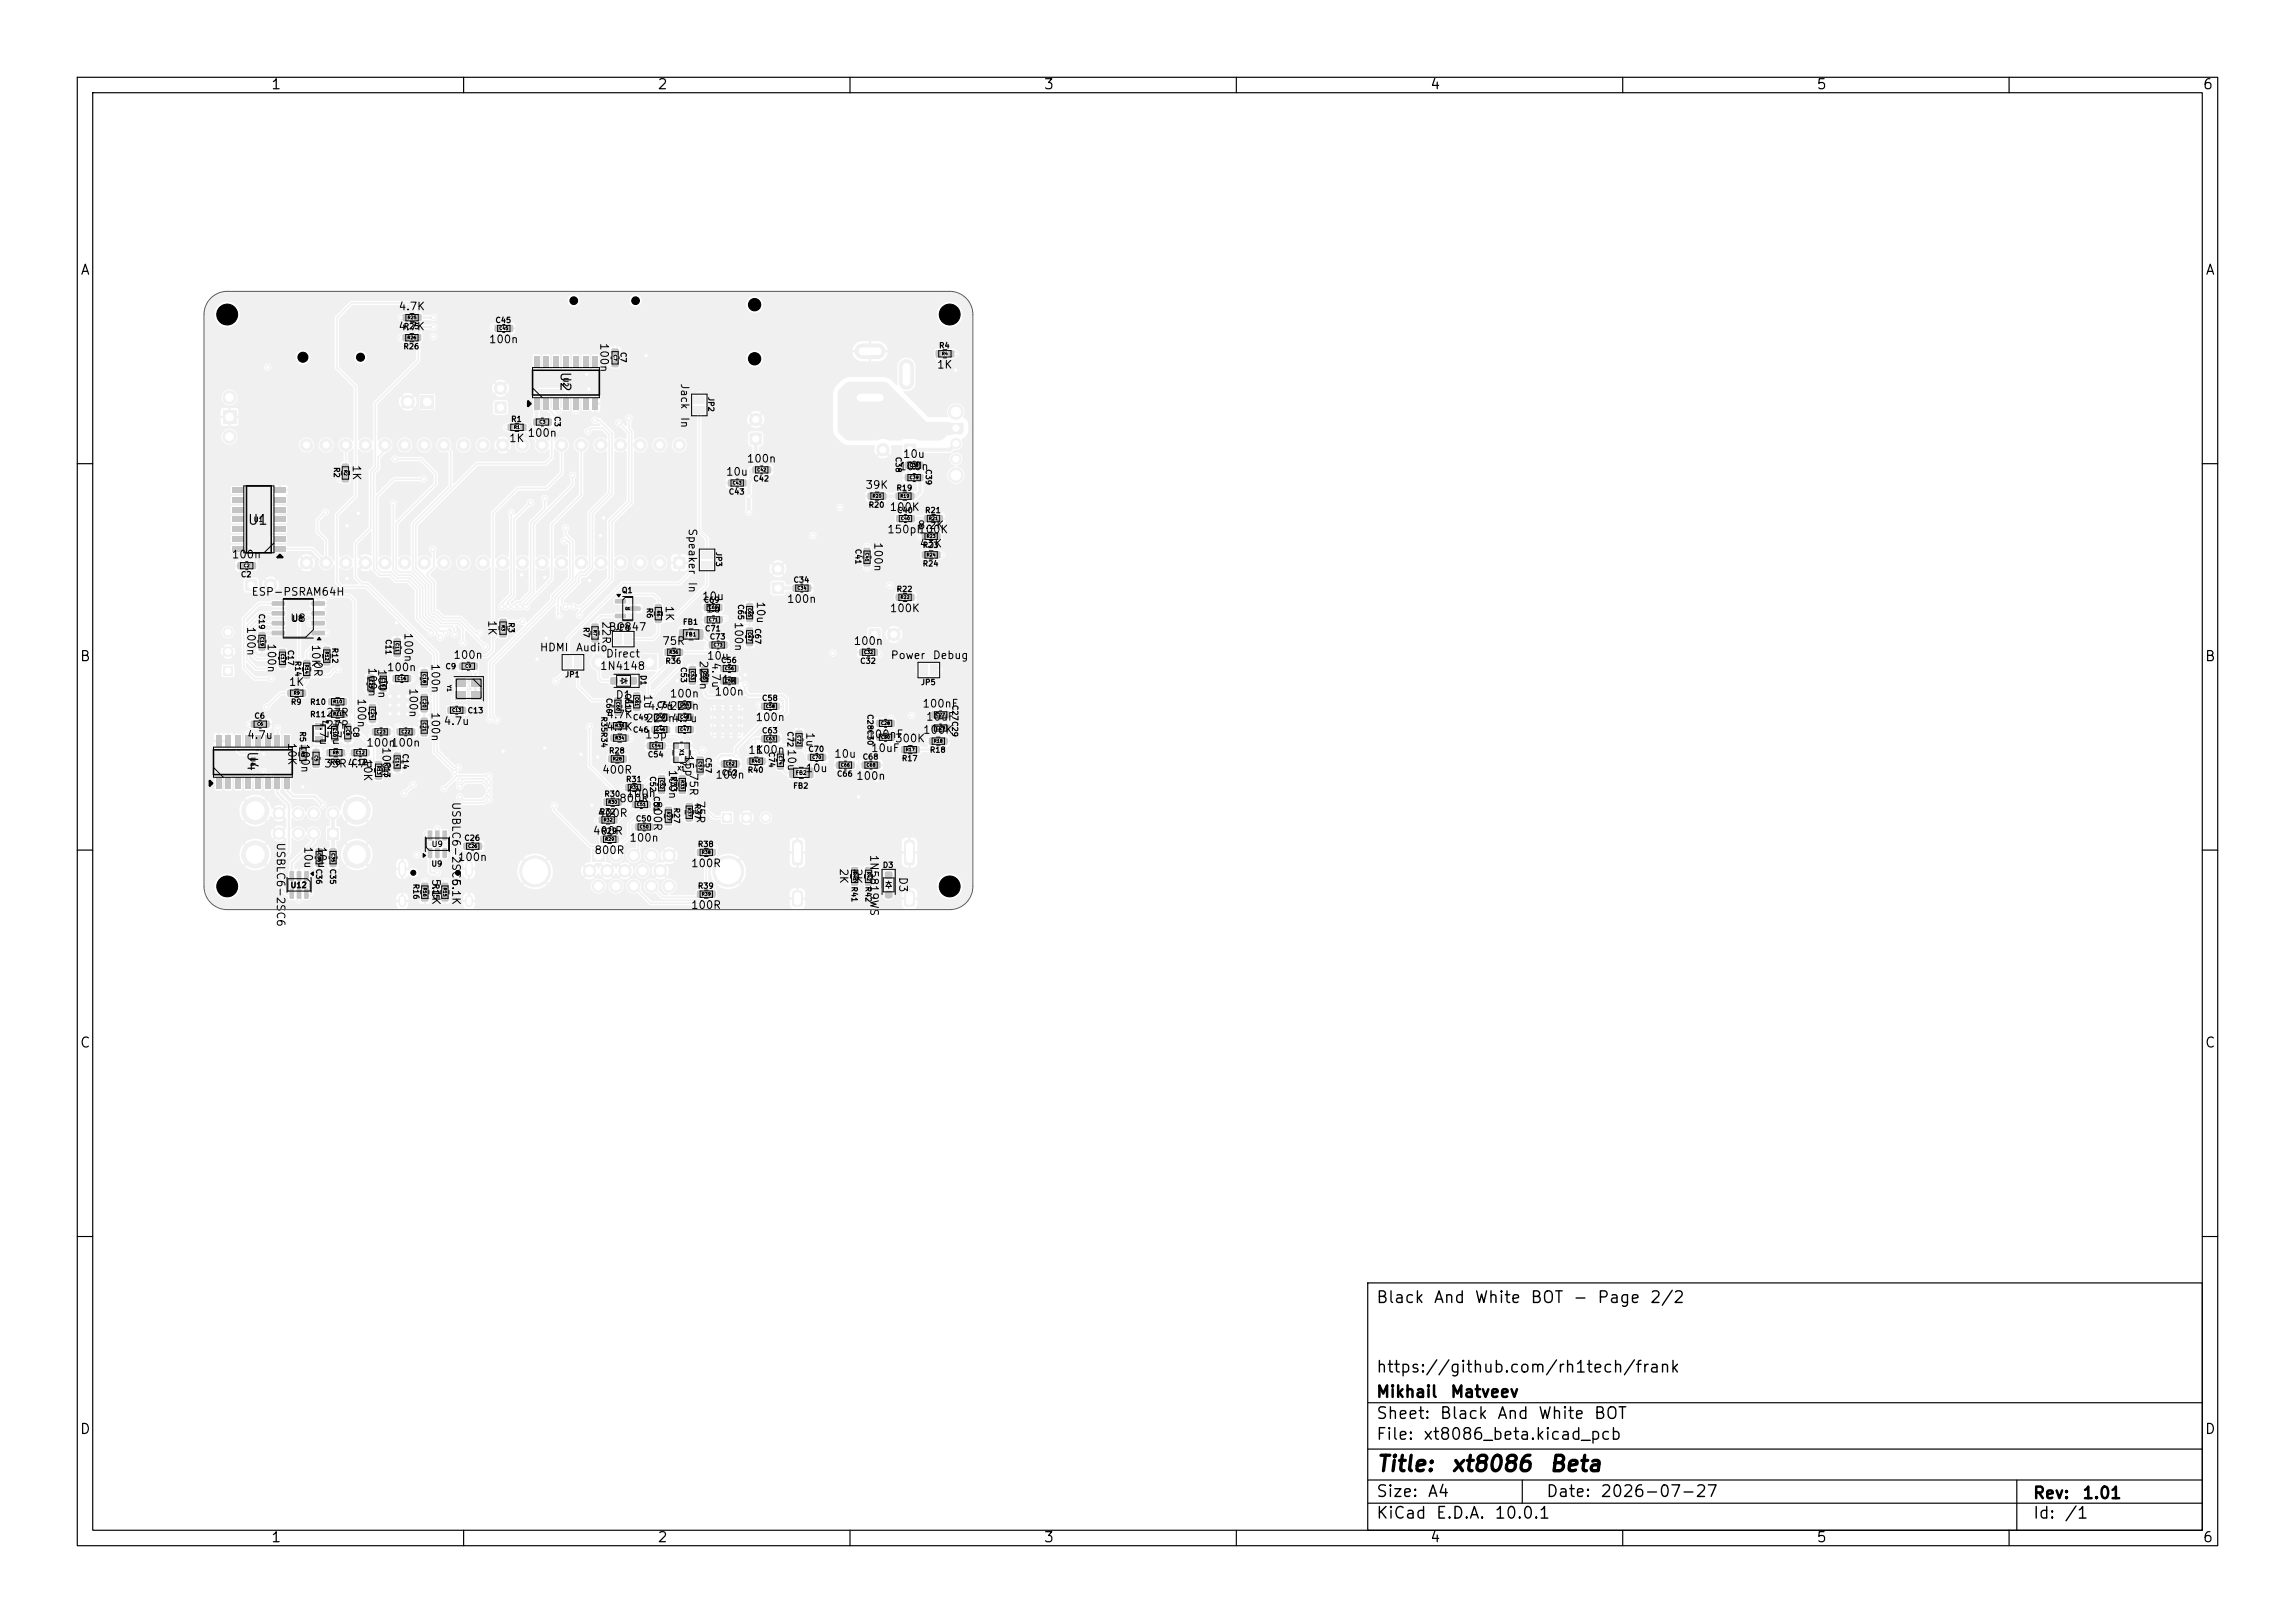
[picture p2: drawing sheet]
<svg xmlns="http://www.w3.org/2000/svg" width="297mm" height="210mm" viewBox="0 0 297 210" stroke-linecap="round" stroke-linejoin="round" font-family="sans-serif">
<defs><g id="words">
<g font-size="2">
<text x="178" y="190.9">Title:</text>
<text x="187.7" y="190.9">xt8086</text>
<text x="200.4" y="190.9">Beta</text>
</g>
<g font-size="1.5">
<text x="178" y="169">Black</text>
<text x="185.4" y="169">And</text>
<text x="190.7" y="169">White</text>
<text x="198" y="169">BOT</text>
<text x="203.5" y="169">-</text>
<text x="206.6" y="169">Page</text>
<text x="213.4" y="169">2/2</text>
<text x="178" y="178">https://github.com/rh1tech/frank</text>
<text x="178" y="184">Sheet:</text>
<text x="178" y="181.2">Mikhail</text>
<text x="186.2" y="184">Black</text>
<text x="187.6" y="181.2">Matveev</text>
<text x="193.7" y="184">And</text>
<text x="199" y="184">White</text>
<text x="206.2" y="184">BOT</text>
<text x="178" y="186.7">File:</text>
<text x="184.1" y="186.7">xt8086_beta.kicad_pcb</text>
<text x="178" y="196.9">KiCad</text>
<text x="178" y="194.1">Size:</text>
<text x="184.7" y="194.1">A4</text>
<text x="185.7" y="196.9">E.D.A.</text>
<text x="193.3" y="196.9">10.0.1</text>
<text x="200" y="194.1">Date:</text>
<text x="207" y="194.1">2026-07-27</text>
<text x="263" y="194.3">Rev:</text>
<text x="263" y="196.9">Id:</text>
<text x="267.1" y="196.9">/1</text>
<text x="269.4" y="194.3">1.01</text>
</g>
<g font-size="1.3">
<text x="35" y="11.9">1</text>
<text x="85" y="11.9">2</text>
<text x="135" y="11.9">3</text>
<text x="185" y="11.9">4</text>
<text x="235" y="11.9">5</text>
<text x="285" y="11.9">6</text>
<text x="10.3" y="35.9">A</text>
<text x="285.4" y="35.9">A</text>
<text x="72.2" y="48" transform="rotate(90 72.2 48)">U2</text>
<text x="32" y="68.2">U1</text>
<text x="10.3" y="85.9">B</text>
<text x="285.3" y="85.9">B</text>
<text x="31.7" y="97.1" transform="rotate(90 31.7 97.1)">U4</text>
<text x="10.3" y="135.9">C</text>
<text x="285.3" y="135.9">C</text>
<text x="10.3" y="185.9">D</text>
<text x="285.3" y="185.9">D</text>
<text x="35" y="199.9">1</text>
<text x="85" y="199.9">2</text>
<text x="135" y="199.9">3</text>
<text x="185" y="199.9">4</text>
<text x="235" y="199.9">5</text>
<text x="285" y="199.9">6</text>
</g>
<g font-size="1">
<text x="51.5" y="40.4">4.7K</text>
<text x="51.5" y="43">4.7K</text>
<text x="63.2" y="44.7">100n</text>
<text x="77.4" y="44.3" transform="rotate(90 77.4 44.3)">100n</text>
<text x="121.2" y="47.9">1K</text>
<text x="87.9" y="49.5" transform="rotate(90 87.9 49.5)">Jack</text>
<text x="87.9" y="53.9" transform="rotate(90 87.9 53.9)">In</text>
<text x="65.8" y="57.5">1K</text>
<text x="68.2" y="56.8">100n</text>
<text x="116.8" y="59.5">10u</text>
<text x="45.4" y="60.1" transform="rotate(90 45.4 60.1)">1K</text>
<text x="93.9" y="61.8">10u</text>
<text x="96.6" y="60.1">100n</text>
<text x="111.9" y="63.5">39K</text>
<text x="116.3" y="61.1">100n</text>
<text x="88.9" y="68.3" transform="rotate(90 88.9 68.3)">Speaker</text>
<text x="112.9" y="70.1" transform="rotate(90 112.9 70.1)">100n</text>
<text x="114.7" y="69.3">150pF</text>
<text x="115" y="66.4">100K</text>
<text x="118.7" y="68.7">8.2K</text>
<text x="118.7" y="69.3">100K</text>
<text x="118.9" y="71.1">43K</text>
<text x="29.9" y="72.5">100n</text>
<text x="32.5" y="77.3">ESP-PSRAM64H</text>
<text x="88.9" y="75.2" transform="rotate(90 88.9 75.2)">In</text>
<text x="90.8" y="77.9">10u</text>
<text x="97.7" y="77.7" transform="rotate(90 97.7 77.7)">10u</text>
<text x="31.7" y="81" transform="rotate(90 31.7 81)">100n</text>
<text x="34.4" y="83.2" transform="rotate(90 34.4 83.2)">100n</text>
<text x="37.5" y="80.7">U8</text>
<text x="40.1" y="83.3" transform="rotate(90 40.1 83.3)">10K</text>
<text x="52.1" y="81.8" transform="rotate(90 52.1 81.8)">100n</text>
<text x="62.9" y="80.2" transform="rotate(90 62.9 80.2)">1K</text>
<text x="77.7" y="80.3" transform="rotate(90 77.7 80.3)">22R</text>
<text x="78.7" y="81.9">BC847</text>
<text x="85.6" y="83.7">75R</text>
<text x="85.9" y="78.3" transform="rotate(90 85.9 78.3)">1K</text>
<text x="91.3" y="79.5">1u</text>
<text x="94.8" y="80.4" transform="rotate(90 94.8 80.4)">100n</text>
<text x="101.8" y="78.3">100n</text>
<text x="110.4" y="83.7">100n</text>
<text x="115.1" y="79.5">100K</text>
<text x="37.3" y="89">1K</text>
<text x="40.4" y="85.5" transform="rotate(90 40.4 85.5)">0R</text>
<text x="47.4" y="86.3" transform="rotate(90 47.4 86.3)">100n</text>
<text x="48.7" y="86.5" transform="rotate(90 48.7 86.5)">100n</text>
<text x="50" y="87.1">100n</text>
<text x="52.7" y="89" transform="rotate(90 52.7 89)">100n</text>
<text x="55.6" y="85.8" transform="rotate(90 55.6 85.8)">100n</text>
<text x="58.6" y="85.5">100n</text>
<text x="69.8" y="84.5">HDMI</text>
<text x="74.5" y="84.5">Audio</text>
<text x="77.6" y="86.9">1N4148</text>
<text x="78.3" y="85.3">Direct</text>
<text x="83.1" y="89.7" transform="rotate(90 83.1 89.7)">1u</text>
<text x="90.3" y="85.4" transform="rotate(90 90.3 85.4)">220n</text>
<text x="91.4" y="85.6">10u</text>
<text x="91.9" y="85.6" transform="rotate(90 91.9 85.6)">4.7u</text>
<text x="93.3" y="88.7">1n</text>
<text x="115.2" y="85.5">Power</text>
<text x="120.6" y="85.5">Debug</text>
<text x="31.9" y="95.9">4.7u</text>
<text x="41.1" y="93" transform="rotate(90 41.1 93)">4.7u</text>
<text x="42.1" y="93">27R</text>
<text x="42.1" y="94.6">27R</text>
<text x="42.8" y="93" transform="rotate(90 42.8 93)">4.7u</text>
<text x="46" y="90.3" transform="rotate(90 46 90.3)">100n</text>
<text x="55.6" y="92.1" transform="rotate(90 55.6 92.1)">100n</text>
<text x="57.3" y="94.1">4.7u</text>
<text x="78.4" y="93.2">4.7K</text>
<text x="78.4" y="94.8">4.7K</text>
<text x="79.6" y="90.7">D1</text>
<text x="80.7" y="90.3" transform="rotate(90 80.7 90.3)">1u</text>
<text x="83.4" y="95.8">15p</text>
<text x="83.5" y="93.7">220n</text>
<text x="83.7" y="92.1">4.7u</text>
<text x="86.6" y="92.1">220n</text>
<text x="86.6" y="90.5">100n</text>
<text x="86.8" y="93.7">4.7u</text>
<text x="92.4" y="90.3">100n</text>
<text x="97.7" y="93.6">100n</text>
<text x="104.1" y="94.7" transform="rotate(90 104.1 94.7)">1u</text>
<text x="112.2" y="95.8">100nF</text>
<text x="119.3" y="91.8">100nF</text>
<text x="119.4" y="95.2">100K</text>
<text x="119.8" y="93.5">10uF</text>
<text x="37" y="96" transform="rotate(90 37 96)">10K</text>
<text x="38.7" y="96.1" transform="rotate(90 38.7 96.1)">100n</text>
<text x="41.9" y="99.6">33R4.7u</text>
<text x="46.8" y="98.1" transform="rotate(90 46.8 98.1)">10K</text>
<text x="47.3" y="96.9">100n</text>
<text x="49.2" y="96.6" transform="rotate(90 49.2 96.6)">100n</text>
<text x="50.5" y="96.9">100n</text>
<text x="77.8" y="100.4">400R</text>
<text x="86.3" y="99.5" transform="rotate(90 86.3 99.5)">100n</text>
<text x="88.4" y="97.6" transform="rotate(90 88.4 97.6)">15p</text>
<text x="89" y="99.9" transform="rotate(90 89 99.9)">75R</text>
<text x="92.5" y="101">100n</text>
<text x="96.8" y="97.8">1K</text>
<text x="97.7" y="97.8">100n</text>
<text x="101.7" y="96.8" transform="rotate(90 101.7 96.8)">10u</text>
<text x="104.2" y="100.2">10u</text>
<text x="107.9" y="98.3">10u</text>
<text x="110.7" y="101.2">100n</text>
<text x="112.6" y="97.6">10uF</text>
<text x="115.7" y="96.3">300K</text>
<text x="58.3" y="103.7" transform="rotate(90 58.3 103.7)">USBLC6-2SC6</text>
<text x="77.2" y="106">400R</text>
<text x="80" y="104.1">800R</text>
<text x="81" y="103.4">100n</text>
<text x="84.3" y="103.5" transform="rotate(90 84.3 103.5)">800R</text>
<text x="89.9" y="103.5" transform="rotate(90 89.9 103.5)">75R</text>
<text x="35.6" y="108.9" transform="rotate(90 35.6 108.9)">USBLC6-2SC6</text>
<text x="39.1" y="109.4" transform="rotate(90 39.1 109.4)">10u</text>
<text x="40.9" y="109.4" transform="rotate(90 40.9 109.4)">10u</text>
<text x="55.7" y="113.6" transform="rotate(90 55.7 113.6)">5.1K</text>
<text x="58.3" y="113.6" transform="rotate(90 58.3 113.6)">5.1K</text>
<text x="59.2" y="111.7">100n</text>
<text x="76.6" y="108.3">400R</text>
<text x="76.8" y="110.8">800R</text>
<text x="81.4" y="109.2">100n</text>
<text x="89.3" y="112.5">100R</text>
<text x="108.4" y="112.3" transform="rotate(90 108.4 112.3)">2K</text>
<text x="110.2" y="112.3" transform="rotate(90 110.2 112.3)">2K</text>
<text x="112.4" y="110.5" transform="rotate(90 112.4 110.5)">1N5819WS</text>
<text x="116.1" y="113.4" transform="rotate(90 116.1 113.4)">D3</text>
<text x="89.3" y="117.9">100R</text>
</g>
<g font-size=".7">
<text x="64" y="42">C45</text>
<text x="52.1" y="45.4">R26</text>
<text x="52.2" y="42.8">R25</text>
<text x="80.1" y="45.5" transform="rotate(90 80.1 45.5)">C7</text>
<text x="121.5" y="45.2">R4</text>
<text x="71.6" y="53.8" transform="rotate(90 71.6 53.8)">C3</text>
<text x="91.5" y="51.3" transform="rotate(90 91.5 51.3)">JP2</text>
<text x="66.1" y="54.8">R1</text>
<text x="115.7" y="59" transform="rotate(90 115.7 59)">C38</text>
<text x="43" y="60.4" transform="rotate(90 43 60.4)">R2</text>
<text x="94.2" y="64.2">C43</text>
<text x="97.4" y="62.5">C42</text>
<text x="112.3" y="65.9">R20</text>
<text x="115.9" y="63.7">R19</text>
<text x="119.6" y="60.6" transform="rotate(90 119.6 60.6)">C39</text>
<text x="92.5" y="71.4" transform="rotate(90 92.5 71.4)">JP3</text>
<text x="110.5" y="70.9" transform="rotate(90 110.5 70.9)">C41</text>
<text x="116" y="66.6">C40</text>
<text x="119.3" y="71.1">R23</text>
<text x="119.6" y="66.6">R21</text>
<text x="31.1" y="74.9">C2</text>
<text x="80.4" y="76.9">Q1</text>
<text x="102.6" y="75.6">C34</text>
<text x="116" y="76.8">R22</text>
<text x="119.3" y="73.5">R24</text>
<text x="33.3" y="79.3" transform="rotate(90 33.3 79.3)">C19</text>
<text x="42.8" y="83.7" transform="rotate(90 42.8 83.7)">R12</text>
<text x="49.7" y="82.6" transform="rotate(90 49.7 82.6)">C11</text>
<text x="65.6" y="80.5" transform="rotate(90 65.6 80.5)">R3</text>
<text x="75.3" y="81.1" transform="rotate(90 75.3 81.1)">R7</text>
<text x="79.6" y="81.7">JP4</text>
<text x="83.5" y="78.6" transform="rotate(90 83.5 78.6)">R6</text>
<text x="88.3" y="81">FB1</text>
<text x="91" y="78.2">C69</text>
<text x="91.2" y="81.9">C71</text>
<text x="91.8" y="82.9">C73</text>
<text x="95.3" y="78.1" transform="rotate(90 95.3 78.1)">C65</text>
<text x="97.5" y="81.2" transform="rotate(90 97.5 81.2)">C67</text>
<text x="37.1" y="84" transform="rotate(90 37.1 84)">C17</text>
<text x="38" y="85.4" transform="rotate(90 38 85.4)">R14</text>
<text x="57.6" y="86.8">C9</text>
<text x="73.1" y="87.8">JP1</text>
<text x="80.7" y="89.6" transform="rotate(90 80.7 89.6)">C61</text>
<text x="82.7" y="87.3" transform="rotate(90 82.7 87.3)">D1</text>
<text x="86" y="86.1">R36</text>
<text x="87.9" y="86.2" transform="rotate(90 87.9 86.2)">C53</text>
<text x="93.2" y="86">C56</text>
<text x="111.2" y="86.1">C32</text>
<text x="119.1" y="88.8">JP5</text>
<text x="32.9" y="93.2">C6</text>
<text x="37.6" y="91.4">R9</text>
<text x="38.6" y="94.6" transform="rotate(90 38.6 94.6)">R5</text>
<text x="40.1" y="91.4">R10</text>
<text x="40.1" y="93">R11</text>
<text x="45.5" y="94" transform="rotate(90 45.5 94)">C8</text>
<text x="60.4" y="92.5">C13</text>
<text x="77.6" y="92.6" transform="rotate(90 77.6 92.6)">R35R34</text>
<text x="78.3" y="90.2" transform="rotate(90 78.3 90.2)">C60</text>
<text x="81.8" y="95">C46</text>
<text x="81.8" y="93.4">C49</text>
<text x="84.9" y="91.8">C64</text>
<text x="98.5" y="90.9">C58</text>
<text x="98.5" y="95.1">C63</text>
<text x="101.7" y="94.6" transform="rotate(90 101.7 94.6)">C72</text>
<text x="112.1" y="92.3" transform="rotate(90 112.1 92.3)">C28C30</text>
<text x="123.1" y="91.1" transform="rotate(90 123.1 91.1)">C27C29</text>
<text x="42.6" y="99.2">R8</text>
<text x="45.5" y="99.2">C12</text>
<text x="49.5" y="98.5" transform="rotate(90 49.5 98.5)">R13</text>
<text x="51.9" y="97.4" transform="rotate(90 51.9 97.4)">C14</text>
<text x="78.7" y="97.7">R28</text>
<text x="80.9" y="101.4">R31</text>
<text x="83.8" y="98.2">C54</text>
<text x="84" y="100.4" transform="rotate(90 84 100.4)">C52</text>
<text x="86.6" y="100.4" transform="rotate(90 86.6 100.4)">R33</text>
<text x="91.1" y="97.9" transform="rotate(90 91.1 97.9)">C57</text>
<text x="93.3" y="100.5">C62</text>
<text x="96.7" y="100.2">R40</text>
<text x="99.3" y="97.2" transform="rotate(90 99.3 97.2)">C74</text>
<text x="104.5" y="97.5">C70</text>
<text x="108.2" y="100.7">C66</text>
<text x="111.6" y="98.5">C68</text>
<text x="116.6" y="98.7">R17</text>
<text x="120.3" y="97.6">R18</text>
<text x="77.5" y="105.6">R32</text>
<text x="78.1" y="103.3">R30</text>
<text x="82.2" y="106.5">C50</text>
<text x="84.4" y="102.9" transform="rotate(90 84.4 102.9)">C51</text>
<text x="87" y="104.4" transform="rotate(90 87 104.4)">R27</text>
<text x="89.7" y="103.9" transform="rotate(90 89.7 103.9)">R37</text>
<text x="102.6" y="102.2">FB2</text>
<text x="40.7" y="112.3" transform="rotate(90 40.7 112.3)">C36</text>
<text x="42.5" y="112.3" transform="rotate(90 42.5 112.3)">C35</text>
<text x="55.8" y="112.3">U9</text>
<text x="55.8" y="109.8">U9</text>
<text x="60" y="109">C26</text>
<text x="77.7" y="108.1">R29</text>
<text x="90.2" y="109.8">R38</text>
<text x="114.2" y="112.5">D3</text>
<text x="37.5" y="115.1">U12</text>
<text x="53.3" y="114.3" transform="rotate(90 53.3 114.3)">R16</text>
<text x="55.9" y="114.3" transform="rotate(90 55.9 114.3)">R15</text>
<text x="90.2" y="115.2">R39</text>
<text x="110" y="114.6" transform="rotate(90 110 114.6)">R41</text>
<text x="111.8" y="114.6" transform="rotate(90 111.8 114.6)">R42</text>
</g>
<g font-size=".6">
<text x="72.8" y="48.8" transform="rotate(90 72.8 48.8)">U2</text>
<text x="32.8" y="67.7">U1</text>
<text x="32.2" y="97.9" transform="rotate(90 32.2 97.9)">U4</text>
</g>
<g font-size=".5">
<text x="88.7" y="82.5">FB1</text>
<text x="57.8" y="88.6" transform="rotate(90 57.8 88.6)">Y1</text>
<text x="87.6" y="99.8">X1</text>
<text x="87.8" y="96.9" transform="rotate(90 87.8 96.9)">X1</text>
<text x="102.9" y="100.4">FB2</text>
</g>
<g font-size=".4">
<text x="52.7" y="41.4">R25</text>
<text x="52.7" y="44">R26</text>
<text x="64.6" y="42.8">C45</text>
<text x="79.3" y="45.9" transform="rotate(90 79.3 45.9)">C7</text>
<text x="121.8" y="46.1">R4</text>
<text x="66.5" y="55.6">R1</text>
<text x="69.8" y="54.9">C3</text>
<text x="44.4" y="60.8" transform="rotate(90 44.4 60.8)">R2</text>
<text x="94.8" y="62.8">C43</text>
<text x="97.9" y="61.1">C42</text>
<text x="112.9" y="64.5">R20</text>
<text x="116.5" y="64.5">R19</text>
<text x="117.7" y="62.1">C39</text>
<text x="117.7" y="60.5">C38</text>
<text x="111.9" y="71.5" transform="rotate(90 111.9 71.5)">C41</text>
<text x="116.5" y="67.4">C40</text>
<text x="119.9" y="69.7">R23</text>
<text x="120.2" y="67.4">R21</text>
<text x="31.5" y="73.5">C2</text>
<text x="103.1" y="76.4">C34</text>
<text x="116.5" y="77.6">R22</text>
<text x="119.9" y="72.1">R24</text>
<text x="33.6" y="82.4" transform="rotate(90 33.6 82.4)">C19</text>
<text x="51.1" y="83.2" transform="rotate(90 51.1 83.2)">C11</text>
<text x="64.8" y="80.8" transform="rotate(90 64.8 80.8)">R3</text>
<text x="76.7" y="81.5" transform="rotate(90 76.7 81.5)">R7</text>
<text x="84.9" y="79" transform="rotate(90 84.9 79)">R6</text>
<text x="91.7" y="78.9">C69</text>
<text x="91.7" y="80.5">C71</text>
<text x="92.3" y="83.7">C73</text>
<text x="96.7" y="78.6" transform="rotate(90 96.7 78.6)">C65</text>
<text x="96.7" y="81.8" transform="rotate(90 96.7 81.8)">C67</text>
<text x="36.3" y="84.5" transform="rotate(90 36.3 84.5)">C17</text>
<text x="38" y="90">R9</text>
<text x="39.4" y="86" transform="rotate(90 39.4 86)">R14</text>
<text x="42" y="84.3" transform="rotate(90 42 84.3)">R12</text>
<text x="47.7" y="87.9" transform="rotate(90 47.7 87.9)">C25</text>
<text x="49.3" y="87.7" transform="rotate(90 49.3 87.7)">C15</text>
<text x="51.4" y="88.1">C16</text>
<text x="54.6" y="87.2" transform="rotate(90 54.6 87.2)">C18</text>
<text x="60.2" y="86.5">C9</text>
<text x="86.6" y="84.7">R36</text>
<text x="89.3" y="86.8" transform="rotate(90 89.3 86.8)">C53</text>
<text x="90.9" y="86.8" transform="rotate(90 90.9 86.8)">C55</text>
<text x="93.8" y="86.8">C56</text>
<text x="93.8" y="88.4">C59</text>
<text x="111.8" y="84.7">C32</text>
<text x="33.2" y="94">C6</text>
<text x="43" y="94.2" transform="rotate(90 43 94.2)">C10</text>
<text x="43.1" y="91.1">R10</text>
<text x="43.1" y="92.7">R11</text>
<text x="44.7" y="94.4" transform="rotate(90 44.7 94.4)">C8</text>
<text x="47.9" y="91.7" transform="rotate(90 47.9 91.7)">C24</text>
<text x="48.7" y="95">C23</text>
<text x="51.9" y="95">C22</text>
<text x="54.6" y="90.3" transform="rotate(90 54.6 90.3)">C20</text>
<text x="54.6" y="93.4" transform="rotate(90 54.6 93.4)">C21</text>
<text x="58.5" y="92.2">C13</text>
<text x="79.6" y="94.2">R35</text>
<text x="79.6" y="95.8">R34</text>
<text x="79.7" y="90.8" transform="rotate(90 79.7 90.8)">C60</text>
<text x="82.1" y="90.2" transform="rotate(90 82.1 90.2)">C61</text>
<text x="84.9" y="94.7">C46</text>
<text x="84.9" y="93.1">C49</text>
<text x="88" y="94.7">C47</text>
<text x="88" y="93.1">C48</text>
<text x="88" y="91.5">C64</text>
<text x="99.1" y="91.7">C58</text>
<text x="99.1" y="95.9">C63</text>
<text x="103.1" y="95.1" transform="rotate(90 103.1 95.1)">C72</text>
<text x="114" y="93.9">C28</text>
<text x="114" y="95.7">C30</text>
<text x="121.1" y="92.8">C27</text>
<text x="121.1" y="94.5">C29</text>
<text x="38.9" y="97.2" transform="rotate(90 38.9 97.2)">R5</text>
<text x="40.6" y="97.7" transform="rotate(90 40.6 97.7)">C5</text>
<text x="43" y="97.7">R8</text>
<text x="46" y="97.7">C12</text>
<text x="48.7" y="99" transform="rotate(90 48.7 99)">R13</text>
<text x="51.1" y="98" transform="rotate(90 51.1 98)">C14</text>
<text x="79.3" y="98.5">R28</text>
<text x="84.3" y="96.8">C54</text>
<text x="85.3" y="100.9" transform="rotate(90 85.3 100.9)">C52</text>
<text x="88" y="100.9" transform="rotate(90 88 100.9)">R33</text>
<text x="90.3" y="98.5" transform="rotate(90 90.3 98.5)">C57</text>
<text x="93.9" y="99.1">C62</text>
<text x="97.2" y="98.8">R40</text>
<text x="100.7" y="97.7" transform="rotate(90 100.7 97.7)">C74</text>
<text x="105.1" y="98.3">C70</text>
<text x="108.8" y="99.3">C66</text>
<text x="112.1" y="99.3">C68</text>
<text x="117.2" y="97.3">R17</text>
<text x="120.8" y="96.2">R18</text>
<text x="78.1" y="106.4">R32</text>
<text x="78.7" y="104.1">R30</text>
<text x="81.5" y="102.2">R31</text>
<text x="82.4" y="104.4">C51</text>
<text x="82.7" y="107.3">C50</text>
<text x="86.2" y="105" transform="rotate(90 86.2 105)">R27</text>
<text x="88.9" y="104.5" transform="rotate(90 88.9 104.5)">R37</text>
<text x="41" y="110.3" transform="rotate(90 41 110.3)">C36</text>
<text x="42.8" y="110.3" transform="rotate(90 42.8 110.3)">C35</text>
<text x="60.5" y="109.8">C26</text>
<text x="78.3" y="108.9">R29</text>
<text x="90.8" y="110.6">R38</text>
<text x="110.3" y="112.8" transform="rotate(90 110.3 112.8)">R41</text>
<text x="112.1" y="112.8" transform="rotate(90 112.1 112.8)">R42</text>
<text x="54.7" y="114.8" transform="rotate(90 54.7 114.8)">R16</text>
<text x="57.3" y="114.8" transform="rotate(90 57.3 114.8)">R15</text>
<text x="90.8" y="116">R39</text>
</g>
<text font-size=".3" x="80.9" y="79">Q1</text>
</g></defs>
<path d="M97.1 56.1l.2-.1 1.2 .1 .1 .1-.1 1.3-.1 .1-1.3-.1-.1-.2z" fill="#f0f0f0"/>
<circle cx="97.8" cy="54.3" r=".8" fill="#f0f0f0" stroke="#f0f0f0" stroke-width=".13"/>
<g fill="#f0f0f0">
<path d="M117.1 108.8l.2-.1h.8h.2l.1 .2v2.7l-.1 .2-.2 .2h-.8l-.3-.3z"/>
<path d="M117.1 115.4l.3-.2h.7l.2 .2 .1 1.6-.1 .3h-.9l-.3-.1z"/>
<path d="M102.6 115.4l.3-.2h.7l.2 .2 .1 1.6-.1 .3h-.9l-.3-.1z"/>
<path d="M102.6 108.8l.2-.1h.8h.2l.1 .2v2.7l-.1 .2-.2 .2h-.8l-.3-.3z"/>
<path d="M123.1 54.8h1.3v1.3h-1.3z"/>
</g>
<g fill="#f0f0f0" stroke="#f0f0f0" stroke-width=".13">
<circle cx="123.7" cy="57.4" r=".65"/>
<circle cx="123.7" cy="59.4" r=".65"/>
<circle cx="123.7" cy="53.3" r=".94"/>
<circle cx="123.7" cy="61.5" r=".94"/>
</g>
<path d="M117 57.5l.2-.1 1.3 .1 .1 .2-.1 1.2-.2 .1-1.3-.1v-.1z" fill="#f0f0f0"/>
<circle cx="114.3" cy="58.2" r=".8" fill="#f0f0f0" stroke="#f0f0f0" stroke-width=".13"/>
<path d="M31.8 75l.2-.1 1.2 .1 .1 .2-.1 1.2-.1 .1-1.3-.1-.1-.1z" fill="#f0f0f0"/>
<circle cx="35" cy="75.7" r=".8" fill="#f0f0f0" stroke="#f0f0f0" stroke-width=".13"/>
<path d="M100 75.4l.1-.1 1.3 .1 .1 .2-.1 1.2-.2 .1-1.2-.1-.1-.1z" fill="#f0f0f0"/>
<circle cx="100.7" cy="73.6" r=".8" fill="#f0f0f0" stroke="#f0f0f0" stroke-width=".13"/>
<path d="M111.5 51.5h2.2" fill="none" stroke="#f0f0f0" stroke-width="2.2"/>
<path d="M111.6 45.5h2M117.3 47.5v2" fill="none" stroke="#f0f0f0" stroke-width="2"/>
<path d="M83.1 84.7h2v2h-2z" fill="#f0f0f0"/>
<circle cx="77.6" cy="85.7" r="1" fill="#f0f0f0" stroke="#f0f0f0" stroke-width=".13"/>
<path d="M54.5 51.2h1.7v1.7h-1.7z" fill="#f0f0f0"/>
<circle cx="52.8" cy="52" r=".85" fill="#f0f0f0" stroke="#f0f0f0" stroke-width=".13"/>
<path d="M112.5 81.4l.1-.1 1.3 .1 .1 .2-.1 1.2-.2 .1-1.2-.1-.1-.1z" fill="#f0f0f0"/>
<g fill="#f0f0f0" stroke="#f0f0f0" stroke-width=".13">
<circle cx="115.7" cy="82.1" r=".8"/>
<circle cx="50.5" cy="90.1" r=".3"/>
<circle cx="51.6" cy="90.1" r=".3"/>
<circle cx="52.7" cy="90.1" r=".3"/>
<circle cx="50.5" cy="91.2" r=".3"/>
<circle cx="51.6" cy="91.2" r=".3"/>
<circle cx="52.7" cy="91.2" r=".3"/>
<circle cx="50.5" cy="92.4" r=".3"/>
<circle cx="51.6" cy="92.4" r=".3"/>
<circle cx="52.7" cy="92.4" r=".3"/>
</g>
<path d="M93.5 105.2h1.2v1.2h-1.2z" fill="#f0f0f0"/>
<g fill="#f0f0f0" stroke="#f0f0f0" stroke-width=".13">
<circle cx="96.6" cy="105.8" r=".63"/>
<circle cx="99.1" cy="105.8" r=".63"/>
<circle cx="95.6" cy="91.8" r=".25"/>
<circle cx="95.6" cy="92.8" r=".25"/>
<circle cx="95.6" cy="93.9" r=".25"/>
<circle cx="95.6" cy="94.9" r=".25"/>
<circle cx="94.6" cy="91.8" r=".25"/>
<circle cx="94.6" cy="92.8" r=".25"/>
<circle cx="94.6" cy="93.9" r=".25"/>
<circle cx="94.6" cy="94.9" r=".25"/>
</g>
<path d="M92.2 91.5h3.7v3.7h-3.7z" fill="#f0f0f0"/>
<g fill="#f0f0f0" stroke="#f0f0f0" stroke-width=".13">
<circle cx="93.5" cy="91.8" r=".25"/>
<circle cx="93.5" cy="92.8" r=".25"/>
<circle cx="93.5" cy="93.9" r=".25"/>
<circle cx="93.5" cy="94.9" r=".25"/>
<circle cx="92.5" cy="91.8" r=".25"/>
<circle cx="92.5" cy="92.8" r=".25"/>
<circle cx="92.5" cy="93.9" r=".25"/>
<circle cx="92.5" cy="94.9" r=".25"/>
<circle cx="29.7" cy="56.5" r=".85"/>
</g>
<path d="M28.9 53.1h1.7v1.7h-1.7z" fill="#f0f0f0"/>
<g fill="#f0f0f0" stroke="#f0f0f0" stroke-width=".13">
<circle cx="29.7" cy="51.4" r=".85"/>
<circle cx="94.2" cy="112.8" r="2"/>
<circle cx="69.2" cy="112.8" r="2"/>
</g>
<path d="M76.6 109.9h1.6v1.6h-1.6z" fill="#f0f0f0"/>
<g fill="#f0f0f0" stroke="#f0f0f0" stroke-width=".13">
<circle cx="79.7" cy="110.7" r=".8"/>
<circle cx="82" cy="110.7" r=".8"/>
<circle cx="84.3" cy="110.7" r=".8"/>
<circle cx="86.6" cy="110.7" r=".8"/>
<circle cx="76.3" cy="112.7" r=".8"/>
<circle cx="78.6" cy="112.7" r=".8"/>
<circle cx="80.9" cy="112.7" r=".8"/>
<circle cx="83.2" cy="112.7" r=".8"/>
<circle cx="85.4" cy="112.7" r=".8"/>
<circle cx="77.4" cy="114.7" r=".8"/>
<circle cx="79.7" cy="114.7" r=".8"/>
<circle cx="82" cy="114.7" r=".8"/>
<circle cx="84.3" cy="114.7" r=".8"/>
<circle cx="86.6" cy="114.7" r=".8"/>
</g>
<path d="M52.1 111.9v1.1M52.1 116.3v.6M60.7 111.9v1.1M60.7 116.3v.6" fill="none" stroke="#f0f0f0" stroke-width="1"/>
<path d="M87.2 72.1l.2-.1 1.2 .1 .1 .2-.1 1.2-.1 .1-1.3-.1-.1-.1z" fill="#f0f0f0"/>
<g fill="#f0f0f0" stroke="#f0f0f0" stroke-width=".13">
<circle cx="85.4" cy="72.8" r=".8"/>
<circle cx="82.8" cy="72.8" r=".8"/>
<circle cx="80.3" cy="72.8" r=".8"/>
<circle cx="77.8" cy="72.8" r=".8"/>
<circle cx="75.2" cy="72.8" r=".8"/>
<circle cx="72.7" cy="72.8" r=".8"/>
<circle cx="70.1" cy="72.8" r=".8"/>
<circle cx="67.6" cy="72.8" r=".8"/>
<circle cx="65.1" cy="72.8" r=".8"/>
<circle cx="62.5" cy="72.8" r=".8"/>
<circle cx="60" cy="72.8" r=".8"/>
<circle cx="57.4" cy="72.8" r=".8"/>
<circle cx="54.9" cy="72.8" r=".8"/>
<circle cx="52.4" cy="72.8" r=".8"/>
<circle cx="49.8" cy="72.8" r=".8"/>
<circle cx="47.3" cy="72.8" r=".8"/>
<circle cx="44.7" cy="72.8" r=".8"/>
<circle cx="42.2" cy="72.8" r=".8"/>
<circle cx="39.7" cy="72.8" r=".8"/>
<circle cx="39.7" cy="57.6" r=".8"/>
<circle cx="42.2" cy="57.6" r=".8"/>
<circle cx="44.7" cy="57.6" r=".8"/>
<circle cx="47.3" cy="57.6" r=".8"/>
<circle cx="49.8" cy="57.6" r=".8"/>
<circle cx="52.4" cy="57.6" r=".8"/>
<circle cx="54.9" cy="57.6" r=".8"/>
<circle cx="57.4" cy="57.6" r=".8"/>
<circle cx="60" cy="57.6" r=".8"/>
<circle cx="62.5" cy="57.6" r=".8"/>
<circle cx="65.1" cy="57.6" r=".8"/>
<circle cx="67.6" cy="57.6" r=".8"/>
<circle cx="70.1" cy="57.6" r=".8"/>
<circle cx="72.7" cy="57.6" r=".8"/>
<circle cx="75.2" cy="57.6" r=".8"/>
<circle cx="77.8" cy="57.6" r=".8"/>
<circle cx="80.3" cy="57.6" r=".8"/>
<circle cx="82.8" cy="57.6" r=".8"/>
<circle cx="85.4" cy="57.6" r=".8"/>
<circle cx="87.9" cy="57.6" r=".8"/>
</g>
<path d="M28.9 86.2h1.2v1.2h-1.2z" fill="#f0f0f0"/>
<g fill="#f0f0f0" stroke="#f0f0f0" stroke-width=".13">
<circle cx="29.5" cy="84.3" r=".63"/>
<circle cx="29.5" cy="81.8" r=".63"/>
</g>
<path d="M64 52l.2-.1 1.3 .1 .1 .2-.1 1.3h-.2h-1.3v-.2z" fill="#f0f0f0"/>
<circle cx="64.8" cy="50.2" r=".8" fill="#f0f0f0" stroke="#f0f0f0" stroke-width=".13"/>
<path d="M42.4 107.1h1.5v1.5h-1.5z" fill="#f0f0f0"/>
<g fill="#f0f0f0" stroke="#f0f0f0" stroke-width=".13">
<circle cx="40.6" cy="107.9" r=".75"/>
<circle cx="38.6" cy="107.9" r=".75"/>
<circle cx="36.1" cy="107.9" r=".75"/>
<circle cx="43.1" cy="105.2" r=".75"/>
<circle cx="40.6" cy="105.2" r=".75"/>
<circle cx="38.6" cy="105.2" r=".75"/>
<circle cx="36.1" cy="105.2" r=".75"/>
<circle cx="46.2" cy="110.6" r="1.75"/>
<circle cx="33" cy="110.6" r="1.75"/>
<circle cx="46.2" cy="104.9" r="1.75"/>
<circle cx="33" cy="104.9" r="1.75"/>
</g>
<g fill="#f0f0f0">
<path d="M112 112.2h.8v.7h-.8z"/>
<path d="M112 113.9h.8v.7h-.8z"/>
<path d="M32.5 93.3l.2-.1 .6 .1 .1 .2-.1 .6-.2 .1-.6-.1v-.1z"/>
<path d="M34.1 93.3l.1-.1 .6 .1 .1 .2-.1 .6-.1 .1-.6-.1-.1-.1z"/>
<path d="M103 96.1h.2h.6l.1 .2-.1 .6-.1 .1-.7-.1-.1-.2z"/>
<path d="M103 94.6l.2-.1 .6 .1 .1 .1-.1 .6-.1 .1-.7-.1-.1-.1z"/>
<path d="M109.8 98.6l.2-.1 .6 .1v.2v.6l-.2 .1-.6-.1-.1-.1z"/>
<path d="M108.2 98.6l.2-.1 .6 .1 .1 .2-.1 .6-.1 .1-.7-.1v-.1z"/>
<path d="M120.4 86h1v1.5h-1z"/>
<path d="M119.1 86h1v1.5h-1z"/>
<path d="M39.4 112.7h.4l.1 .1 .1 1.1-.1 .1h-.4l-.1-.1z"/>
<path d="M38.4 112.7h.5l.1 .1v1.1l-.1 .1h-.3l-.2-.1z"/>
<path d="M37.5 112.7h.4l.1 .1 .1 1.1-.1 .1h-.4l-.1-.1z"/>
<path d="M37.5 115h.4l.1 .1 .1 1.1-.1 .1h-.4l-.1-.1z"/>
<path d="M38.4 115h.5l.1 .1v1.1l-.1 .1h-.3l-.2-.1z"/>
<path d="M39.4 115h.4l.1 .1 .1 1.1-.1 .1h-.4l-.1-.1z"/>
<path d="M121.9 95.5h.7v.8h-.7z"/>
<path d="M120.3 95.5h.6v.8h-.6z"/>
<path d="M89 94l.2-.1 .6 .1v.2v.6l-.2 .1-.6-.1-.1-.1z"/>
<path d="M87.4 94l.2-.1 .6 .1 .1 .2-.1 .6-.1 .1-.7-.1v-.1z"/>
<path d="M98.5 91l.2-.1 .6 .1 .1 .2-.1 .6-.1 .1-.7-.1v-.1z"/>
<path d="M100.1 91l.2-.1 .6 .1v.2v.6l-.2 .1-.6-.1-.1-.1z"/>
<path d="M85.9 94l.2-.1 .6 .1v.2v.6l-.2 .1-.6-.1-.1-.1z"/>
<path d="M84.3 94l.2-.1 .6 .1 .1 .2-.1 .6-.1 .1-.7-.1v-.1z"/>
<path d="M53.8 40.7h.7v.8h-.7z"/>
<path d="M52.2 40.7h.6v.8h-.6z"/>
<path d="M111.6 98.6l.1-.1 .6 .1 .1 .2-.1 .6-.1 .1-.6-.1-.1-.1z"/>
<path d="M113.1 98.6l.2-.1 .6 .1 .1 .2-.1 .6-.2 .1-.6-.1v-.1z"/>
<path d="M51 84.2l.2-.1 .6 .1 .1 .2-.1 .6h-.1h-.7l-.1-.2z"/>
<path d="M51 82.6h.2h.6l.1 .2-.1 .6-.1 .1-.7-.1-.1-.1z"/>
<path d="M33.5 81.8h.2h.6l.1 .2-.1 .6-.1 .1-.7-.1-.1-.1z"/>
<path d="M33.5 83.4l.2-.1 .6 .1 .1 .2-.1 .6h-.1h-.7l-.1-.2z"/>
<path d="M87.7 84h.7v.8h-.7z"/>
<path d="M86 84h.7v.8h-.7z"/>
<path d="M116 76.9h.6v.8h-.6z"/>
<path d="M117.6 76.9h.7v.8h-.7z"/>
<path d="M55.4 109.8l.4-.1 .1 .1 .1 1.1-.1 .1h-.4l-.1-.1z"/>
<path d="M56.3 109.8l.5-.1 .1 .1v1.1l-.1 .1h-.3l-.2-.1z"/>
<path d="M57.3 109.8l.4-.1 .1 .1 .1 1.1-.1 .1h-.4l-.1-.1z"/>
<path d="M57.3 107.5l.4-.1 .1 .1 .1 1.1-.1 .2h-.4l-.1-.1z"/>
<path d="M56.3 107.5l.5-.1 .1 .1v1.1l-.1 .2h-.3l-.2-.1z"/>
<path d="M55.4 107.5l.4-.1 .1 .1 .1 1.1-.1 .2h-.4l-.1-.1z"/>
<path d="M93.2 86.1l.2-.1 .6 .1 .1 .2-.1 .6-.1 .1-.7-.1v-.1z"/>
<path d="M94.8 86.1l.2-.1 .6 .1v.2v.6l-.2 .1-.6-.1-.1-.1z"/>
<path d="M89 92.4l.2-.1 .6 .1v.2v.6l-.2 .1-.6-.1-.1-.1z"/>
<path d="M87.4 92.4l.2-.1 .6 .1 .1 .2-.1 .6-.1 .1-.7-.1v-.1z"/>
<path d="M118.7 61.4l.2-.1 .6 .1v.2v.6l-.2 .1-.6-.1-.1-.1z"/>
<path d="M117.1 61.4l.2-.1 .6 .1 .1 .2-.1 .6-.1 .1-.7-.1v-.1z"/>
<path d="M116 66.7l.2-.1 .6 .1 .1 .2-.1 .6-.2 .1-.6-.1v-.1z"/>
<path d="M117.6 66.7l.1-.1 .6 .1 .1 .2-.1 .6-.1 .1-.6-.1-.1-.1z"/>
<path d="M111.8 72.5l.2-.1 .6 .1 .1 .2-.1 .6h-.1h-.7l-.1-.2z"/>
<path d="M111.8 70.9h.2h.6l.1 .2-.1 .6-.1 .1-.7-.1-.1-.1z"/>
<path d="M35.5 70.7h1.5v.6h-1.5z"/>
<path d="M35.5 69.4h1.5v.7h-1.5z"/>
<path d="M35.5 68.1h1.5v.7h-1.5z"/>
<path d="M35.5 66.9h1.5v.6h-1.5z"/>
<path d="M35.5 65.6h1.5v.7h-1.5z"/>
<path d="M35.5 64.3h1.5v.7h-1.5z"/>
<path d="M35.5 63.1h1.5v.6h-1.5z"/>
<path d="M30 63.1h1.6v.6h-1.6z"/>
<path d="M30 64.3h1.6v.7h-1.6z"/>
<path d="M30 65.6h1.6v.7h-1.6z"/>
<path d="M30 66.9h1.6v.6h-1.6z"/>
<path d="M30 68.1h1.6v.7h-1.6z"/>
<path d="M30 69.4h1.6v.7h-1.6z"/>
<path d="M30 70.7h1.6v.6h-1.6z"/>
<path d="M48.6 98.5h.8v.7h-.8z"/>
<path d="M48.6 100.2h.8v.6h-.8z"/>
<path d="M114.6 112.8h.2h.6l.1 .2-.1 .7-.1 .1-.7-.1-.1-.2z"/>
<path d="M114.6 115.3h.2h.6l.1 .2-.1 .7-.1 .1-.7-.1-.1-.2z"/>
<path d="M89 90.8l.2-.1 .6 .1v.2v.6l-.2 .1-.6-.1-.1-.1z"/>
<path d="M87.4 90.8l.2-.1 .6 .1 .1 .2-.1 .6-.1 .1-.7-.1v-.1z"/>
<path d="M90.2 115.3h.7v.8h-.7z"/>
<path d="M91.9 115.3h.7v.8h-.7z"/>
<path d="M42.7 109.8h.2h.6l.1 .2-.1 .6-.1 .1-.7-.1-.1-.2z"/>
<path d="M42.7 111.4l.2-.1 .6 .1 .1 .1-.1 .6-.1 .1-.7-.1-.1-.1z"/>
<path d="M82.2 106.6l.2-.1 .6 .1 .1 .2-.1 .6-.2 .1-.6-.1v-.1z"/>
<path d="M83.8 106.6l.1-.1 .6 .1 .1 .2-.1 .6-.1 .1-.6-.1-.1-.1z"/>
<path d="M36.1 84h.2h.7v.2v.6l-.2 .1-.7-.1v-.2z"/>
<path d="M36.1 85.6l.2-.1 .7 .1v.1v.6l-.2 .1-.7-.1v-.1z"/>
<path d="M54.5 94.5l.2-.1 .6 .1 .1 .1-.1 .6-.1 .1-.7-.1-.1-.1z"/>
<path d="M54.5 92.9h.2h.6l.1 .2-.1 .6-.1 .1-.7-.1-.1-.2z"/>
<path d="M57.2 115.9h.8v.7h-.8z"/>
<path d="M57.2 114.3h.8v.7h-.8z"/>
<path d="M80.7 93.5h.7v.8h-.7z"/>
<path d="M79 93.5h.7v.8h-.7z"/>
<path d="M90.2 109.9h.7v.8h-.7z"/>
<path d="M91.9 109.9h.7v.8h-.7z"/>
<path d="M40.5 97l.2-.1 .6 .1 .1 .1-.1 .6-.1 .1-.7-.1-.1-.1z"/>
<path d="M40.5 98.5h.2h.6l.1 .2-.1 .6-.1 .1-.7-.1-.1-.2z"/>
<path d="M54.5 88.2l.2-.1 .6 .1 .1 .2-.1 .6h-.1h-.7l-.1-.2z"/>
<path d="M54.5 86.6h.2h.6l.1 .2-.1 .6-.1 .1-.7-.1-.1-.1z"/>
<path d="M44.6 93.6h.2h.6l.1 .2-.1 .6-.1 .1-.7-.1-.1-.1z"/>
<path d="M44.6 95.2l.2-.1 .6 .1 .1 .2-.1 .6h-.1h-.7l-.1-.2z"/>
<path d="M61.1 87.8h1.3v1.1h-1.3z"/>
<path d="M59 87.8h1.3v1.1h-1.3z"/>
<path d="M59 89.4h1.3v1.1h-1.3z"/>
<path d="M61.1 89.4h1.3v1.1h-1.3z"/>
<path d="M47.8 91.1h.2h.6l.1 .2-.1 .6-.1 .1-.7-.1-.1-.1z"/>
<path d="M47.8 92.7l.2-.1 .6 .1 .1 .2-.1 .6h-.1h-.7l-.1-.2z"/>
<path d="M76.6 82.4h.8v.7h-.8z"/>
<path d="M76.6 80.7h.8v.7h-.8z"/>
<path d="M38.8 96.4h.8v.7h-.8z"/>
<path d="M38.8 98.1h.8v.7h-.8z"/>
<path d="M93.2 87.7l.2-.1 .6 .1 .1 .2-.1 .6-.1 .1-.7-.1v-.1z"/>
<path d="M94.8 87.7l.2-.1 .6 .1v.2v.6l-.2 .1-.6-.1-.1-.1z"/>
<path d="M86.1 104.4h.8v.7h-.8z"/>
<path d="M86.1 106.1h.8v.7h-.8z"/>
<path d="M64 42.1l.2-.1 .6 .1 .1 .2-.1 .6-.1 .1-.7-.1v-.1z"/>
<path d="M65.6 42.1l.2-.1 .6 .1v.2v.6l-.2 .1-.6-.1-.1-.1z"/>
<path d="M42.3 97h.7v.8h-.7z"/>
<path d="M43.9 97h.7v.8h-.7z"/>
<path d="M48.2 94.3l.1-.1 .6 .1 .1 .2-.1 .6-.1 .1-.6-.1-.1-.1z"/>
<path d="M49.7 94.3l.2-.1 .6 .1 .1 .2-.1 .6-.2 .1-.6-.1v-.1z"/>
<path d="M112.8 84l.2-.1 .6 .1v.2v.6l-.2 .1-.6-.1-.1-.1z"/>
<path d="M111.2 84l.2-.1 .6 .1 .1 .2-.1 .6-.1 .1-.7-.1v-.1z"/>
<path d="M74.3 85h1v1.5h-1z"/>
<path d="M73 85h1v1.5h-1z"/>
<path d="M85.3 96.1l.2-.1 .6 .1 .1 .2-.1 .6-.2 .1-.6-.1v-.1z"/>
<path d="M83.8 96.1l.1-.1 .6 .1 .1 .2-.1 .6-.1 .1-.6-.1-.1-.1z"/>
<path d="M40.3 81.6h1.7l.1 .2-.1 .3-.1 .1h-1.5l-.1-.1z"/>
<path d="M40.3 80.4l1.7-.1 .1 .2-.1 .3-.1 .1h-1.5l-.1-.1z"/>
<path d="M40.3 79.1h1.7l.1 .1-.1 .4-.1 .1h-1.5l-.1-.2z"/>
<path d="M40.3 77.8h1.7l.1 .1-.1 .4-.1 .1h-1.5l-.1-.2z"/>
<path d="M35.2 77.8h1.6l.1 .1v.4l-.1 .1h-1.6v-.2z"/>
<path d="M35.2 79.1h1.6l.1 .1v.4l-.1 .1h-1.6v-.2z"/>
<path d="M35.2 80.4l1.6-.1 .1 .2v.3l-.1 .1h-1.6v-.1z"/>
<path d="M35.2 81.6h1.6l.1 .2v.3l-.1 .1h-1.6v-.1z"/>
<path d="M42.5 90.4h.7v.8h-.7z"/>
<path d="M44.2 90.4h.7v.8h-.7z"/>
<path d="M122.1 92.1l.2-.1 .6 .1 .1 .2-.1 .6-.2 .1-.6-.1v-.1z"/>
<path d="M120.6 92.1l.1-.1 .6 .1 .1 .2-.1 .6-.1 .1-.6-.1-.1-.1z"/>
<path d="M44.3 61.7h.8v.7h-.8z"/>
<path d="M44.3 60h.8v.7h-.8z"/>
<path d="M104.2 99.4l.2-.1 .8 .1 .1 .2-.1 1-.1 .1-.9-.1v-.1z"/>
<path d="M102.2 99.4l.2-.1 .8 .1 .1 .2-.1 1-.2 .1-.8-.1-.1-.1z"/>
<path d="M82 91.2l.2-.1 .6 .1 .1 .2-.1 .6h-.1h-.7l-.1-.2z"/>
<path d="M82 89.6h.2h.6l.1 .2-.1 .6-.1 .1-.7-.1-.1-.1z"/>
<path d="M93.3 98.4h.2h.6l.1 .2-.1 .7h-.1h-.7v-.2z"/>
<path d="M94.9 98.4h.2h.6v.2v.7h-.2h-.6l-.1-.2z"/>
<path d="M118.3 96.6h.7v.8h-.7z"/>
<path d="M116.6 96.6h.7v.8h-.7z"/>
<path d="M47.6 88.9l.2-.1 .6 .1 .1 .2-.1 .6h-.1h-.7l-.1-.2z"/>
<path d="M47.6 87.3h.2h.6l.1 .2-.1 .6-.1 .1-.7-.1-.1-.1z"/>
<path d="M79.6 79.4h1.3l.1 .2v.3l-.1 .1h-1.2l-.1-.1z"/>
<path d="M79.6 77.5h1.3l.1 .2v.3l-.1 .1h-1.2l-.1-.1z"/>
<path d="M81.5 78.5h1.3l.1 .1v.4l-.1 .1-1.3-.1-.1-.1z"/>
<path d="M119.6 66.7h.7v.8h-.7z"/>
<path d="M121.3 66.7h.7v.8h-.7z"/>
<path d="M41.9 83.7h.8v.7h-.8z"/>
<path d="M41.9 85.4h.8v.7h-.8z"/>
<path d="M102.6 75.7l.2-.1 .6 .1 .1 .2-.1 .6-.2 .1-.6-.1v-.1z"/>
<path d="M104.2 75.7l.1-.1 .6 .1 .1 .2-.1 .6-.1 .1-.6-.1-.1-.1z"/>
<path d="M61 85.8l.2-.1 .6 .1v.2v.6l-.2 .1-.6-.1-.1-.1z"/>
<path d="M59.4 85.8l.2-.1 .6 .1 .1 .2-.1 .6-.1 .1-.7-.1v-.1z"/>
<path d="M79.6 91.8l.1-.1 .7 .1v.2v.6h-.2h-.6l-.1-.2z"/>
<path d="M79.6 90.2h.1h.7v.2v.6l-.2 .1-.6-.1-.1-.1z"/>
<path d="M57.9 91.5l.2-.1 .6 .1 .1 .2-.1 .6-.1 .1-.7-.1v-.1z"/>
<path d="M59.5 91.5l.2-.1 .6 .1v.2v.6l-.2 .1-.6-.1-.1-.1z"/>
<path d="M80.7 95.1h.7v.8h-.7z"/>
<path d="M79 95.1h.7v.8h-.7z"/>
<path d="M51 97.4h.2h.6l.1 .2-.1 .6-.1 .1-.7-.1-.1-.1z"/>
<path d="M51 99l.2-.1 .6 .1 .1 .2-.1 .6h-.1h-.7l-.1-.2z"/>
<path d="M90.8 87.8l.2-.1 .6 .1 .1 .2-.1 .6h-.1h-.7l-.1-.2z"/>
<path d="M90.8 86.2h.2h.6l.1 .2-.1 .6-.1 .1-.7-.1-.1-.1z"/>
<path d="M99 60.4l.1-.1 .6 .1 .1 .2-.1 .6-.1 .1-.6-.1-.1-.1z"/>
<path d="M97.4 60.4l.2-.1 .6 .1 .1 .2-.1 .6-.2 .1-.6-.1v-.1z"/>
<path d="M28 100.6h.6v1.5h-.6z"/>
<path d="M29.2 100.6h.7v1.5h-.7z"/>
<path d="M30.5 100.6h.6v1.5h-.6z"/>
<path d="M31.8 100.6h.6v1.5h-.6z"/>
<path d="M33 100.6h.7v1.5h-.7z"/>
<path d="M34.3 100.6h.7v1.5h-.7z"/>
<path d="M35.6 100.6h.6v1.5h-.6z"/>
<path d="M36.8 100.6h.7v1.5h-.7z"/>
<path d="M36.8 95.1h.7v1.6h-.7z"/>
<path d="M35.6 95.1h.6v1.6h-.6z"/>
<path d="M34.3 95.1h.7v1.6h-.7z"/>
<path d="M33 95.1h.7v1.6h-.7z"/>
<path d="M31.8 95.1h.6v1.6h-.6z"/>
<path d="M30.5 95.1h.6v1.6h-.6z"/>
<path d="M29.2 95.1h.7v1.6h-.7z"/>
<path d="M28 95.1h.6v1.6h-.6z"/>
<path d="M52.4 87.4l.2-.1 .6 .1v.2v.6l-.2 .1-.6-.1-.1-.1z"/>
<path d="M50.8 87.4l.2-.1 .6 .1 .1 .2-.1 .6-.1 .1-.7-.1v-.1z"/>
<path d="M42.5 92h.7v.8h-.7z"/>
<path d="M44.2 92h.7v.8h-.7z"/>
<path d="M49.2 87.1h.2h.6l.1 .2-.1 .6-.1 .1-.7-.1-.1-.1z"/>
<path d="M49.2 88.7l.2-.1 .6 .1 .1 .2-.1 .6h-.1h-.7l-.1-.2z"/>
<path d="M79.5 82h1v1.5h-1z"/>
<path d="M80.8 82h1v1.5h-1z"/>
<path d="M90.8 71.3h1.5v1h-1.5z"/>
<path d="M90.8 72.6h1.5v1h-1.5z"/>
<path d="M60 109.1l.2-.1 .6 .1 .1 .2-.1 .6-.2 .1-.6-.1v-.1z"/>
<path d="M61.6 109.1l.1-.1 .6 .1 .1 .2-.1 .6-.1 .1-.6-.1-.1-.1z"/>
<path d="M87.9 102h.8v.7h-.8z"/>
<path d="M87.9 100.4h.8v.6h-.8z"/>
<path d="M91.8 83h.1h.6l.1 .2-.1 .7h-.1h-.6l-.1-.2z"/>
<path d="M93.3 83h.2h.6l.1 .2-.1 .7h-.2h-.6v-.2z"/>
<path d="M42.9 93.6h.2h.6l.1 .2-.1 .6-.1 .1-.7-.1-.1-.1z"/>
<path d="M42.9 95.2l.2-.1 .6 .1 .1 .2-.1 .6h-.1h-.7l-.1-.2z"/>
<path d="M39.3 87.1h.8v.7h-.8z"/>
<path d="M39.3 85.4h.8v.7h-.8z"/>
<path d="M85.2 101.9h.2h.6l.1 .2-.1 .6-.1 .1-.7-.1-.1-.2z"/>
<path d="M85.2 100.4l.2-.1 .6 .1 .1 .1-.1 .6-.1 .1-.7-.1-.1-.1z"/>
<path d="M53.8 43.3h.7v.8h-.7z"/>
<path d="M52.1 43.3h.7v.8h-.7z"/>
<path d="M98.3 98.1h.7v.8h-.7z"/>
<path d="M96.7 98.1h.7v.8h-.7z"/>
<path d="M85.9 92.4l.2-.1 .6 .1v.2v.6l-.2 .1-.6-.1-.1-.1z"/>
<path d="M84.3 92.4l.2-.1 .6 .1 .1 .2-.1 .6-.1 .1-.7-.1v-.1z"/>
<path d="M98.5 95.2l.2-.1 .6 .1 .1 .2-.1 .6-.1 .1-.7-.1v-.1z"/>
<path d="M100.1 95.2l.2-.1 .6 .1v.2v.6l-.2 .1-.6-.1-.1-.1z"/>
<path d="M115.9 63.8h.7v.8h-.7z"/>
<path d="M117.6 63.8h.7v.8h-.7z"/>
<path d="M114 63.8h.7v.8h-.7z"/>
<path d="M112.3 63.8h.7v.8h-.7z"/>
<path d="M40.8 93.6h1v.9h-1z"/>
<path d="M40.8 95.3h1v.9h-1z"/>
<path d="M77.7 108.2h.7v.8h-.7z"/>
<path d="M79.4 108.2h.7v.8h-.7z"/>
<path d="M69.1 51.5h.7v1.5h-.7z"/>
<path d="M70.4 51.5h.6v1.5h-.6z"/>
<path d="M71.6 51.5h.7v1.5h-.7z"/>
<path d="M72.9 51.5h.7v1.5h-.7z"/>
<path d="M74.2 51.5h.6v1.5h-.6z"/>
<path d="M75.5 51.5h.6v1.5h-.6z"/>
<path d="M76.7 51.5h.7v1.5h-.7z"/>
<path d="M76.7 46h.7v1.6h-.7z"/>
<path d="M75.5 46h.6v1.6h-.6z"/>
<path d="M74.2 46h.6v1.6h-.6z"/>
<path d="M72.9 46h.7v1.6h-.7z"/>
<path d="M71.6 46h.7v1.6h-.7z"/>
<path d="M70.4 46h.6v1.6h-.6z"/>
<path d="M69.1 46h.7v1.6h-.7z"/>
<path d="M92.7 78.2l.2-.1 .6 .1v.2v.6l-.2 .1-.6-.1-.1-.1z"/>
<path d="M91.1 78.2l.2-.1 .6 .1 .1 .2-.1 .6-.1 .1-.7-.1v-.1z"/>
<path d="M78.1 103.4h.7v.8h-.7z"/>
<path d="M79.8 103.4h.7v.8h-.7z"/>
<path d="M121 69h.7v.8h-.7z"/>
<path d="M119.3 69h.7v.8h-.7z"/>
<path d="M51.4 94.3l.1-.1 .6 .1 .1 .2-.1 .6-.1 .1-.6-.1-.1-.1z"/>
<path d="M52.9 94.3l.2-.1 .6 .1 .1 .2-.1 .6-.2 .1-.6-.1v-.1z"/>
<path d="M96.6 79.7l.2-.1 .6 .1 .1 .1-.1 .6-.1 .1-.7-.1-.1-.1z"/>
<path d="M96.6 78.1h.2h.6l.1 .2-.1 .6-.1 .1-.7-.1-.1-.2z"/>
<path d="M64.7 80.1h.8v.7h-.8z"/>
<path d="M64.7 81.8h.8v.6h-.8z"/>
<path d="M100.6 98.8l.2-.1 .6 .1 .1 .1-.1 .6-.1 .1-.7-.1-.1-.1z"/>
<path d="M100.6 97.2h.2h.6l.1 .2-.1 .6-.1 .1-.7-.1-.1-.2z"/>
<path d="M92.7 79.8l.2-.1 .6 .1 .1 .2-.1 .6-.2 .1-.6-.1v-.1z"/>
<path d="M91.2 79.8l.1-.1 .6 .1 .1 .2-.1 .6-.1 .1-.6-.1-.1-.1z"/>
<path d="M78.7 97.8h.7v.8h-.7z"/>
<path d="M80.4 97.8h.7v.8h-.7z"/>
<path d="M113.4 93.2l.2-.1 .6 .1 .1 .2-.1 .6-.1 .1-.7-.1v-.1z"/>
<path d="M115 93.2l.2-.1 .6 .1v.2v.6l-.2 .1-.6-.1-.1-.1z"/>
<path d="M80.9 101.5h.7v.8h-.7z"/>
<path d="M82.6 101.5h.7v.8h-.7z"/>
<path d="M77.5 105.7h.7v.8h-.7z"/>
<path d="M79.2 105.7h.7v.8h-.7z"/>
<path d="M121 71.4h.7v.8h-.7z"/>
<path d="M119.3 71.4h.7v.8h-.7z"/>
<path d="M69 54.2l.2-.1 .6 .1 .1 .2-.1 .6-.1 .1-.7-.1v-.1z"/>
<path d="M70.6 54.2l.2-.1 .6 .1v.2v.6l-.2 .1-.6-.1-.1-.1z"/>
<path d="M121.1 45.4h.7v.8h-.7z"/>
<path d="M122.8 45.4h.6v.8h-.6z"/>
<path d="M32.3 72.8l.2-.1 .6 .1 .1 .2-.1 .6-.2 .1-.6-.1v-.1z"/>
<path d="M30.8 72.8l.1-.1 .6 .1 .1 .2-.1 .6-.1 .1-.6-.1-.1-.1z"/>
<path d="M79.2 45.1h.2h.6l.1 .2-.1 .6-.1 .1-.7-.1-.1-.1z"/>
<path d="M79.2 46.7l.2-.1 .6 .1 .1 .2-.1 .6h-.1h-.7l-.1-.2z"/>
<path d="M89.2 87.8l.2-.1 .6 .1 .1 .2-.1 .6h-.1h-.7l-.1-.2z"/>
<path d="M89.2 86.2h.2h.6l.1 .2-.1 .6-.1 .1-.7-.1-.1-.1z"/>
<path d="M40.9 109.8h.2h.6l.1 .2-.1 .6-.1 .1-.7-.1-.1-.2z"/>
<path d="M40.9 111.4l.2-.1 .6 .1 .1 .1-.1 .6-.1 .1-.7-.1-.1-.1z"/>
<path d="M110.2 112.2h.8v.7h-.8z"/>
<path d="M110.2 113.9h.8v.7h-.8z"/>
<path d="M95.8 62.1l.2-.1 .6 .1v.2v.6l-.2 .1-.6-.1-.1-.1z"/>
<path d="M94.2 62.1l.2-.1 .6 .1 .1 .2-.1 .6-.1 .1-.7-.1v-.1z"/>
<path d="M90.2 97.9h.2h.6l.1 .2-.1 .6-.1 .1-.7-.1-.1-.1z"/>
<path d="M90.2 99.5l.2-.1 .6 .1 .1 .2-.1 .6h-.1h-.7l-.1-.2z"/>
<path d="M118.7 59.8l.2-.1 .6 .1v.2v.6l-.2 .1-.6-.1-.1-.1z"/>
<path d="M117.1 59.8l.2-.1 .6 .1 .1 .2-.1 .6-.1 .1-.7-.1v-.1z"/>
<path d="M54.5 89.8h.2h.6l.1 .2-.1 .6-.1 .1-.7-.1-.1-.2z"/>
<path d="M54.5 91.4l.2-.1 .6 .1 .1 .1-.1 .6-.1 .1-.7-.1-.1-.1z"/>
<path d="M54.6 115.9h.8v.7h-.8z"/>
<path d="M54.6 114.3h.8v.7h-.8z"/>
<path d="M96.6 81.2h.2h.6l.1 .2-.1 .6-.1 .1-.7-.1-.1-.1z"/>
<path d="M96.6 82.8l.2-.1 .6 .1 .1 .2-.1 .6h-.1h-.7l-.1-.2z"/>
<path d="M84.8 79.9h.8v.7h-.8z"/>
<path d="M84.8 78.2h.8v.7h-.8z"/>
<path d="M38.9 89.3h.7v.8h-.7z"/>
<path d="M37.2 89.3h.7v.8h-.7z"/>
<path d="M113.4 95l.2-.1 .6 .1 .1 .2-.1 .6-.1 .1-.7-.1v-.1z"/>
<path d="M115 95l.2-.1 .6 .1v.2v.6l-.2 .1-.6-.1-.1-.1z"/>
<path d="M87.9 81.5l.2-.1 .8 .1 .1 .1-.1 1.1-.2 .1-.8-.1-.1-.2z"/>
<path d="M90 81.5l.1-.1 .9 .1v.1v1.1l-.2 .1-.8-.1-.1-.2z"/>
<path d="M104.5 97.6l.2-.1 .6 .1 .1 .2-.1 .6-.1 .1-.7-.1v-.1z"/>
<path d="M106.1 97.6l.2-.1 .6 .1v.2v.6l-.2 .1-.6-.1-.1-.1z"/>
<path d="M83.4 103.7l.2-.1 .6 .1v.2v.6l-.2 .1-.6-.1-.1-.1z"/>
<path d="M81.8 103.7l.2-.1 .6 .1 .1 .2-.1 .6-.1 .1-.7-.1v-.1z"/>
<path d="M88.6 97.9h.7v.8h-.7z"/>
<path d="M88.6 96.1h.7v.8h-.7z"/>
<path d="M87.1 96.1h.7v.8h-.7z"/>
<path d="M87.1 97.9h.7v.8h-.7z"/>
<path d="M88.8 105.6h.8v.7h-.8z"/>
<path d="M88.8 103.9h.8v.7h-.8z"/>
<path d="M81.5 87.7l.2-.1 .7 .1 .1 .2-.1 .6-.2 .1-.7-.1v-.1z"/>
<path d="M79 87.7l.2-.1 .7 .1 .1 .2-.1 .6-.2 .1-.7-.1v-.1z"/>
<path d="M65.7 54.9h.7v.8h-.7z"/>
<path d="M67.4 54.9h.7v.8h-.7z"/>
<path d="M45.5 97l.1-.1 .6 .1 .1 .2-.1 .6-.1 .1-.6-.1-.1-.1z"/>
<path d="M47 97l.2-.1 .6 .1 .1 .2-.1 .6-.2 .1-.6-.1v-.1z"/>
<path d="M89.8 51.3h1.5v1h-1.5z"/>
<path d="M89.8 52.6h1.5v1h-1.5z"/>
<path d="M122.1 93.8l.2-.1 .6 .1 .1 .2-.1 .6-.2 .1-.6-.1v-.1z"/>
<path d="M120.6 93.8l.1-.1 .6 .1 .1 .2-.1 .6-.1 .1-.6-.1-.1-.1z"/>
</g>
<g fill="#f0f0f0" stroke="#f0f0f0" stroke-width=".13">
<circle cx="56.1" cy="43.6" r=".3"/>
<circle cx="34.6" cy="47.5" r=".3"/>
<circle cx="111.1" cy="103.1" r=".3"/>
<circle cx="92.3" cy="86.3" r=".3"/>
<circle cx="95.3" cy="99.5" r=".3"/>
<circle cx="78.1" cy="67" r=".3"/>
<circle cx="83.6" cy="46" r=".3"/>
<circle cx="70.5" cy="96.8" r=".3"/>
<circle cx="67.5" cy="74.4" r=".3"/>
<circle cx="79.6" cy="44.9" r=".3"/>
<circle cx="97.3" cy="100.2" r=".3"/>
<circle cx="51.3" cy="80.6" r=".3"/>
<circle cx="123.7" cy="47.9" r=".3"/>
<circle cx="76.6" cy="104.2" r=".3"/>
<circle cx="87.3" cy="89.3" r=".3"/>
<circle cx="87.7" cy="88.1" r=".3"/>
<circle cx="98.1" cy="92.1" r=".3"/>
<circle cx="87.4" cy="92.2" r=".3"/>
<circle cx="70.7" cy="82.6" r=".3"/>
<circle cx="75.2" cy="97.6" r=".3"/>
<circle cx="77.4" cy="98" r=".3"/>
<circle cx="69.5" cy="85.3" r=".3"/>
<circle cx="76.2" cy="50.4" r=".3"/>
<circle cx="113.5" cy="101" r=".3"/>
<circle cx="51.9" cy="99.9" r=".3"/>
<circle cx="65.1" cy="97.2" r=".3"/>
<circle cx="44.9" cy="68" r=".3"/>
<circle cx="88.3" cy="94.9" r=".3"/>
<circle cx="70.5" cy="74.7" r=".3"/>
<circle cx="34.1" cy="97.6" r=".3"/>
<circle cx="75.9" cy="48.4" r=".3"/>
<circle cx="44.9" cy="74.8" r=".3"/>
<circle cx="46.4" cy="66.4" r=".3"/>
<circle cx="96.4" cy="87.3" r=".3"/>
<circle cx="77.7" cy="69.3" r=".3"/>
<circle cx="39.2" cy="101.8" r=".3"/>
<circle cx="76.3" cy="75.1" r=".3"/>
<circle cx="32.3" cy="93.7" r=".3"/>
<circle cx="111.4" cy="98.6" r=".3"/>
<circle cx="96.9" cy="64.2" r=".3"/>
<circle cx="82" cy="86.8" r=".3"/>
<circle cx="42.2" cy="110.2" r=".3"/>
<circle cx="38.7" cy="116.5" r=".3"/>
<circle cx="116.4" cy="95.1" r=".3"/>
<circle cx="120.4" cy="94.2" r=".3"/>
<circle cx="65.5" cy="55.3" r=".3"/>
<circle cx="34.1" cy="99.9" r=".3"/>
<circle cx="96.9" cy="66.3" r=".3"/>
<circle cx="69.5" cy="55.2" r=".3"/>
<circle cx="69.4" cy="47.7" r=".3"/>
<circle cx="78.8" cy="93.9" r=".3"/>
<circle cx="121.5" cy="86.7" r=".3"/>
<circle cx="32.7" cy="72.6" r=".3"/>
<circle cx="117.2" cy="96.4" r=".3"/>
<circle cx="114.5" cy="115.2" r=".3"/>
<circle cx="121" cy="91.9" r=".3"/>
<circle cx="121.9" cy="71.8" r=".3"/>
<circle cx="110.3" cy="98.4" r=".3"/>
<circle cx="32.1" cy="95" r=".3"/>
<circle cx="112.4" cy="114.8" r=".3"/>
<circle cx="110" cy="114.2" r=".3"/>
<circle cx="44.1" cy="62" r=".3"/>
<circle cx="56.6" cy="107.3" r=".3"/>
<circle cx="113.8" cy="84.6" r=".3"/>
<circle cx="118.9" cy="86.7" r=".3"/>
<circle cx="107.8" cy="84.5" r=".3"/>
<circle cx="118" cy="92.6" r=".3"/>
<circle cx="120.1" cy="95.8" r=".3"/>
<circle cx="115.3" cy="93" r=".3"/>
<circle cx="115.5" cy="96.3" r=".3"/>
<circle cx="53.9" cy="110.6" r=".3"/>
<circle cx="58.8" cy="110.6" r=".3"/>
<circle cx="59.8" cy="109.5" r=".3"/>
<circle cx="111.2" cy="112.6" r=".3"/>
<circle cx="113" cy="112.6" r=".3"/>
<circle cx="114.8" cy="112.6" r=".3"/>
<circle cx="115.1" cy="75.7" r=".3"/>
<circle cx="117.9" cy="64.8" r=".3"/>
<circle cx="35" cy="100.5" r=".3"/>
<circle cx="32.9" cy="100.6" r=".3"/>
<circle cx="108.7" cy="65.7" r=".3"/>
<circle cx="105.2" cy="69.3" r=".3"/>
<circle cx="112.2" cy="70.7" r=".3"/>
<circle cx="63.3" cy="102" r=".3"/>
<circle cx="77" cy="54.4" r=".3"/>
<circle cx="59.5" cy="101.7" r=".3"/>
<circle cx="73.2" cy="78.5" r=".3"/>
<circle cx="81.4" cy="54.1" r=".3"/>
<circle cx="63.3" cy="103.5" r=".3"/>
<circle cx="59.5" cy="103.9" r=".3"/>
<circle cx="75" cy="79.6" r=".3"/>
<circle cx="53.3" cy="87.8" r=".3"/>
<circle cx="42.9" cy="85.4" r=".3"/>
<circle cx="48.4" cy="100.5" r=".3"/>
<circle cx="44.5" cy="94.5" r=".3"/>
<circle cx="33.7" cy="81.6" r=".3"/>
<circle cx="51.9" cy="43.7" r=".3"/>
<circle cx="63.8" cy="42.3" r=".3"/>
<circle cx="55.5" cy="90.4" r=".3"/>
<circle cx="51.5" cy="94.1" r=".3"/>
<circle cx="50" cy="88.1" r=".3"/>
<circle cx="48.1" cy="95.2" r=".3"/>
<circle cx="54.4" cy="94.4" r=".3"/>
<circle cx="42.1" cy="97.6" r=".3"/>
<circle cx="47.8" cy="92" r=".3"/>
<circle cx="39.8" cy="96.4" r=".3"/>
<circle cx="54.3" cy="89" r=".3"/>
<circle cx="61.5" cy="86.8" r=".3"/>
<circle cx="52" cy="41.1" r=".3"/>
<circle cx="47.5" cy="89.1" r=".3"/>
<circle cx="79" cy="47.1" r=".3"/>
<circle cx="123.7" cy="45.8" r=".3"/>
<circle cx="35.9" cy="84.4" r=".3"/>
<circle cx="41.5" cy="98.9" r=".3"/>
<circle cx="59.5" cy="103.1" r=".3"/>
<circle cx="63.3" cy="102.7" r=".3"/>
<circle cx="74.2" cy="78.5" r=".3"/>
<circle cx="80.1" cy="54.7" r=".3"/>
<circle cx="63.3" cy="101.2" r=".3"/>
<circle cx="72.4" cy="79.7" r=".3"/>
<circle cx="59.5" cy="101" r=".3"/>
<circle cx="76.1" cy="55.8" r=".3"/>
<circle cx="58" cy="108.3" r=".3"/>
<circle cx="55.2" cy="107.9" r=".3"/>
<circle cx="34.6" cy="95" r=".3"/>
<circle cx="36" cy="94.2" r=".3"/>
<circle cx="43.3" cy="91.9" r=".3"/>
<circle cx="42.3" cy="91.1" r=".3"/>
<circle cx="40" cy="98.5" r=".3"/>
<circle cx="58.9" cy="91.5" r=".3"/>
<circle cx="43.9" cy="93.6" r=".3"/>
<circle cx="51.4" cy="84.1" r=".3"/>
<circle cx="51.6" cy="97.2" r=".3"/>
<circle cx="64.9" cy="78.5" r=".3"/>
<circle cx="66.1" cy="66.3" r=".3"/>
<circle cx="65.7" cy="78.5" r=".3"/>
<circle cx="68.7" cy="65" r=".3"/>
<circle cx="66.5" cy="78.5" r=".3"/>
<circle cx="70.5" cy="64.5" r=".3"/>
<circle cx="67.3" cy="78.5" r=".3"/>
<circle cx="74.1" cy="61.5" r=".3"/>
<circle cx="68.1" cy="78.5" r=".3"/>
<circle cx="55.8" cy="81.9" r=".3"/>
<circle cx="54.8" cy="62" r=".3"/>
<circle cx="57" cy="82.5" r=".3"/>
<circle cx="50.9" cy="65.1" r=".3"/>
<circle cx="57.7" cy="81.9" r=".3"/>
<circle cx="51.1" cy="59.4" r=".3"/>
<circle cx="58.8" cy="82.1" r=".3"/>
<circle cx="59.9" cy="83.2" r=".3"/>
<circle cx="59.2" cy="84.9" r=".3"/>
<circle cx="56" cy="71.1" r=".3"/>
<circle cx="62.1" cy="81.9" r=".3"/>
<circle cx="62.8" cy="83.7" r=".3"/>
<circle cx="58.8" cy="90.3" r=".3"/>
<circle cx="73" cy="70" r=".3"/>
<circle cx="63.4" cy="93.1" r=".3"/>
<circle cx="42.1" cy="66.3" r=".3"/>
<circle cx="73.2" cy="68.3" r=".3"/>
<circle cx="64.3" cy="93.2" r=".3"/>
<circle cx="71.7" cy="104.2" r=".3"/>
<circle cx="79.1" cy="97.6" r=".3"/>
<circle cx="78.1" cy="107.7" r=".3"/>
<circle cx="78.5" cy="103.2" r=".3"/>
<circle cx="80.7" cy="101.9" r=".3"/>
<circle cx="77.3" cy="106.2" r=".3"/>
<circle cx="56.1" cy="42.3" r=".3"/>
<circle cx="59.3" cy="99.3" r=".3"/>
<circle cx="56.1" cy="41.1" r=".3"/>
<circle cx="58.8" cy="99.9" r=".3"/>
<circle cx="52.3" cy="102.7" r=".3"/>
<circle cx="63.3" cy="100.4" r=".3"/>
<circle cx="71.9" cy="88.1" r=".3"/>
<circle cx="53.5" cy="101.5" r=".3"/>
<circle cx="57.5" cy="102.1" r=".3"/>
<circle cx="42.2" cy="81.9" r=".3"/>
<circle cx="48.4" cy="98.8" r=".3"/>
<circle cx="42.8" cy="77.1" r=".3"/>
<circle cx="45" cy="97.8" r=".3"/>
<circle cx="42" cy="95.7" r=".3"/>
<circle cx="45.1" cy="92.7" r=".3"/>
<circle cx="44.5" cy="91.4" r=".3"/>
<circle cx="35.1" cy="85.3" r=".3"/>
<circle cx="35.1" cy="86.5" r=".3"/>
<circle cx="35.1" cy="87.8" r=".3"/>
<circle cx="41" cy="86.2" r=".3"/>
<circle cx="40.1" cy="80.7" r=".3"/>
<circle cx="43.8" cy="86.7" r=".3"/>
<circle cx="90.5" cy="51.1" r=".3"/>
<circle cx="34.5" cy="91.5" r=".3"/>
<circle cx="98.9" cy="93.6" r=".3"/>
<circle cx="88.3" cy="81.3" r=".3"/>
<circle cx="92.7" cy="98.5" r=".3"/>
<circle cx="95.3" cy="97.8" r=".3"/>
<circle cx="93.8" cy="80" r=".3"/>
<circle cx="98.9" cy="92.6" r=".3"/>
<circle cx="91" cy="97.1" r=".3"/>
<circle cx="95.9" cy="81" r=".3"/>
<circle cx="97" cy="96.8" r=".3"/>
<circle cx="104" cy="96.9" r=".3"/>
<circle cx="104.5" cy="97.4" r=".3"/>
<circle cx="89.9" cy="90.8" r=".3"/>
<circle cx="94.2" cy="87.7" r=".3"/>
<circle cx="91.6" cy="83.7" r=".3"/>
<circle cx="95.5" cy="89" r=".3"/>
<circle cx="98.3" cy="91.2" r=".3"/>
<circle cx="92.9" cy="88.5" r=".3"/>
<circle cx="91.3" cy="89.2" r=".3"/>
<circle cx="96.4" cy="88.6" r=".3"/>
<circle cx="94.3" cy="89" r=".3"/>
<circle cx="100" cy="97.3" r=".3"/>
<circle cx="97.5" cy="96" r=".3"/>
<circle cx="97" cy="99.1" r=".3"/>
<circle cx="89.8" cy="97.4" r=".3"/>
<circle cx="87.5" cy="97.1" r=".3"/>
<circle cx="81.6" cy="95.5" r=".3"/>
<circle cx="81.3" cy="94.4" r=".3"/>
<circle cx="80.6" cy="92.4" r=".3"/>
<circle cx="85.9" cy="93.9" r=".3"/>
<circle cx="86.2" cy="92.2" r=".3"/>
<circle cx="88.8" cy="92.5" r=".3"/>
<circle cx="83" cy="91.7" r=".3"/>
<circle cx="92.4" cy="109.7" r=".3"/>
<circle cx="92.2" cy="115.1" r=".3"/>
<circle cx="89" cy="88.2" r=".3"/>
<circle cx="93.1" cy="86.8" r=".3"/>
<circle cx="85.3" cy="104.1" r=".3"/>
<circle cx="85" cy="102.5" r=".3"/>
<circle cx="121.5" cy="46.4" r=".3"/>
<circle cx="57.7" cy="114" r=".3"/>
<circle cx="56.6" cy="112.9" r=".3"/>
<circle cx="57.9" cy="109.7" r=".3"/>
<circle cx="55" cy="114" r=".3"/>
<circle cx="74.5" cy="53.2" r=".3"/>
<circle cx="41.8" cy="83.6" r=".3"/>
<circle cx="67.6" cy="80.4" r=".3"/>
<circle cx="39.7" cy="112.5" r=".3"/>
<circle cx="114.2" cy="64.8" r=".3"/>
<circle cx="116.4" cy="67.7" r=".3"/>
<circle cx="119.1" cy="69.4" r=".3"/>
<circle cx="116.4" cy="76.7" r=".3"/>
<circle cx="112.2" cy="73.5" r=".3"/>
<circle cx="41.8" cy="104.1" r=".3"/>
<circle cx="40.1" cy="115.5" r=".3"/>
<circle cx="82" cy="104.6" r=".3"/>
<circle cx="79.1" cy="105" r=".3"/>
<circle cx="76.3" cy="94" r=".3"/>
<circle cx="84.5" cy="89.8" r=".3"/>
<circle cx="72.3" cy="53.1" r=".3"/>
<circle cx="35.3" cy="69.7" r=".3"/>
<circle cx="80.6" cy="98.8" r=".3"/>
<circle cx="83.9" cy="106.4" r=".3"/>
</g>
<g fill="none" stroke="#f0f0f0" stroke-width=".5">
<path d="M73.2 52.2v-1.2l-.4-.4h-3l-.4 .4v3.6M97.8 56.8v4M117.8 58.4l1.3 1.3v3.9l-.6 .6h-.6M123.7 57.4l-.8 .8h-5.1M30.8 71h1.1l.8 .8v.8M97.2 60.8v1.3l-.4 .4 .1 .1v3.7M100.7 76.1h2.3M114.3 64.2h2M118 67.1h2M119.7 69.4v2.4M79.4 93.9v1.6M82 86.8v1.3"/>
<path d="M115.3 93h.1v3.2l.1 .1M43.1 105.2v5h-1.8"/>
</g>
<g fill="none" stroke="#f0f0f0" stroke-width=".3">
<path d="M56 41.1h.1M56.1 41.1h-1.9M56.1 42.3h-1.3l-.7 .7v.7M93.1 78.6v1.6M30.8 95.9v1.2l.4 .4h1.9l.3-.4v-1.2M36 94.2l-.1 1.7M90.8 82.1l1.4 1.3M91.3 89.2v.6l.3 .3h1.9M93.8 80l-.2 .2h-.5M94.3 89.1h-.5l-.3 .2v.8M96.4 89.5l.5 .5h4.4l.5 .5v1.6l-2.9 2.9v.6h-1.2l-.2 .2v.2M96.4 89.5l-.2 .3h-2.3l-.4 .3"/>
<path d="M96.4 88.6v.9M98.9 93.6h-.5l-3.1 3.2v1h-1.9l-.7 .7 .4 .4h.6M100 97.4v.8l1.8 1.8h.9M103.3 96.6h-6.2l-.1 .2M104.9 98v1.8M120.6 95.9v.7l-.4 .4h-1.6M35.9 101.4v1.3l1.5 1.4v6.2l-1.1 1.1v3.4l.8 .8h.7M37.2 101.4v.9l.8 .8h2.7l1.1 1.1M40.6 107.9v1l-2.8 2.8v1.7M55.7 110.4v2.4l.1 .1h.8"/>
</g>
<g fill="none" stroke="#f0f0f0" stroke-width=".2">
<path d="M44.7 57.6v2.7M49.8 57.6v.7l-.9 .9v1.4l-.5 .5v12.6l.7 .7h1.4l.7 .8h1.6l1.2 1.1v3.8l1.3 1.3h.3l.2 .2v.3M51.1 59.4h3.4l1.9 1.9v1.3l-5.1 5.1v5.9l.4 .5h1.6l1.8 1.7v3.8l.6 .7h.4l.8 .8h1.6l.3 .3v.7M54.1 43.7v2.9l-5.5 5.6v8.2l-.6 .6v7.3l-2 2v4.4l.8 .8h.8l9 9v12.6l2.1 2.2h.6M54.2 41.1v-.8l-1.1-1.1h-7.6l-1.9 1.9v6.5l2.4 2.4v14.2l-2.4 2.4v8.8l.6 .5h3.2l8.8 8.8v12.6l2.6 2.6M57.4 57.6l.9 .9v4.4l-4.9 4.9v5.9l2.1 2v3.7l.4 .5h.3l.8 .8h2.3l.6 .6v1.9M67.9 55.3l2.2 2.3M70.7 52.7l1.4 1.4v1.5l-.7 .7v2.9l-.8 .8h-8.9l-7.9 7.9v5.6l2 2v3.8l.3 .2h.3l.8 .8h2.2l3.4 3.4M72.7 57.6v3.6l-2 2h-3.7l-3.2 3.2v17.7l-.8 .8h-3.8M75.2 57.6v6.5l-3.8 3.8v7l-3.3 3.3v.3M76.1 55.8l.4-.4h1.5l.8 .8v7.6l-2.5 2.5v7.1l-.7 .7h-.5l-.6 .5v.6l-2.3 2.3v2l.2 .2M77 54.4h.5l1.7 1.7v7.8l-2.5 2.6v7l-.9 .9h-.6l-.3 .4v.5l-2.2 2.2v.5l.5 .5"/>
<path d="M80.1 54.7l1.3 1.3v8.9l-2.6 2.5v7.4l-3.6 3.7h-1M81.4 54.1v1.4l.4 .3v9.2l-2.6 2.6v7.4l-4.2 4.2v.4M90.5 53.1v15.6l1 1v2.1h-.9l-1 1v1l-1.7 1.7h-7.3l-7.1 7.1v3.1M36 79.4h-2.5l-1.6 1.6v4.3l1.2 1.2h2M36 78.1h-2.5l-1.9 2v6.3l1.4 1.4h2.1M41.2 79.4h-1.7l-.8 .8v6l.4 .4h1.5l.4-.4M42.1 66.3l-1 1v1.5l1.1 1.1v2.9l-1.8-1.8h-4.2M42.8 77.1h2.4l.7 .7v16.5l2.5 2.5v2M50.1 78h.1M50.9 65.1v8.7l.6 .6h1.6l1.6 1.6v3.7l.9 .9h.3l1.1 1.1h.5l.2 .2M50.9 68.7h.1M51 79.5h.1"/>
<path d="M51.3 68.9h.1M54.8 62h-3.8l-2.3 2.3v9.2l.6 .6h1.3l.8 .7h1.6l1.3 1.3v3.8l1.1 1.1h.4l.7 .7v.3l.5 .5M56 71.1l.2 .2v2.1l-.9 .9v.1l.9 1v3.7h.4l.8 .8h2.2l2 2h.5M66.1 66.3v10.6l-1.2 1.2v.4M68.7 65.1l-2.2 2.1v9.9l-.8 .8v.6M70.5 64.5v1.3l-1.8 1.8v9l-1.4 1.3h-.4l-.4 .4v.2M73 70h.5l.3 .3v4.5l-2.3 2.4v.5l-8.1 8.1v7.3M73.2 68.3v.9l.9 .9v4.9l-2.3 2.3v.6l-8 8v6.8l.5 .5M74.1 61.5v1.3l-5 5v9l-1.8 1.7M80.3 79.7h-2.5l-.8 .8v.6M80.3 77.8v-.4l.5-.4h3.8l.6 .6v1M91.5 73.1v2.6l-4.5 4.5h-1.8v1.8l-.7 .7h-3.2"/>
<path d="M36 80.6h-2.6l-1.1 1.1v2.6l1 1h1.8M37.6 89.7h-1.3l-1.8 1.8M41.3 94h2M41.8 83.6h-1.3l-.8 .8v1.4M43.8 86.7h-.5l-.7 .7h-2.9v.8l-.5 .5v1M44.3 97.4h.3l.4 .4 .4-.4h.5M65.1 82.1h-.7l-.6 .6M67.6 80.4l-2.5 .1M73.7 86.4l-1.8 1.7M74.8 85.7v3.1l1.8 1.8h3.4l.6-.6h1.8M76.3 94v5.1l3.2 3.2v.8l.6 .7-1.4 1.4v1.7l1 1v.7M77.6 85.7v2.1l.3 .3h1.6"/>
<path d="M80 82.7h-3v2.5M85.7 96.5h1.8M85.9 93.9l.3-.3h2.9l.3 .3v.5M86.4 84.4v1.5l-2.5 2.5v6.6l.2 .2h3.5l.6 .6v4.7M88.9 98.3h1.7M89.8 97.4l.8 .8M91.2 88.2h-2.2M95.2 86.5v-.6l-1.5-1.5h-5.7v1.9l-3.5 3.5M97 80.8h-.9l-.2 .2M97 80.1v1.5M53.5 101.5l-1.2 1.2M59.5 101.7l.7-.6h2.2l.9 .9"/>
<path d="M59.5 101l.2 .1 .3-.3h2.6l.4 .4h.3M63.3 100.4h.1M63.3 100.4h-4.2l-1.6 1.7M63.3 103.5h-.3l-.4 .4h-3.1M63.3 102.7l-.8 .8h-2.6l-.4-.4M71.7 104.3v.5l4.7 4.7h3.8l1.2-1.2v-1.7l1.3-1.3h3.3l.4-.4M78.1 107.7v.9M82.6 107v3.1l-.6 .6M82.7 101.9l-1.5 1.5v1.5l-1.2 1.2h-.5M82.9 101.9l1.2-1.1h2.4l1.6 1.6M83.8 104.1h1.5M84.3 114.7l1.4 1.4h4.5l.4-.4"/>
<path d="M86.4 106.4l-.6 .6h-1.4M88.3 100.7h.8l.8 .8v2.1l-.5 .5M89.2 104.3h1.7l1.5 1.5h1.7M89.2 105.9h-2.2l-.5 .5M90.6 110.3v.9l.8 .8v4.6l-.3 .3h-6.9l-2.2-2.2"/>
</g>
<path d="M33.7 81.6l.3 .3h2M61.5 86.8v3" fill="none" stroke="#f0f0f0" stroke-width=".4"/>
<path d="M39.3 98.5h.7" fill="none" stroke="#f0f0f0" stroke-width=".25"/>
<g fill="#f0f0f0">
<path d="M77 111.7h.8l.5 .5-.2 .2-.4-.4-.2 .4h-.1l-.2-.4-.5 .4-.1-.2z"/>
<path d="M87.7 93.9h.3l-.1 .5-.2-.1z"/>
<path d="M75.3 74.7h.6l1.1-1.2a1.04 1.04 0 0 0 1.4 .1l.2 .1-.1 1.1-3.4 3.4h-.4a.61 .61 0 0 0-1 .1l-.3-.2-.3-.1-.1-.4 2.1-2.1 .1-.6z"/>
<path d="M66.8 73.6l.1-.1a1.04 1.04 0 0 0 1.3 .1l.2 .1v2.8l-1.1 1.1-.6 .1-.6 .5-.1-.2 .8-.9z"/>
<path d="M69.4 73.6v-.1a1.12 1.12 0 0 0 1.6-.2l.1 .1v1.4l-1.7 1.7-.1-.1z"/>
<path d="M43.9 73.5h.1a1.11 1.11 0 0 0 1.6-.2l.1 .1v1.4l.7 .7-.1 .1h-2.1l-.3-.4z"/>
<path d="M46.3 70.4l1.6-1.6h.1l.1 3-.1 .1a1.21 1.21 0 0 0-1.4 0l.5 .5-.2 .2-.6-.5z"/>
<path d="M46.4 58.1a1.08 1.08 0 0 0 1.8 0l.1 .1v2l-.6 .7v7.3l-1.9 1.9-.1 2.1-.1 .1a1.07 1.07 0 0 0-1.6-.1l-.1-.1v-5.3l2.4-2.6z"/>
<path d="M79.5 58.3h.1a1.04 1.04 0 0 0 1.3 0l.2 .1v6.3l-2.5 2.7v4.6l-.2 .1a1.23 1.23 0 0 0-1.4 0l-.1-5.5 2.6-2.6z"/>
<path d="M94.7 93.9l.4 .2 .3-.2 .2 .1v.1l-.2 .3 .2 .3-.1 .2h-.1l-.3-.2-.3 .2-.2-.1v-.1l.2-.3-.2-.3z"/>
<path d="M93.6 94l.1-.1 .4 .2 .3-.2h.1l.1 .2-.3 .3 .3 .3-.1 .1-.1 .1-.4-.2-.3 .2h-.1l-.1-.2 .3-.3-.3-.3z"/>
<path d="M92.5 94l.2-.1 .3 .2 .3-.2h.1l.1 .2-.2 .3 .2 .3v.1l-.2 .1-.3-.2-.3 .2h-.1l-.1-.2 .2-.3-.2-.3z"/>
<path d="M94.6 92.9l.2-.1 .3 .3 .3-.3 .1 .1 .1 .1-.2 .4 .2 .3v.1l-.2 .1-.3-.3-.3 .3-.1-.1-.1-.1 .2-.4-.2-.3z"/>
<path d="M93.6 92.9l.1-.1 .4 .3 .3-.3 .1 .1 .1 .1-.3 .4 .3 .3-.1 .1-.1 .1-.4-.3-.3 .3-.1-.1-.1-.1 .3-.4-.3-.3z"/>
<path d="M92.5 92.9l.2-.1 .3 .3 .3-.3 .1 .1 .1 .1-.2 .4 .2 .3v.1l-.2 .1-.3-.3-.3 .3-.1-.1-.1-.1 .2-.4-.2-.3z"/>
<path d="M94.6 91.9l.2-.1 .3 .2 .3-.2h.1l.1 .2-.2 .3 .2 .3v.1l-.2 .1-.3-.2-.3 .2h-.1l-.1-.2 .2-.3-.2-.3z"/>
<path d="M93.6 91.9l.1-.1 .4 .2 .3-.2h.1l.1 .2-.3 .3 .3 .3-.1 .1-.1 .1-.4-.2-.3 .2h-.1l-.1-.2 .3-.3-.3-.3z"/>
<path d="M92.5 91.9l.2-.1 .3 .2 .3-.2h.1l.1 .2-.2 .3 .2 .3v.1l-.2 .1-.3-.2-.3 .2h-.1l-.1-.2 .2-.3-.2-.3z"/>
<path d="M27.4 38.6l.5-.4 .5-.2 1-.2h93.5l.6 .1 .7 .2 .8 .5 .4 .6 .2 .6 .2 .8h-1.2a1.65 1.65 0 0 0-2.6-1.3h-23.2l-.1-.1a1.1 1.1 0 0 0-.9-.9 1.1 1.1 0 0 0-1.1 .5h-13.6l-.1-.1a.8 .8 0 0 0-.8-.6 .8 .8 0 0 0-.7 .7h-6.4l-.1-.1a.8 .8 0 0 0-1.3-.4 .8 .8 0 0 0 .3 1.4 .8 .8 0 0 0 1.1-.9h6.4v.2a.8 .8 0 0 0 .8 .7 .8 .8 0 0 0 .8-.9h13.6a1.1 1.1 0 0 0 .7 1.7 1.1 1.1 0 0 0 1.4-1.2h23.2l-.1 .1a1.65 1.65 0 0 0 .3 2.8h-55.5a.63 .63 0 0 0-.9-.5 .76 .76 0 0 0-.6 .5h-.1l-.3-.3h-.7a.52 .52 0 0 0-.7 .3 .52 .52 0 0 0 .4 .6l.2 .3 .2 .1 .6-.1 .3-.3 .1 .1a.53 .53 0 0 0 .6 .4v-1.6h.3v.6h.6v-.1h55.5a1.65 1.65 0 0 0 2.4-1.6h1.2v2h-59.7v.7h.1a.54 .54 0 0 0 .5-.7h59.1v.9h-69.2v-.1a.48 .48 0 0 0-.8-.1 .48 .48 0 0 0 .2 .7 .48 .48 0 0 0 .6-.5h69.2v2.2h-1.7a.54 .54 0 0 0-.4-.4l-.3-.2h-.5l-.3 .2-.1 .2h-.5v-.2l-.2-.2h-.6l-.3 .2h-6a1.3 1.3 0 0 0-1.2-1.1h-.9v.7l-.1 .1-.2-.1v-.7a2.16 2.16 0 0 0-1.6 .1l-.4 .5-.2 .5h-29.9a.53 .53 0 0 0-.6-.5 .65 .65 0 0 0-1 .6h.7v-.6h.3v.6h.6v-.1h29.9h.7l.1 .1-.1 .2h-.7l.1 .3 .3 .4h-11.9a1.1 1.1 0 0 0-.8-.9 1.1 1.1 0 0 0-1.2 .3h-18l.1 .3h-1.3l-.2-.1h-.7l-.1 .1h-.3l-.2-.1h-.7l-.1 .1h-.3l-.1-.1h-.7l-.2 .1h-.3l-.1-.1h-.7l-.2 .1h-.2l-.2-.1h-.7l-.1 .1h-.3l-.2-.1h-.6l-.2 .1h-.3l-.1-.1h-.7l-.2 .1v1.6a.5 .5 0 0 0 .5 .6 .5 .5 0 0 0 .5-.6v-1.6h.3v1.6l.2 .1h.6l.2-.1v-1.6h.3v1.6l.1 .1h.7l.2-.1v-1.6h.2v1.6l.2 .1h.7l.1-.1v-1.6h.3v1.6l.2 .1h.7l.1-.1v-1.6h.3v1.6l.1 .1h.7l.2-.1v-1.6h.3v1.6l.1 .1h.7l.1-.1 .1-1.6h1.3l.4 .3-.3 .3a.51 .51 0 0 0-.5 .5 .51 .51 0 0 0 .6 .5l.2 .1h.6l.3-.2v-.8l-.3-.3 .4-.4 .1-.3h16.4a1.1 1.1 0 0 0 .5 1.8 1.1 1.1 0 0 0 1.5-1.2h11.9l.6 .4 1.2 .1v-.8h.2h.1v.8a2.16 2.16 0 0 0 1.5-.2l.4-.5 .2-.5h-.7l-.1-.2 .1-.1h6.7v.8l.1 .2a.52 .52 0 0 0 .5 .6 .52 .52 0 0 0 .5-.7v-.7h.5v.7l.2 .2h.6l.3-.1a.5 .5 0 0 0 .5-.6h1.7v9.3h-.5a.96 .96 0 0 0-.7-1 1.13 1.13 0 0 0-.9-1.8 1.13 1.13 0 0 0-1 1.7l-.1 .1h-2.5l-3.2-3.2 .1-.2a1.21 1.21 0 0 0 1.5-1.1l-.1-2.3a1.18 1.18 0 0 0-1.2-.9 1.18 1.18 0 0 0-1.1 1.1l.1 2.4h-.2l-.6-.6a1.6 1.6 0 0 0-1.1-.4h-4.3a1.61 1.61 0 0 0-1.1 .4l-.8 .9h-42.2l-.2-.5-.5 .4-.2-.1 .4-.5v-.1a1.09 1.09 0 0 0-1.3 .1l.4 .4v.2h-.2l-.4-.4a1.09 1.09 0 0 0 0 1.3l.4-.4 .2 .1-.4 .5h-7.8l-.1-.1h-1.8l-.1 .1v.8h-.4l-.2-.6-.4 .4h-.1l-.1-.2 .4-.4-.1-.1a1.15 1.15 0 0 0-1.3 .1l.4 .4-.1 .2h-.2l-.4-.4a1.14 1.14 0 0 0 0 1.4l.4-.4h.2l.1 .2-.4 .4 .1 .1a1.14 1.14 0 0 0 1.3-.1l-.4-.4v-.1l.2-.1 .4 .4 .2-.4v-.4h.4v1l.1 .1h1.8l.1-.1v-1.8l7.9 .1a1.09 1.09 0 0 0 1.2-.1l-.4-.5 .2-.1 .5 .4 .1-.4 .1-.4h42.2l-.3 .9v3.2h-8.9l-.2-.6-.5 .5-.2-.2 .5-.5a1.09 1.09 0 0 0-1.4 0l.5 .4v.2l-.2 .1-.5-.5a1.09 1.09 0 0 0 0 1.3l.4-.4h.2l.1 .2-.5 .5h.1a1.09 1.09 0 0 0 1.3 0l-.5-.5 .2-.2 .5 .4 .2-.4v-.3h8.9v1.3a1.63 1.63 0 0 0 .4 1.1l.6 .6a1.63 1.63 0 0 0 1.1 .4h3.3v.2a1.09 1.09 0 0 0 .2 1.1l.4-.5h.1l.1 .2-.4 .5h.1a1.09 1.09 0 0 0 1.2 0l-.4-.4v-.2l.2-.1 .4 .5 .1-.1a1.61 1.61 0 0 0 .1-1.2h1.5l.1 1.4 .2 .2h.9l.2 .2-.2 .1-.8-.1a.55 .55 0 0 0-.4 .6h.6v-.6h.3v.9h-.9v.2h-16.7a.52 .52 0 0 0-.6-.5 .7 .7 0 0 0-.9 .4l-.1 .1-.3-.4v-2.2l.4-.2 .2-.2v-1.3l-.1-.2-.3-.2-1.4 .1-.2 .3v1.2a.56 .56 0 0 0 .5 .4l.1 2.3-.6 .5v1.3h-1l-.3 .3-.1-.1a.54 .54 0 0 0-.6-.4h-.4a.54 .54 0 0 0-.5 .6h.6v-.6h.3v1h-.9a.54 .54 0 0 0 .6 .6v-.6h.3v.6h.1a.52 .52 0 0 0 .5-.4l.1-.1 .3 .3 .7 .1v2.8a.49 .49 0 0 0 .4 .8 .49 .49 0 0 0 .4-.8v-3.4l.3-.3v-.7l.1-.1a.58 .58 0 0 0 .7-.2v-.2h.2l.3 .4 .3 .1v-1.6h.3v.7h.6v-.2h16.7l.3 .5h-17.6v.6h.1a.53 .53 0 0 0 .5-.6h17l-.3 .3v.4h.6v-1.4h.3v1.7h-.9l.1 .4 .4 .2h.1v-.6h.3v.6a.59 .59 0 0 0 .6-.5h.1l.3 .4v.9l-.2 .2h-.9l-.2 .3h-.5l-.2-.3-.2-.1-.6 .1-.2 .2h-.8l-.3-.2-.5-.1-.2 .1-.1 .3-.4-.1a.5 .5 0 0 0-.6-.4l-.6 .1a.53 .53 0 0 0-.2 .5h.5v-.6h.3v.6h.6v-.1h.4v.6h-.4v-.2h-1.4v.4l.4 .3h.1v-.7h.3v.7a.5 .5 0 0 0 .6-.5h.4a.58 .58 0 0 0 .1 .6 .58 .58 0 0 0 .6 .1l.4-.6h.8l.3 .3 .7-.1 .1-.2 .1-.7h.5v.8a.51 .51 0 0 0 .5 .6 .51 .51 0 0 0 .5-.6l.4-.2 .7-.7v-1.3l.2-.4v-.7l-.2-.3v-.2l.2-.4v-.7l-.9-1v-.1l4.4-.1 .3-.4a.88 .88 0 0 0 .9-.4 .88 .88 0 0 0 0-.9l.2-.1a1.29 1.29 0 0 0 .7-1.2v-.6h.5v6.6h-1a1.3 1.3 0 0 0-1-1.2l.1-.2a.86 .86 0 0 0 .6-1.2 .86 .86 0 0 0-1.3-.3 .94 .94 0 0 0-.3 .9 .94 .94 0 0 0 .7 .7l-.1 .1a1.12 1.12 0 0 0-.9 1.2 1.12 1.12 0 0 0 1.1 1 1.12 1.12 0 0 0 1.1-1h1v4h-16.6l-.1-.1a.48 .48 0 0 0-.8-.2 .48 .48 0 0 0 .3 .8 .48 .48 0 0 0 .6-.5h16.6v1.2l-3.5-.1a.5 .5 0 0 0-.5-.4h-.4a.49 .49 0 0 0-.5 .5h-.3l-.1-.2-.3-.2-.6 .1-.2 .2h-.8l-.3-.2-.6-.1-.2 .1-.2 .3h-.3v-.2l-.2-.1h-.8l-.2 .3v.6l.1 .2a.52 .52 0 0 0 .5 .6 .52 .52 0 0 0 .5-.6l.1-.2v-.6h.3v.7l.3 .2 .6 .1 .4-.3h.8l.3 .2h.6l.2-.2 .1-.7h.3v.2h.6v-.7h.3v.7h.5v-.2h3.5v.6h-3.5v-.1h-1.4a.51 .51 0 0 0 .6 .6v-.6h.3v.6h.1a.5 .5 0 0 0 .4-.5h3.5v1.7l-3.8-.1a.5 .5 0 0 0-.5-.4h-.4a.49 .49 0 0 0-.5 .5h-.3l-.1-.2-.2-.1-.6-.1-.6 .3-.1 .2h-13a.48 .48 0 0 0-.8-.3 .48 .48 0 0 0 0 .8 .48 .48 0 0 0 .8-.3v-.2h13a.74 .74 0 0 0 .5 .8l.1 1.1h-6.4l-.2-.3a.52 .52 0 0 0-.5-.6 .52 .52 0 0 0-.5 .6l-.1 .5h-19.2l-.1-.2h-.5v-1.5l-1-1.1v-14.7l.1-.1h.4l.1-.1v-2.4l-.1-.1-.3-.1a.52 .52 0 0 0-.6-.4 .52 .52 0 0 0-.5 .5h-.3v.3h-11.9l-.3-.2h-.7l-.2 .1a.2 .2 0 0 1-.4 0h-.7l-.1 .1h-.3l-.1-.1h-.8l-.1 1.8a.5 .5 0 0 0 .5 .5 .5 .5 0 0 0 .5-.5v-1.7h.3v1.7l.8 .1 .3-.2 .2 .2 .3 .1v-2.1h.3v.9h.5v-.7h11.9v1h-12.4v.9h.2l.2-.1 .1-.8h11.9v1.2l.1 .1h.5v.1v3.7h-1.3a.98 .98 0 0 0-1-.9 .98 .98 0 0 0-1 .9h-.5l-.1-.2a.98 .98 0 0 0-1-.7 .98 .98 0 0 0-.9 .9h-.6v-.2a1.02 1.02 0 0 0-1.7-.4l-.1-.1v-1l-.3-.5v-.8a.5 .5 0 0 0 0-.7 .5 .5 0 0 0-.7 0 .5 .5 0 0 0 .1 .8v.6h-.1l-.4-.4a.51 .51 0 0 0-.5-.6 .51 .51 0 0 0-.5 .6 .51 .51 0 0 0 .6 .4l.9 .9v.7h-.2a1.23 1.23 0 0 0-1.4 .1l-.1-1-1.7-1.7-.2-.1a.5 .5 0 0 0-.8-.1 .5 .5 0 0 0 0 .7 .5 .5 0 0 0 .7 0l.3 .3v.1h-1.3l-.2 .2a.5 .5 0 0 0-.6 .4 .5 .5 0 0 0 .5 .6 .5 .5 0 0 0 .5-.6h1.3l.6 .7 .1 .4h-.2a.99 .99 0 0 0-1.4 .1 .99 .99 0 0 0 .1 1.4 .99 .99 0 0 0 1.4 0l.1 .1v5.2l-2.6 2.7v5.7l-.2 .1a1.23 1.23 0 0 0-1.3 0l-.1-2.1-.9-.9v-.4a.5 .5 0 0 0 0-.7 .5 .5 0 0 0-.7 0 .5 .5 0 0 0 .1 .7l.1 .8a.52 .52 0 0 0-.4 .7 .52 .52 0 0 0 .8 .1l.1 .1v1.6l-.2 .1a1.06 1.06 0 0 0-1.5 .2l-.1-.1v-4.2l3.8-3.9v-5.6a.98 .98 0 0 0 .5-1.5 .98 .98 0 0 0-1.6 0 .98 .98 0 0 0 .5 1.5v5.5l-3.7 3.7-.1 4.5-.1 .1a1.03 1.03 0 0 0-1.6-.2l-.1-.1v-4.1l5-5 .1-1a.5 .5 0 0 0 0-.7 .5 .5 0 0 0-.7 0 .5 .5 0 0 0 .1 .8v.7l-2.9 2.8h-.1v-.6a.5 .5 0 0 0 .1-.7 .5 .5 0 0 0-.8 0 .5 .5 0 0 0 .1 .8v.7l-1.8 1.9v4.4l-.2 .1a1.23 1.23 0 0 0-1.4 0v-4.8l1.7-1.7a.51 .51 0 0 0 .6-.5 .51 .51 0 0 0-.5-.5 .51 .51 0 0 0-.5 .6l-1.3 1.4-.2-.1a.5 .5 0 0 0-.3-.6 .5 .5 0 0 0-.6 .2 .5 .5 0 0 0 .2 .7v5.2l-.2 .1a1.05 1.05 0 0 0-1.5 .2l-.1-.1v-5.7l3-3 3.8-.1 2-2 .1-2.9a1 1 0 0 0 .4-1.6 1 1 0 0 0-1.6 .2l-.1-.1v-.6l.7-.7v-1.7l-.2-.2v-.2a.73 .73 0 0 0 .6-.4h.8l.1-.2v-1.6l-.1-.5-.5-.6-.2-.1h-3.3l-.6 .6-.1 1.4h-3.1l-.2-.4h-.2h-1.2l-.3 .1-.1 .3v1.2l.2 .2 .2 .1 1.4-.1 .2-.3v-1.1h3.1l.1 1.7-.2 .3v.7l.2 .3a.52 .52 0 0 0 .5 .5 .52 .52 0 0 0 .5-.6l.1-.2h.1l.3 .4 .3 .1v-1.6a.76 .76 0 0 0-.6 .5h-.1l-.2-.4v-.9v-1.9l.1-.1 2.7 .1 .1 .1-.1 1.5v.1l-.2-.1v-1.3l-.1-.1h-.8l-.1 .1v1.4l-.1 .1-.2-.1v-1.5h-.8l-.2 .1v1.7l.1 .1h.5l.5 .5-.2 .1v1.6l.4-.1 .2-.2 .1 .1v.3l-.6 .6-.1 .9h-.1a1.11 1.11 0 0 0-1.4-.3l-1.3-1.3v-.5l-.3-.2h-.6l-.2 .3h-.5l-.1-.2-.3-.1h-.6l-.1 .1a.51 .51 0 0 0-.6 .5 .51 .51 0 0 0 .6 .5l.2 .2 .7-.1 .1-.2 .1-.7h.5v.7l.1 .2 .8 .1 1.1 1.1v.4h-.6a.98 .98 0 0 0-1-.9 .98 .98 0 0 0-1 .9h-.4l-.3-.6-.4 .4h-.1l-.1-.2 .4-.4a1.09 1.09 0 0 0-1.3 0l.4 .4-.1 .3-.5-.5-.2 .6h-.5v-.2a.98 .98 0 0 0-1.1-.7 .98 .98 0 0 0-.9 .9h-.5l-.1-.2a.98 .98 0 0 0-1.6-.4 .98 .98 0 0 0 .3 1.6 .98 .98 0 0 0 1.4-1h.5v.2a.98 .98 0 0 0 1.1 .9 .98 .98 0 0 0 .9-1.1h.5v.3l.2 .4 .4-.4 .2 .1v.1l-.4 .5a1.09 1.09 0 0 0 1.3 0l-.4-.5v-.1l.2-.1 .4 .4 .2-.4 .1-.3h.4a.98 .98 0 0 0 1 1.1 .98 .98 0 0 0 1-1.1h.6v.2a1.02 1.02 0 0 0 .8 .8 1.02 1.02 0 0 0 1-.4l.1 .1v.9l-.6 .6h-8.8l-3 2.9-.1-.1v-4.1l-.3-.3a1 1 0 0 0-.5-1.4 1 1 0 0 0-1.3 .8h-.6l-.1-.2a.98 .98 0 0 0-1-.7 .98 .98 0 0 0-.9 .9h-.6v-.2a.98 .98 0 0 0-1.6-.4 .98 .98 0 0 0 .3 1.6 .98 .98 0 0 0 1.3-1h.6v.2a.98 .98 0 0 0 1.1 .9 .98 .98 0 0 0 .9-1.1h.6v.2a1.07 1.07 0 0 0 1.4 .8l.2 .1-.1 4.2-4.8 4.8v4.4l-.2 .1a1.23 1.23 0 0 0-1.4 0v-4.3l5-5 .1-1.6-2-2-3.1-.1a.5 .5 0 0 0-.8-.1 .5 .5 0 0 0 0 .8 .5 .5 0 0 0 .8-.1h2.8l1.7 1.7v1l-4.8 4.9-.1-.1v-1.7a.5 .5 0 0 0 0-.7 .5 .5 0 0 0-.7 0 .5 .5 0 0 0 .1 .8v6.4l-.2 .1a1.23 1.23 0 0 0-1.3 0l-.1-7.7 2.1-2.1h3.3a.49 .49 0 0 0 .7 0 .49 .49 0 0 0 0-.7 .49 .49 0 0 0-.8 .1h-3.4l-2.1 2.1h-.1l-.1-2.5 .6-.7v-1.3l.8-.8a.99 .99 0 0 0 .6-1.5 .99 .99 0 0 0-1.7 .1l-.1-.2 .1-4.6 5.5-5.5v-2.4l.3-.4v-.7l-.1-.3 .3-.4h.8a.5 .5 0 0 0 .7 .1 .5 .5 0 0 0 0-.8 .5 .5 0 0 0-.7 .1h-1.1l-.7 .8-.3 .6h-.5l-.1-.2-.3-.2-.6 .1-.1 .1a.51 .51 0 0 0-.6 .5 .51 .51 0 0 0 .6 .5l.2 .2 .7-.1 .1-.2 .1-.7h.5v.7l.3 .3v1.7h-6.4a.83 .83 0 0 0-1.3-.6 .83 .83 0 0 0 0 1.4 .83 .83 0 0 0 1.3-.6v-.2h6.4l-.1 .5-5.5 5.4v5l-.1 .1a1.07 1.07 0 0 0-1.8 0l-.1-.2v-6.9l-2.4-2.5v-6.3l1.8-1.7h7.2l1 .9-.3 .4h-.5l-.1-.2-.3-.2-.5 .1-.2 .1a.51 .51 0 0 0-.5 .5 .51 .51 0 0 0 .5 .5l.3 .2 .6-.1 .2-.2v-.7h.5v.7l.2 .2h.7l.3-.3 1 .1a.49 .49 0 0 0 .7-.2 .49 .49 0 0 0-.1-.6 .49 .49 0 0 0-.7 .1l-1-.1-.3-.3v-.3l-1.2-1.2h-7.8l-1.7 1.7h-12.6l-.1-.3a1.65 1.65 0 0 0-2.7-.9 1.65 1.65 0 0 0 .5 2.8 1.65 1.65 0 0 0 2.3-1.6h12.6l-.4 .4v5.1h-3.1a.95 .95 0 0 0-1.5-.7 .95 .95 0 0 0 0 1.6 .95 .95 0 0 0 1.5-.7v-.2h3.1v1.4h-8.2a.48 .48 0 0 0-.7-.4 .48 .48 0 0 0 0 .8 .48 .48 0 0 0 .7-.3v-.1h8.2l.1 .3 2.3 2.3 .1 1.2h-15.1v-.2a1.03 1.03 0 0 0-1.7-.4 1.03 1.03 0 0 0 .3 1.7 1.03 1.03 0 0 0 1.4-1.1h15.1v1.8h-14.9l-.3-.3h-.7l-.1 .6-.1 .1-.1-.1v-.6h-.8l-.2 .3v.7h.5l.1 .1-.1 .2h-.5v.8l.2 .2h.8v-.5l.1-.1h.1l.1 .6h.8l.1-.2 .1-.8h-.6l-.1-.2 .1-.1h.6v-.7h14.9v3.3h-15.1v-.2a1.03 1.03 0 0 0-1.7-.5 1.03 1.03 0 0 0 .3 1.8 1.03 1.03 0 0 0 1.4-1.1h15.1l-.1 .6-.1 .1a.98 .98 0 0 0-1.1-.5 .98 .98 0 0 0-.7 .9h-.6l-.1-.2a.98 .98 0 0 0-1-.7 .98 .98 0 0 0-.9 .9h-.6v-.2a.98 .98 0 0 0-1.6-.4 .98 .98 0 0 0 .3 1.6 .98 .98 0 0 0 1.3-1h.6v.2a.98 .98 0 0 0 1.1 .9 .98 .98 0 0 0 .9-1.1h.6v.2a1.58 1.58 0 0 0 .7 .9v1.1l-.4 .4v.6l.2 .2h.8l.2-.2 .1-.6-.1-.1-.3-.3v-1.1l.6-.5h.1l.1 3.7h-.4l-.1-.2-.2-.1-.7-.1-.2 .1a.51 .51 0 0 0-.6 .5 .51 .51 0 0 0 .6 .5l.9 .1 .2-.3 .1-.5h.4v1.2h-8.5l-.3-.2h-1.6l-.2 .1v.1h-3.5l-.1-.1h-1.6l-.1 .1v.7l.1 .2h1.6l.1-.2v-.7h3.5v.2h.9v-.4h.3v.4h.9v-.2h8.5v.5h-10.6v.4l.2 .2-.1 .2h-3.6l-.1-.1h-1.6l-.1 .1v.7l.1 .2h1.6l.1-.2v-.7h3.6v.7l.1 .2h1.6l.2-.2v-.7l-.2-.2 .2-.2 .1-.4h8.5l-.1 .6-1.5 1.5h-7l-.2-.2h-1.6l-.1 .2h-3.6l-.1-.2h-1.6l-.1 .1v.8l.1 .1h1.6l.1-.1v-.7h3.6v.7l.1 .1h1.6l.2-.1v-.7h7l-.9 .9v6v.1l-.2-.1a1.02 1.02 0 0 0-.6-.6v-2.1l-1.1-1.2v-1.2l.6-.6a.51 .51 0 0 0 .6-.5 .51 .51 0 0 0-.6-.5 .51 .51 0 0 0-.4 .6l-.4 .5h-4l-.2-.2h-1.6l-.1 .2h-3.6l-.1-.2h-1.6l-.1 .1v.7l.1 .2h1.6l.1-.2v-.6h3.6v.6l.1 .2h1.6l.2-.2v-.6h4l-.4 .3v.9h-3.6l-.2-.1h-1.6l-.1 .1h-3.6l-.1-.1h-1.6l-.1 .1v.7l.1 .2h1.6l.1-.2v-.7h3.6v.7l.1 .2h1.6l.2-.2v-.7h3.6v.8l.5 .5h-4.1l-.2-.2h-1.6l-.5 .2h-3.2l-.1-.2h-1.6l-.1 .2v.7l.1 .1h1.6l.1-.1v-.7h3.2a.56 .56 0 0 0 .5 .8h1.6l.2-.1v-.7h4.1l.6 .6v1.8l-.1 .1-1.4-1.2h-3.1l-.3-.2h-1.6l-.1 .1v.8l.1 .1h1.6l.3-.2h3l1 1-.1 .4h-.4l-.3-.5-.4 .4h-.1l-.1-.2 .4-.5a1.09 1.09 0 0 0-1.3 0l.4 .5-.2 .2-.4-.4-.2 .4v.3h-5.3l-.1-.6-.1-.6-.9-1-.6-.2-1.7 .1v.8l.1 .1h1.8l.5 .5v.6l-.2 .3-.2-.1a.53 .53 0 0 0-.6-.4h-.4a.54 .54 0 0 0-.5 .6h.6v-.6h.3v1h-.9a.54 .54 0 0 0 .6 .6v-.6h.3v.6h.1a.52 .52 0 0 0 .5-.4l.1-.1 .3 .3h.8l.2-.2v-.7h5.3l.2 .6 .4-.5 .2 .2-.4 .5 .1 .1a1.09 1.09 0 0 0 1.2-.1l-.4-.4v-.2l.2-.1 .4 .5 .2-.4 .1-.4h.4a1.03 1.03 0 0 0 .9 1 1.03 1.03 0 0 0 1.1-.6l.1 .1v2.2l.2 .2h-7.4l-.2-.6-.5 .5-.2-.1 .5-.6h-.1a1.09 1.09 0 0 0-1.3 0l.5 .5-.1 .2-.6-.5v.1h-.6l-.1-.2-.2-.2h-1.3l-.2 .1-.2 .3 .1 1.4 .3 .2 1.4-.1 .2-.3v-1.2l.5 .1a1.09 1.09 0 0 0 .1 1.2l.4-.5h.2l.1 .2-.5 .5h.1a1.09 1.09 0 0 0 1.3 0l-.5-.5 .2-.2 .5 .5 .2-.4v-.4h7.4l.6 .6h3.2l6.6 6.6h-1.7v-.1a.68 .68 0 0 0-.9-.4 .54 .54 0 0 0-.7 .6h.7v-.6h.3v.6h.6v-.1h1.7l.4 .4h-3.7l.1 .3 .3 .3-.2 .5v.6l.1 .2 .8 .1 .3-.2 .1-.7-.3-.4 .1-.2a.53 .53 0 0 0 .3-.5h2.1l1.6 1.6v2h-.2a.53 .53 0 0 0-.6-.5h-.5a.54 .54 0 0 0-.5 .6h.7v-.6h.3v.6h.6v-.1h.2v.4h-1.8l.1 .3 .3 .2h-.7l-.2-.3-.6-.3-.6 .1-.3 .3-.1-.1a.66 .66 0 0 0-.9-.4h-.2a.61 .61 0 0 0-.5 .7h-.1l-.1-.5-.1-.2-.8-.1a.52 .52 0 0 0-.4 .5l-.1-.1a.53 .53 0 0 0-.6-.3h-.6a.55 .55 0 0 0-.4 .6h.7v-.6h.3v.6l-.2 .2-.8 .1 .1 .3 .3 .3v.1a.53 .53 0 0 0-.6 .4 .53 .53 0 0 0 .4 .6l.2 .3h.7a.43 .43 0 0 0 .4-.5h.1l.3 .4h.4v-.7l.2-.2h.7l-.1-.4 .1-.2 .7 .3v-1.6h.3v1.6a.53 .53 0 0 0 .6-.4l.1-.1 .2 .3 .2 .1 .6-.1 .2-.1a.5 .5 0 0 0 .5-.6l.8 .1v.1l-.3 .2-.1 .4a.47 .47 0 0 0-.3 .7h-4.1v.6h.1a.52 .52 0 0 0 .5-.6h3.5a.49 .49 0 0 0 .8 0h.5a.38 .38 0 0 0 .4-.4l-.1-.6-.3-.3 .1-.1a.54 .54 0 0 0 .4-.6h.2v2.8l-.3-.1-.3-.3h-.9l-.1 .3v.6v.2l.3 .1-.1 .2a.53 .53 0 0 0-.4 .6h1.6l-.1-.3-.2-.4 .4-.1 .1 .1v1h-1.8l.1 .3 .2 .3-.2 .3h-5.2l-.2-.3-.3-.2 .3-.3 .1-.2-.1-.6-.1-.2-.9-.1-.2 .3v.3a.67 .67 0 0 0-.1 .9l-.1 .5h1.6v-.1h5.2l-.1 .3h.7v-1.2h.3v1.2h.6l-.1-.3-.2-.3 .2-.3 .1-.3h.2v1.3h-8.5l.2 .5 .3 .1h.2v-.6h.3v.6h.1a.54 .54 0 0 0 .5-.6h6.9v.2h-1.8l.1 .5a.29 .29 0 0 1-.5 0 .98 .98 0 0 0-1.1 .3l-.1 .2h-.1l-.3-.3a.52 .52 0 0 0-.7-.5 .52 .52 0 0 0-.3 .8h-.2a.63 .63 0 0 0-.9-.5 .76 .76 0 0 0-.7 .5h-.1l-.3-.3h-.7l-.3 .2v.5a.68 .68 0 0 0-.2 .8h-.1l-1.4-1.5v-16.4l-.9-.9h-2.1a.51 .51 0 0 0-.8-.1 .51 .51 0 0 0 .1 .8 .51 .51 0 0 0 .7-.2h1.8l.6 .6h-3.2l-.2-.3-.2-.1h-1.6l-.3 .1-.1 .3h-2.9l-.1-.1-.2-.2h-1.5l-.4 .2h-1.4l-2.2 2.1v1.8h-1a.81 .81 0 0 0-1.2-.6 .81 .81 0 0 0 0 1.4 .81 .81 0 0 0 1.2-.6v-.2h1v2.5h-.9l-.1-.4-.4 .3h-.1l-.1-.2 .3-.4h-.1a.93 .93 0 0 0-.9 0l.3 .4-.2 .2-.4-.3-.1 .6 .1 .4 .4-.3 .2 .1v.1l-.3 .4 .2 .1h.4l.4-.1-.3-.4 .2-.2 .4 .3 .1-.6h.9v1.9h-1l-.1-.1h-1.4l-.1 .1v1.5h1.5l.1-.1v-1.4h1v.5l1.5 1.4 1.9 .1a.49 .49 0 0 0 .7 0 .49 .49 0 0 0 0-.7 .49 .49 0 0 0-.8 .1h-1.5l-1.2-1.2-.1-.5h.2l1.1 1h1.6a.5 .5 0 0 0 .7 .1 .5 .5 0 0 0 0-.8 .5 .5 0 0 0-.8 .2l-1.4-.1-1-1v-.4h.2l.8 .7h1.5a.5 .5 0 0 0 .7 .1 .5 .5 0 0 0 0-.7 .5 .5 0 0 0-.8 .1h-1.2l-.8-.8v-2.3l.6-.7 .1 .1-.1 .3 .1 1 .3 .3-.1 .1a.54 .54 0 0 0-.4 .6h1.6v-.1a.52 .52 0 0 0-.4-.5h-.1l.1-.2a.49 .49 0 0 0 .3-.5l2.2 .1 .3-.3v-.4l-.3-.3-2.6 .1-.3-.3h-.6v-.1l.1-.2h1.5l.4 .2h1.5l.3-.2-.1-.6-.2-.1h-1.5l-.4 .2h-1.6l-.9 .8h-.2v-.1l1.5-1.4 1.2-.1 .4 .2h1.5l.3-.2v-.5l-.3-.2h-1.5l-.4 .2h-1.4l-1.5 1.4h-.1v-.4l1.7-1.7h1.3l.4 .2h1.5l.3-.3v-.4h3.9v-.4h.3v.4h4.3v2.5h-3.4l-.2-.2h-1.6a.5 .5 0 0 0-.7 .4 .5 .5 0 0 0 .6 .5h1.7l.2-.2v-.5h3.4v1.5h-2.9a.62 .62 0 0 0-.8-.5h-1.5l-.3 .3v.4l.3 .3h1.6a.6 .6 0 0 0 .7-.5h2.9v4.7h-1.4v-.1a.5 .5 0 0 0-.4-.3 .5 .5 0 0 0-.5 .2l-.2 .1-.7 .6h-2h-.1v-.2h.4l.3-.3a.83 .83 0 0 0 .6-.5l.3 .2h.7l.3-.2v-.1a.61 .61 0 0 0 .3-1 .67 .67 0 0 0-.8 .1l-.6 .1-.2 .2v.5l-.1 .1a.51 .51 0 0 0-.6-.3 .51 .51 0 0 0-.4 .6h-.2v-.8l-.3-.4v-.6l.6-.6h.7l.3 .2 .2 .5h.9l.2-.2v-.6l-.2-.3h-.4a.58 .58 0 0 0-1-.2l-1 .1-.8 .9-.1 .8-.4 .2v-5l.7-.7h.4l.3 .2h1.7l.1-.2v-.4l-.1-.3h-.2l.1-.2a.42 .42 0 0 0 .4-.5h-2.4l.1 .4 .3 .1 .1 .1-.4 .3h-.7l-.9 .9-.1 5.7h-1.1l-.1-.3-.3-.2v-.1l.2-.2 .1-.2v-.6l-.3-.3h-.6l-.5 .1h-2.7l.2 .5 .3 .1h.2v-.6h.3v.6h.2a.53 .53 0 0 0 .4-.6h1.1a.5 .5 0 0 0-.3 .6 .5 .5 0 0 0 .5 .4l.2 .1v.2a.53 .53 0 0 0-.4 .6h1.5v-.1h1.1v.4h-2.6a.54 .54 0 0 0 .6 .6v-.6h.3v.6h.1a.52 .52 0 0 0 .5-.6h1.1l.1 .3 .6 .5-.1 .8 .4 .4-.4 .4-.1 .5-.2 .4h-.5l-.1-.2-.2-.1-.6-.1-.1 .1-.3 .3-.8 .1-1.5 1.5a.51 .51 0 0 0-.6 .5 .51 .51 0 0 0 .6 .5 .51 .51 0 0 0 .4-.6l1.4-1.4h.5l.4 .3h.7l.1-.2 .1-.7h.5v.7l.1 .2 .2 .1 .6-.1 .2-.2v-.7l-.3-.4v-.2l.4-.4 .1-.4 .3-.3h2.3l.8-.7a.49 .49 0 0 0 .6 .1 .49 .49 0 0 0 .2-.5h1.4v5.8h-.1l-.4-.2-.2-.4 .2-.7v-.6l-.1-.2-.2-.1h-.6l-.2 .1v.8l.1 .5a.16 .16 0 0 1 0 .3 .16 .16 0 0 1-.3-.1l-.1-.2-.3-.2 .1-.9-.2-.3h-.8l-.1 .1-.1 .3a.5 .5 0 0 0-.4 .7 .5 .5 0 0 0 .8 .2h.3l-.2 .2a.4 .4 0 0 0-.5 .4v.7l.3 .2h.7l.1-.2 .1-.4 .4-.3v.1l.1 .7 .2 .1 .5 .1a.55 .55 0 0 0 .8-.1l.1 .1v.4l-.9-.1-.3 .1a.55 .55 0 0 0-.9-.1h-8.3a.52 .52 0 0 0-.6-.5v.6h.6v-.1h7.8l-.4 .3h-.6l-.2-.3h-1.1l-.1 .2v.5h-4.2v-.1a.48 .48 0 0 0-.8-.2h-1.1l-.2-.2v-.7h-.1a.52 .52 0 0 0-.5 .4l-.1 .1-.2-.3-.2-.1-.7 .1-.2 .1a.51 .51 0 0 0-.5 .6 .51 .51 0 0 0 .6 .4l.2 .2h.6l.2-.1 .1-.3 .2 .1a.53 .53 0 0 0 .5 .4l.1 .1-.2 .5h-.2l-.2-.2h-.7l-.1 .2h-.3a.5 .5 0 0 0-.5-.6 .5 .5 0 0 0-.5 .6v1.6l.1 .2h.7l.2-.2v-1.6h.3v1.6l.1 .3v.1h-1.8v-.2l.1-.2v-1.6l-.1-.2h-.7l-.3 .2-.3-.3a1.01 1.01 0 0 0-1 .2l-.2-.2-.9 .1-.1 .2v.7h.4v-1h.3v1h1v-1h.3v1.3h-2v.6l.1 .2 .3 .1v-.9h.3v.9h.3l.2-.2 .5 .2v-.9h.3v.9h.2l.4-.3 .2 .2 .1 .4 .4 .5h2.1l.5-.5 .1-.4 .2-.2v-1.6h.2l.1 1.7 .8 .1 .1-.2v-1.6l-.2-.6 .2-.3 .1-.4h.4a.59 .59 0 0 0 0 .7v.4l-.2 .2v1.6l.2 .2h.6l.2-.2v-1.6l-.2-.2v-.3l.2-.5h4.2v.5l.2 .1h1.1l.1-.4h.6l.4 .4-.4 .4h-4.9l-.2-.2-.7 .1-.1 .1v1.6l.1 .2h.7l.2-.2v-1.6h4.9l-.1 .3-.1 .1-.6-.4-1.1 .1-.1 1 .2 .2h1.1l.6-.5 .3 .4h.4v-.6l.2-.3h2.4v-.1a.52 .52 0 0 0-.4-.5l-.1-.1 .4-.2 1.2 1.2h-3.4v.6h.1a.53 .53 0 0 0 .5-.4h.1a.55 .55 0 0 0 .7 .4v-.6h.3v.6h.1a.52 .52 0 0 0 .5-.6h1.1l.8 .8v.1h-.1a.7 .7 0 0 0-.9 .4l-.2 .1-.3-.3h-.7l-.2 .1-.1 .3-.2 .1h-.1l-.1-.4-.3-.2-.6 .1-.2 .3h-.5l-.2-.3-.1-.1-.6 .1-.2 .2a.23 .23 0 0 1-.4 0 .68 .68 0 0 0-.9-.4l-.5 .1-.1-.1a.5 .5 0 0 0-.2-.7 .5 .5 0 0 0-.7 .3h-.5l-.2 .3v.6l.2 .2h.8l.2-.1 .1-.4 .2-.1 .1 .1-.1 .4h.7v-.6h.3l-.1 .7-.2 .2h-.7l.1 .5h-.4l-.3-.2h-.6l-.2 .1-.1 .2v.6l.1 .2 .8 .1 .7-.1v.1a.42 .42 0 0 0 .4 .5h.7l.2-.1a.5 .5 0 0 0 .5-.5 .5 .5 0 0 0-.6-.5l-.2-.1v-.1l.4-.3 .4 .1h1l.2-.2v-.7h.5v.7l.2 .2 .6 .1a.6 .6 0 0 0 .9 0l.8-.1 .3-.3 .4 .4 .4 .1v-1.6h.3v1.6l.5-.1v.3a.53 .53 0 0 0-.2 .7 .53 .53 0 0 0 .6 .3h.2h.8l.1-.2v-.7l-.2-.2-.7-.1-.1-1.5-.8-.9v-.1h.1a.48 .48 0 0 0 .7-.3h.1a.47 .47 0 0 0 .5-.4h.1l.3 .4 .4 .1v-1.6h.3v.6h.6v-.1h.2v.4h-.8v.7h.1a.54 .54 0 0 0 .5-.7h.2l.1 .4 .2 .1h.7l.3-.3 .4 .4 .4 .1v-1.6h.3v1.6h.1a.62 .62 0 0 0 .5-.7l.1 .1a.47 .47 0 0 0 .3 .6h.7a.38 .38 0 0 0 .4-.4l-.1-.6-.3-.3 .1-.2a.54 .54 0 0 0 .4-.6h.2v4l1.7 1.7h-5.4l-.2-.3-.3-.2 .3-.4v-.7a.52 .52 0 0 0-.2-.7 .52 .52 0 0 0-.7 .4l-.3 .2v.2v.6l.3 .3-.1 .1a.53 .53 0 0 0-.4 .6h1.6v-.1h5.4l.4 .4h-7.4a.54 .54 0 0 0 .7 .6v-.6h.3v.6h.1a.52 .52 0 0 0 .5-.6h5.8l.3 .3 .2 .5h-8.8l-.1-.2-.2-.2-.8 .1a.54 .54 0 0 0-.6 .3 .54 .54 0 0 0 .2 .6l.5 .2h.7l.2-.3 .1-.5h8.8l.2 .1-1 1.1h-3.8a.48 .48 0 0 0-.5-.5 .48 .48 0 0 0-.4 .6l-.5 .6a.51 .51 0 0 0-.7 .4 .51 .51 0 0 0 .5 .5 .51 .51 0 0 0 .5-.5l.6-.6a.48 .48 0 0 0 .5-.5h3.8l-.2 .1a.5 .5 0 0 0-.5 .5 .5 .5 0 0 0 .6 .5 .5 .5 0 0 0 .4-.7l.9-.9 .3 .3a.51 .51 0 0 0 .1 .9 .51 .51 0 0 0 .7-.5l.3-.3h2l.5 .5 .1 .4-.1 .5-.5 .4h-2.2h-.1a.49 .49 0 0 0-.7-.5 .49 .49 0 0 0-.1 .8 .52 .52 0 0 0 0 .8 .52 .52 0 0 0 .8-.1h2.7l.3-.3a.54 .54 0 0 0 .7-.1 .54 .54 0 0 0-.1-.7v-.1a.77 .77 0 0 0 0-.7 .71 .71 0 0 0 0-.8 .76 .76 0 0 0 0-.8 .5 .5 0 0 0-.1-.7 .5 .5 0 0 0-.7 .1h-3.4l-.1-.1v-.2a.5 .5 0 0 0 .4-.7 .5 .5 0 0 0-.8-.1l-2-2-.1-12.6-9.1-9.1-.8-.1-.6-.6v-1l.6-.6 .2 .3-.5 .4a1.57 1.57 0 0 0 1.5 0l.8 1h1.5l.8 .8h1.5l.9 .9 .1 3.7 1.6 1.6a.51 .51 0 0 0 .3 .6 .51 .51 0 0 0 .6-.1l.3 .2a.52 .52 0 0 0 .4 .5 .52 .52 0 0 0 .6-.3l.1-.2a.51 .51 0 0 0 .5-.4 .51 .51 0 0 0-.2-.6l.1-.1h.4l.1 .2v.2a.49 .49 0 0 0 0 .8 .49 .49 0 0 0 .7-.1 .49 .49 0 0 0-.1-.7v-.4l-.2-.2 .1-.1h.2l.4 .4v1.4a.51 .51 0 0 0-.1 .7 .51 .51 0 0 0 .8 0 .51 .51 0 0 0-.1-.8v-1l.1-.1 2 2a.49 .49 0 0 0 .5 .6 .49 .49 0 0 0 .5-.6 .49 .49 0 0 0-.6-.4l-.7-.7 .1-.1a.49 .49 0 0 0 .4-.7 .49 .49 0 0 0-.8-.1l-2-1.9-2.2-.1-1-.8v-3.5l-.9-.9 .9-1.1a1 1 0 0 0 1.6 .3 1 1 0 0 0 0-1.6 1 1 0 0 0-1.6 .3l-.1-.1v-.9a.5 .5 0 0 0-.3-.6 .5 .5 0 0 0-.6 .3 .5 .5 0 0 0 .4 .6v.6l-.2 .1a1.03 1.03 0 0 0-1.5-.2l-.1-.1v-4l7.7-7.7h8.9l.9-.9 .1-1.2 .1-.1 .6 .5v2.5l-1.8 1.8-3.8 .1-3.2 3.3-.1 5.9-.1 .1a1.01 1.01 0 0 0-1.1-.4 1.01 1.01 0 0 0-.8 .8h-.5l-.1-.2a.98 .98 0 0 0-1.6-.4 .98 .98 0 0 0 .3 1.6 .98 .98 0 0 0 1.4-1h.5v.2a1.03 1.03 0 0 0 .8 .9 1.03 1.03 0 0 0 1.1-.5l.1 .1v10.6l-.6 .6h-3.2a.51 .51 0 0 0-.9 .1 .51 .51 0 0 0 .5 .7l-.2 .7h.6v-.7l-.2-.1 .1-.1 3.6-.1 .9-.9v-1.4l.3-.3 .3 .2h.7l.2-.1 .1-.2v-.6l-.2-.3h-.8l-.3 .3-.2 .1-.1-.1v-8.4l.1-.1a1.04 1.04 0 0 0 1.5 .3l.2 .1v3.1l-1.2 1.2a.51 .51 0 0 0-.1 .8 .51 .51 0 0 0 .7 0h.1a.74 .74 0 0 0 .8 0 .74 .74 0 0 0 .8 0 .76 .76 0 0 0 .7 0 .52 .52 0 0 0 .7 0 .52 .52 0 0 0 .1-.6l3.1-3.1 .1-1.7 .1-.1a.99 .99 0 0 0 1.5 .3l.2 .1-.1 1.1-2.2 2.2-.1 .6-2.9 2.9a.22 .22 0 0 1-.1-.3 .57 .57 0 0 0-.9 0h-1.4l-.4-.3h-.7l-.2 .1v.8l.2 .2h.8l.3-.3h1.4l.6 .3-4.6 4.6-.1 2.1h-.6l-.1-.1-.5-.1 .1-1.6-.1-.2-.2-.1h-.7l-.3 .3-.4-.4-.3-.1v1h-.9l.1 .4 .4 .2h.1v-.6h.3v.6a.59 .59 0 0 0 .6-.5h.1l.3 .4 .1 .3v.3l-.2 .2h-.3l-.3-.2h-1.4l-.2 .2v.4h.8v-.7h.3v.7h.8v-.4h.3v.7h-2.2v.5l.2 .3-.1 .6a.55 .55 0 0 0-.5 .6 .55 .55 0 0 0 .5 .5l-.4 .3-.5 .1-.1 .1-.1 .2 .1 .8 .2 .1h.7l.3-.3 .4 .4 .3 .1v-1.6l-.4 .1-.4-.2v-.1l.3-.2 1.2-.1v-1.2v-.2l.1-.3 .1-.5h.3v.5l.2 .2-.2 .3v1.2h1.6v-1.3l-.1-.1h-.4l-.1-.1 .1-.1h.4l.1-.1v-1.2h.6v3.9h-2.5a.52 .52 0 0 0-.6-.5v.6h.6v-.1h2.5v.5h-3.1v.6h.1a.53 .53 0 0 0 .5-.6h2.5v.6a.52 .52 0 0 0 0 .8 .52 .52 0 0 0 .7-.1 .51 .51 0 0 0 .7 .2 .51 .51 0 0 0 .3-.6 .51 .51 0 0 0-.6-.3l-.1-.2v-6.5l7.7-7.7 .1 .1v1.2a.49 .49 0 0 0 .4 .5 .49 .49 0 0 0 .6-.4 .49 .49 0 0 0-.4-.5v-.8l.1-.1 .1 .1a.52 .52 0 0 0 .4 .6 .52 .52 0 0 0 .6-.3 .6 .6 0 0 0 1 .1l.2 .1-.2 .2a.51 .51 0 0 0-.1 .8 .51 .51 0 0 0 .7 .1 .51 .51 0 0 0 .1-.8l4-4.1 .1-1.5 .1-.1a1 1 0 0 0 1.4 0 1 1 0 0 0 0-1.4 1 1 0 0 0-1.4 0l-.1-.1v-4.3l2.5-2.6v-6.7l.1-.1a1.01 1.01 0 0 0 1.1 .2 1.01 1.01 0 0 0 .6-1h.6v.2a.98 .98 0 0 0 1.1 .9 .98 .98 0 0 0 .9-1.1h.5v.2a.98 .98 0 0 0 1.1 .9 .98 .98 0 0 0 .9-1.1h1.3v11.3l1 1v1.2l-.1 .1-.5 .1v.3l-.9 .7h-.7v-.2l-.3-.2-.6-.1v.7h-.3v-.7a.79 .79 0 0 0-.9 .3l-.1 .7h.7h-1.1a.98 .98 0 0 0-1-.9 .98 .98 0 0 0-1 .9h-.6v-.2a.98 .98 0 0 0-1.6-.4 .98 .98 0 0 0 .3 1.6 .98 .98 0 0 0 1.3-1h.6v.2a.98 .98 0 0 0 1.1 .9 .98 .98 0 0 0 .9-1.1h1.1v.3h-.7v.4a.54 .54 0 0 0 .5 .5h.5v-.6l.1-.1 .2 .1v.6h.4a.54 .54 0 0 0 .5-.5v-.4h-.6l-.1-.3h.7v-.5h.7l-.4 .5v1l-1.5 1.5-7.4 .1-7.1 7.1-.1 2.3-.4 .2 .1 1.8-.9 .9a.51 .51 0 0 0-.6 .5 .51 .51 0 0 0 .6 .5 .51 .51 0 0 0 .4-.6l1.3-1.3 .8-.1 .1 2.4 2 1.9h2.6l.4 .3 .6 .1 .3-.1 .1-.2v-.6l.1-.1h1l.2 .3 .2 .1 .8-.1 .1-.2v-.7l-.1-.2-.2-.1h-.7l-.3 .3h-1.2l-.3 .3h-.6l-.4 .3h-2.5l-1.6-1.6v-2l.4-.2v-1.6l-.2-.1h-1.5v-2l6.9-7h7.3l1.8-1.8 .1-1.1 .5-.6h.2v1.4l.1 .1h.4l.1 .1v1.7l-2.7 2.7h-2.6l-.1-.1-.3-.3-.1-.5-.7-.7h-4l-.7 .6-.5 .1-.1 .2v.4l.1 .2h1.6l.1 .1-.1 .3h.9v-.5l-.8 .1v-.6l-.1-.3v-.1h3.3l.5 .5v.3a.42 .42 0 0 0-.3 .5h-1.4l-.2-.3-.7-.1v.5l2.3-.1v.4h-3.5l.1 .3-.1 .1-1.4-.1-.4 .2h-1.6l-1.3 1.3v.7l.2 .2h.9l.1-.2 .1-.6-.2-.4 .4-.4h1.4l.4 .2h1.2l.3-.3v-.6l.8 .1v-.5h.3v.5h.5a.44 .44 0 0 0 .4-.5h1.4l.2 .2 .7 .1 .2-.1 .1-.2 .1-.6h2.6l-1.6 1.6h-1l-.4-.3-.8 .1-.1 .2v.6v.1l.3 .3v.9l-.5 .6h-2.3l-.1-.1v-.4l-.2-.1h-2.4l-.1 .1v.5h-.1h-1.5l-.3-.2h-.8l-.2 .2v.6v.1l.3 .3v1.4a1.27 1.27 0 0 0 .6 2.1v.9l.4 .5 1 .1 .2 .3 .3 .1h.6l.3-.2v-.8l-.1-.3-.9-.1-.4 .4h-.7l-.2-.2v-.7a1.24 1.24 0 0 0 .9-1.5 1.24 1.24 0 0 0-1.4-.9v-1.1l.4-.4h1.6v.5l.2 .1h2.3l.2-.1v-.4l.1-.1 2.6-.1 .8-.8v-1.3l.4-.3h1.2l4.6-4.6 .1-2 .1-.1h.4l.1-.2v-2.3h19.2v.4l.1 .2 .8 .1 .2-.1 .1-.2 .1-.6h6.4l-.2 .4v.7l.3 .2 .5 .1 .2-.1 .2-.3-.1-.7-.1-.2v-1.2l.1-.2 .1-.7h.3v.2h.6v-.7h.3v.7h.5v-.2h3.8v.6h-3.8v-.1h-1.4v.1a.5 .5 0 0 0 .6 .5v-.6h.3v.6h.1a.5 .5 0 0 0 .4-.5h3.8v2h-3.5l-.1-.3-.6-.2h-.7l-.1 .3v.8l.2 .1 .6 .1 .3-.2a.48 .48 0 0 0 .4-.6h3.5v.9h-12.9l-.1-.2-.2-.1-.7-.1-.2 .1-.1 .2v.6l.1 .4h-9.9l-.2-.6-.5 .5-.2-.1 .4-.6a1.09 1.09 0 0 0-1.3 0l.4 .5v.2h-.2l-.4-.5a1.09 1.09 0 0 0 0 1.4l.4-.5h.2v.2l-.4 .5h.1a1.1 1.1 0 0 0 1.2 0l-.4-.5 .2-.2 .5 .5 .2-.4v-.4h9.9a.5 .5 0 0 0 .5 .4 .5 .5 0 0 0 .5-.5l.1-.2 .1-.6h12.9v3.1h-10.2a.48 .48 0 0 0-.5-.4 .48 .48 0 0 0-.4 .5h-9.4a.63 .63 0 0 0-.9-.5 .76 .76 0 0 0-.6 .5h-.1l-.3-.3-.7-.1-.3 .3h-.6l-.2-.4-.2-.2h-1.4l-.3 .3v1.4l.3 .3h1.3l.3-.2 .1-.4h.7l.2 .2 .7 .1 .2-.1 .2-.3 .4 .4 .3 .1v-1.6h.3v.7h.6v-.2h9.4v.1a.48 .48 0 0 0 .6 .3 .48 .48 0 0 0 .3-.5h10.2v1.3l-7.2-.1a.5 .5 0 0 0-.5-.4h-.4a.49 .49 0 0 0-.4 .5h-.4v-.1a.56 .56 0 0 0-.8-.6h-11.4v.6h.1a.53 .53 0 0 0 .5-.6h10.8l-.2 .2-.2 .5v.7l.2 .2 .2 .1 .5-.1 .2-.1 .1-.8h.4v.1h.5v-.6h.3v.6h.6v-.1h7.1v.6h-7.1v-.2h-1.4v.4l.4 .3h.1v-.7h.3v.7h.2a.5 .5 0 0 0 .4-.5h7.1v.6h-28a.53 .53 0 0 0-.6-.5h-.5a.54 .54 0 0 0-.5 .7h.7v-.7h.3v.7h.6v-.2h28v.5h-29.6a.78 .78 0 0 0 .5 .6l-.3 .3v.3h-2.1v-.1a.53 .53 0 0 0-.8-.2l-.1-.1v-.2l.3-.4-.1-.8-.2-.1-.6-.1-.2 .1-.2 .3-.1-.1a.78 .78 0 0 0-1-.4 .54 .54 0 0 0-.5 .6h.6v-.6h.3v1.7h-.3v-.8h-.6v.2l.3 .5-.2 .3-.1 .3h.6v-.5h.3v.9h-.9l.1 .3 .2 .2 .3 .1v-.6h.3v.6a.59 .59 0 0 0 .6-.5h.1l.3 .3 .7 .1 .2-.1 .2-.3a.49 .49 0 0 0 .5-.6h2.1l-.1 .6h-.3a.49 .49 0 0 0-.6 .6 .49 .49 0 0 0 .8 .3h.1l.1 .6 .3 .3-.1 .1a.53 .53 0 0 0-.4 .6h1.6v-.1a.52 .52 0 0 0-.4-.5l-.1-.1 .3-.2 .1-.2-.1-.6-.3-.4v-.2l.3-.2 .1-.2-.1-.6-.3-.3 .1-.2a.53 .53 0 0 0 .4-.5h28v3.3h-9l-.2-.6-.5 .5-.2-.1 .4-.6a1.09 1.09 0 0 0-1.3 0l.4 .5-.1 .2-.5-.5-.1 .1h-.5l-.1-.2-.2-.2h-1.3l-.2 .1-.2 .3v1.2a.41 .41 0 0 0 .4 .4l1.4-.1 .2-.3v-1.2l.5 .1a1.09 1.09 0 0 0 .1 1.2l.4-.5 .2 .1-.4 .6 .4 .2h-20.9a.52 .52 0 0 0-.6-.5v.6h.6v-.1h21.3l.5-.2-.4-.4v-.2l.2-.1 .5 .5 .2-.4v-.4h9v1.3h-29.6a.54 .54 0 0 0 .7 .6v-.6h.3v.6h.1a.52 .52 0 0 0 .5-.6h28v1.3h-11.6l-.1-.2-.3-.3a.4 .4 0 0 0-.4-.4l-.6 .1-.3 .3-.1-.1a.9 .9 0 0 0-1.3-.3l-.2 .2v.4h.6v-.7h.3v.9h-3.6a.48 .48 0 0 0-.7-.4 .48 .48 0 0 0 0 .8 .48 .48 0 0 0 .7-.3v-.1h3.6v.1h-.9l.1 .4 .4 .2h.1v-.6h.3v.6a.59 .59 0 0 0 .6-.5h.1l.3 .3 .7 .1a.48 .48 0 0 0 .5 0 .48 .48 0 0 0 .2-.5h11.6v2h-3.8l-.1-.2-.4-.2v-.3l-.1-.1h-2.4l-.1 .1v.3a.55 .55 0 0 0-.5 .5 .55 .55 0 0 0 .5 .5v.3l.1 .1h2.4l.1-.1 .1-.3a.5 .5 0 0 0 .4-.6h3.8v5.6h-2.5a.52 .52 0 0 0-.6-.5v.7h.6v-.2h2.5v.5h-3.1v1.4h.6v-.2a.54 .54 0 0 0-.4-.5v-.1a.55 .55 0 0 0 .4-.6h2.5v1.7l-3.3-.1-.1-.2v-2.4a.76 .76 0 0 0-.7 .5h-.1l-.1-.2a.54 .54 0 0 0-.3-.5 .54 .54 0 0 0-.6 .1l-.3 .5v.4h-1.8a.48 .48 0 0 0-.8-.3 .48 .48 0 0 0 0 .8 .48 .48 0 0 0 .8-.3v-.2h1.8v.4l.3 .2h.7l.3-.3 .6 .5-.5 .6-.4-.3-.6-.1-.3 .2a.51 .51 0 0 0-.5 .5 .51 .51 0 0 0 .5 .5l.3 .2 .6-.1 .3-.3 .5 .5h-5.2a.51 .51 0 0 0-.4-.4 .51 .51 0 0 0-.5 .3l-.2-.1v-.5l.2-.3v-.7l-.2-.4a.48 .48 0 0 0-.5-.4 .48 .48 0 0 0-.5 .5l-.1 .3-.1-.1a.53 .53 0 0 0-.6-.4h-.4a.54 .54 0 0 0-.5 .6h.6v-.6h.3v.9h-.9a.54 .54 0 0 0 .6 .7v-.7h.3v.7h.1a.52 .52 0 0 0 .5-.4l.1-.1 .3 .4-.1 .5-.2 .3-.1-.1a.54 .54 0 0 0-.6-.4l-9.8 .1v-.1a.68 .68 0 0 0-.9-.4 .54 .54 0 0 0-.7 .6h.7v-.6h.3v.6h.6v-.1h9.2l-.3 .2v.4h.6v-.7h.3v.9h-.9a.54 .54 0 0 0 .6 .7v-.7h.3v.7h.1a.52 .52 0 0 0 .5-.4l.1-.1 .2 .3a.58 .58 0 0 0 .9 .7 .53 .53 0 0 0 .1-.7l.1-.5 .1-.1a.49 .49 0 0 0 .6 .1 .49 .49 0 0 0 .2-.5h5.2l-.1 .1a.49 .49 0 0 0-.4 .5h-.4l-.1-.2-.2-.1h-.7a.52 .52 0 0 0-.6 .4 .52 .52 0 0 0 .4 .6h-2.3v-.1a.52 .52 0 0 0-.6-.3 .52 .52 0 0 0-.4 .5l-.3 .2v.8l.3 .2 .5 .1 .2-.1 .1-.2 .1-.6 .1-.5h2.3l.2 .2-.2 .2h-.7l-.3-.3-.1-.1-.6 .1-.2 .1v.2v.8l.2 .1h.6l.4-.3h1.1l.5-.5 .3-.5v-.7h.4v.2h1.4l-.1-.4-.3-.3v-.1a.59 .59 0 0 0 .7-.6h2.5v1.8h-2.8v-.1h-1.4a.51 .51 0 0 0 .5 .6v-.6h.3v.6h.1a.5 .5 0 0 0 .5-.5h2.8v1.5h-18.6a.52 .52 0 0 0-.6-.5 .7 .7 0 0 0-.9 .4v.1l-.2-.1a.47 .47 0 0 0-.5-.3l-.2-.2-.3-.2-.2-.3-.2-.2a.42 .42 0 0 0-.3-.5l-.1-.1 .1-.1a.53 .53 0 0 0 .4-.6h-1.6v.2h-1.4a.52 .52 0 0 0-.6-.5v.6h.6v-.1h1.4l.5 .5-.4 .5h-1.5l-.1-.1 .1-.4-.7-.1-.2-.2v-.7h-.1a.52 .52 0 0 0-.5 .4l-.1 .1-.1-.4 2.6-2.7v-1.8l-.8-.7h-4.3l-.3-.3v-.4a.51 .51 0 0 0 0-.7 .51 .51 0 0 0-.7 0h-.7l-.1-.1 .1-.2h.6v-.2a.52 .52 0 0 0-.4-.5l-.1-.1 .4-.3v-.8l-1.8-1.7v-.2l.4-.2 .1-.4h-.7l-.2-.2v-.7a.76 .76 0 0 0-.7 .4l-.1 .1-.3-.4h-.6l-.7-.7v-.6l-.3-.3h-.9l-.2 .2-.1 .2h-.5l-.1-.2-.3-.2a.5 .5 0 0 0-.5-.3 .5 .5 0 0 0-.5 .4l-.1 .3v1l.1 .3 .3 .1 .9-.1 .2-.3v-1h.5l.1 1.2 .3 .2 1-.1 .3 .3v.1a.59 .59 0 0 0-.2 .8h-2.5l-.4-.3h-.7l-.1 .2v.7l.2 .4v1.1l-3.1 3.1h-.4v-.8l2.4-2.4 .1-1 .3-.4-.1-.8-.3-.2-.6 .1-.1 .1-.1 .8 .3 .4v.7l-.8 .7-.1-.1v-1.8h-2.3v2.2l1.9 .1 .1 .1-.8 .8h-1.5l-.2-.4v-.4a.49 .49 0 0 0-.4-.7 .49 .49 0 0 0-.4 .8v.3l-.3 .4v.7l.3 .3 .9-.1 .1-.2v-.7h1.5l-.5 .5v3.3h-.2l-.2-.3-.4-.3h-.8l-.2 .2v.7l.1 .2 .2 .1 .8-.1a.5 .5 0 0 0 .5-.5h.2v.7h-2.5l-.1-.2-.7-.5h-.8l-.2 .3 .1 .7 .2 .2h.7a.49 .49 0 0 0 .5 0 .49 .49 0 0 0 .3-.5h2.5v2.7l.4 .4 3.5 .1h-5.5l-.1-.2-.3-.2-.1-.2a.65 .65 0 0 0 .2-.8l-.1-.6-.3-.2h-.6l-.2 .3h-.5l-.1-.2-.3-.2-.6 .1-.1 .1a.53 .53 0 0 0-.6 .5 .53 .53 0 0 0 .6 .5l.1 .5-.2 .3 .1 .8 .2 .2 .7-.1 .2-.3-.1-.7-.1-.2v-.4l.2-.3v-.6h.5v.7l.4 .4-.3 .2-.1 .2v.8l.2 .2 .6 .1 .2-.2a.5 .5 0 0 0 .5-.5h5.5l.2 .2v.1l-.6 .1-.3 .3h-.4l-.2-.3-.2-.1-.7 .1-.2 .3-.2-.1a.78 .78 0 0 0-1-.4 .54 .54 0 0 0-.5 .7h.6v-.7h.3v1h-.9a.54 .54 0 0 0 .6 .6v-.6h.3v.6h.1a.52 .52 0 0 0 .5-.4l.1-.1 .3 .3 .7 .1 .2-.1 .2-.3h.5l.3 .7-.4 .4h-5.5l-.2-.3-.1-.1-.6 .1-.2 .3-.6-.1a.59 .59 0 0 0-.8-.6l-.3 .7v.7l.2 .2 .1 .1 .7-.1 .1-.2 .1-.7h.5v.6a.53 .53 0 0 0 .3 .8 .53 .53 0 0 0 .6-.5l.2-.2v-.7h5.5v.3h.6l.2 .2-.8 .1a.51 .51 0 0 0 .5 .6v-.6h.3v.6h.2l.1 .1v.9l-.2 .4v.6l.2 .2h.7l.5-.3 .5 .6v.5h-.6l-.1-.2-.2-.1h-.8l-1.3-1.3h-.3l-.2-.3-.2-.1h-.7l-.3 .4h-1l-.7 .7-.7 .1-.1 .2-.1 .4-.3 .3-.1-.1-.1-.6-.1-.2-.7-.1-.3 .2a.5 .5 0 0 0-.4 .5 .5 .5 0 0 0 .5 .5l.7 .2-.6 .7v1.5l-.8 .8-.3-.1-.3-.1h-.1l.1-.6 .3-.3 .6-.1 .2-.1 .1-.9-.3-.2-.5-.1-.1-.1-.1-.9-3.1-3.1v-4.6a.5 .5 0 0 0 0-.7 .5 .5 0 0 0-.7 0 .5 .5 0 0 0 .1 .8v4.7l3.2 3.2v.8l.3 .4 .1 .3-.5 .5-.1-.1 .1-.8-.2-.3a.5 .5 0 0 0-.5-.5 .5 .5 0 0 0-.4 .6v1l.2 .1 .5 .1v.1l-.3 .6v.3l-.8-.1-.2 .2a.54 .54 0 0 0-.5 .6 .54 .54 0 0 0 .6 .5h.9l.1 .4 .8 .8-.1 .4v.8l-.1 .1h-.5l.1-.9-.2-.2a.67 .67 0 0 0-.3-.9 .63 .63 0 0 0-.6 .8l-.1 .3v.9h-1l-4.5-4.5a.51 .51 0 0 0 .1-.8 .51 .51 0 0 0-.8 .1 .51 .51 0 0 0 .1 .7l-23.2 .1-.1-.6-.4-.7-.6 .6-.2-.1 .6-.7a2.05 2.05 0 0 0-2.7 0l.6 .6-.1 .2-.7-.6-.3 .6h-2a.57 .57 0 0 0-.5-.4l-1.1-1h-2.6l-.4-.4v-1.8l-.2-.1h-.8v1.8l1 1.1 2.8 .1 .8 .7a.48 .48 0 0 0 .5 .5 .48 .48 0 0 0 .5-.5h2l-.2 .7h-.1a.94 .94 0 0 0-1.1-.5 .94 .94 0 0 0-.7 .8h-.7v-.1a.98 .98 0 0 0-1-.7 .98 .98 0 0 0-.9 .8h-.1a.98 .98 0 0 0-.7-.8 .98 .98 0 0 0-1 .4l-.1-.1-.1-.7-1.4-1.4v-.1l.2-.3v-1.6l-.2-.1h-.6a.55 .55 0 0 0-.9-.3l-.1-.1a.49 .49 0 0 0-.4-.6 .49 .49 0 0 0-.6 .4 .49 .49 0 0 0 .5 .5v.3h-.2l-.1-.2h-.4a.54 .54 0 0 0-.9 0h-.8l-.1 .2h-.3l-.1-.2h-.7l-.2 .2h-.2l-.2-.2h-.7l-.1 .2h-.3l-.2-.2h-.7l-.1 .2v1.6l.1 .1h.8l.1-1.7h.3v1.6l.1 .1h.7l.2-.2v-1.5h.2v1.6l.2 .1h.7l.1-.2v-1.5h.3v1.7h.9l.1-1.2 .1-.1 .2 .1v1.2h.9l.1-.2v-1.5h.2l.1 1.7h.9v-1.3l.3-.1v1.2l.2 .3v.4l1.4 1.4 .1 .3-.6 .5-.1-.2 .3-.4-.5-.2h-.4l-.3 .2 .3 .4v.1l-.2 .1-.3-.4h-.2l-.2-.6-.3-.5-.6 .6-.2-.1v-.1l.6-.6a2.05 2.05 0 0 0-2.7 0l.6 .6v.1l-.2 .1-.6-.6-.2 .2a2.05 2.05 0 0 0 .2 2.5l.5-.5h.2l.1 .2-.6 .5 .2 .2a2.05 2.05 0 0 0 2.5-.2l-.6-.5 .1-.3 .7 .6 .4-.6h.1l.2 .3 .4-.4 .1 .2-.3 .4 .1 .1a1.05 1.05 0 0 0 1.1-.1l-.3-.4 .1-.2 .6 .5v1.1l-.6 .5-.1-.2 .3-.4a1.04 1.04 0 0 0-1.2 0l.3 .4-.2 .2-.3-.4-.2 .4v.4l.2 .5 .3-.4 .2 .1-.3 .5 .1 .1a1.05 1.05 0 0 0 1.1-.1l-.3-.4 .1-.2 .5 .5v1.6l-.2 .2h-1.7a2.04 2.04 0 0 0-.5-1.2l-.6 .6h-.1l-.1-.2 .6-.6-.2-.1a2.05 2.05 0 0 0-2.5 .1l.6 .6v.1l-.2 .1-.6-.6-.2 .2a2.05 2.05 0 0 0 .2 2.5l.5-.6h.2l.1 .2-.6 .6 .2 .2a2.05 2.05 0 0 0 2.5-.2l-.6-.6 .2-.2 .6 .6 .4-.7 .1-.8h1.7l-.9 1v3.4h-4.8v-.2a1.66 1.66 0 0 0-2.6-1.3 1.66 1.66 0 0 0 0 2.8 1.66 1.66 0 0 0 2.6-1.3h4.8l1 1.1 .4 .1a.35 .35 0 0 0 .3 .5l.6-.1a.53 .53 0 0 0 .5 .5 .53 .53 0 0 0 .5-.5l.7 .1 .2-.2v-.3a.55 .55 0 0 0 .5-.5 .55 .55 0 0 0-.5-.5l-.2-.2h-.5a.31 .31 0 0 1-.5 0h-.4l-.3 .1-.2-.1h-.5l-.3 .4-.6-.6v-3l1.1-1.2v-1.9l.1-.1a1.01 1.01 0 0 0 1 .4 1.01 1.01 0 0 0 .8-.8l.6 .8-2.8 2.8v.9l-.1 .3v1.1l.1 .2h.7l.5 .2v-1.9l-.5 .1v-.7l2.8-2.8v-.2a1 1 0 0 0 .6-.9 1 1 0 0 0-.6-.9 1.03 1.03 0 0 0-1.3 .7h-.1a.98 .98 0 0 0-.7-.8 .98 .98 0 0 0-1 .4l-.1-.1v-1.3l.2-.1a1.01 1.01 0 0 0 1.7-.4h.1a.94 .94 0 0 0 1 .8 .94 .94 0 0 0 .8-1.1h.7l.1 .6 .4 .4v.8h-.4l-.1 .2v1.5l.1 .2 .4 .1v.6l-.2 .3h-.5l-.4-.2h-.8l-.1 .3v.6v.2l.3 .1-.1 .2a.54 .54 0 0 0-.4 .6h1.6v-.1a.52 .52 0 0 0-.4-.5l-.1-.1 .3-.3h.5l.4 .2-.1 .2a.53 .53 0 0 0-.4 .6h1.6v-.1a.52 .52 0 0 0-.4-.5l-.1-.1 .3-.2 .1-.2-.1-.7-.2-.3v-.6l.1-.1h.3l.1-.2v-1.6l-.5-.1v-.8l.3-.3 .3-.4h.1l.4 .8 .6-.5h.1l.1 .2-.6 .5a2.05 2.05 0 0 0 2.7 0l-.6-.6 .2-.2 .6 .6 .4-.7 .1-.7h23.2l.1 .2 3.2 3.2h-16.2l-.1-.2-.4-.2v-.3l-.1-.2h-.8a.52 .52 0 0 0-.5-.5 .52 .52 0 0 0-.5 .5h-.6l-.3 .1a.54 .54 0 0 0-.5 .5 .54 .54 0 0 0 .5 .6 .36 .36 0 0 0 .3 .4h.4l.2-.1 .3 .1h.4l.3-.1 .2 .1h.4l.3-.1a.48 .48 0 0 0 .5-.6h16.2l1 1h-13a.52 .52 0 0 0-.6-.5 .7 .7 0 0 0-.9 .4l-.1 .1-.2-.3-.2-.1-.7 .1-.2 .1a.47 .47 0 0 0-.5 .6h-.9a.56 .56 0 0 0-.5-.4 .56 .56 0 0 0-.5 .3l-.2 .1-.4-.2v1.9l.3-.1h.6l.3-.1v-.9l.3-.2 .1-.4h.9a.54 .54 0 0 0 .6 .4l.2 .2 .7-.1 .3-.3 .4 .4 .3 .1v-1.6h.3v.7h.6v-.2h13l.5 .5h-14.1v.6h.1a.54 .54 0 0 0 .5-.6h13.5l.3 .2-.1 1.6-.8 .3 .4 .4-.1 .2-.5-.4-.2 .6h-3.7a2.31 2.31 0 0 0-.5-1.4l-.4 .5h-.2l-.1-.2 .5-.5a2.29 2.29 0 0 0-2.2-.5h-9.3a.49 .49 0 0 0-.8-.2 .49 .49 0 0 0 .2 .8 .49 .49 0 0 0 .6-.6h9.3l-.9 .5 .5 .5-.1 .2h-.2l-.4-.5-.3 .6h-5.7l-.2-.5-.4-.2h-.1v.4h-.2l-.1-.4-.4 .2-.2 .5v.5h.4l.1 .2-.6 .1a.66 .66 0 0 0-.7-.3 .66 .66 0 0 0-.5 .6h-1.5l-.1-.1a.52 .52 0 0 0-.8-.2l-.2-.1v-1.2l.1-.1 .4 .1v-1.9l-.5 .2h-.7l-.1 .2v.7h-.8a.48 .48 0 0 0-.5-.4 .48 .48 0 0 0-.4 .3h-5.3a2.05 2.05 0 0 0-.5-1.2l-.5 .6h-.2l-.1-.2 .6-.6-.2-.1a2.05 2.05 0 0 0-2.5 .1l.6 .6v.1l-.2 .1-.6-.6-.1 .2a2.05 2.05 0 0 0 .1 2.5h-4.1a.53 .53 0 0 0 .4 .6h-.8v-.1a.5 .5 0 0 0-.5-.3 .5 .5 0 0 0-.4 .3h-.3v1.9l.3-.1h.6l.3-.1v-1.6h1.1v-.6h.3v.6h.1a.52 .52 0 0 0 .5-.6h.2l.2 .4 .3 .2h.2v-.6h.3v.6h.1a.52 .52 0 0 0 .5-.6h.7l.7-.6 .1 .2-.6 .6 .2 .2a2.05 2.05 0 0 0 2.5-.2l-.6-.6 .2-.2 .6 .6 .4-.7 .1-.8h5.3a.48 .48 0 0 0 .4 .7 .48 .48 0 0 0 .5-.6h.8v.5l.1 .2v1.7h-1.2v-.1a.72 .72 0 0 0-1.2-.2h-.5v-.1v-.2h.5v-.5a.79 .79 0 0 0-.7-.7v.4h-.3v-.4l-.4 .1-.2 .3v.8h.4l.1 .2-.1 .1h-.4v.4a.79 .79 0 0 0 .6 .7l.1-.4h.2v.4l.4-.1 .3-.4a.66 .66 0 0 0 .7 .3 .66 .66 0 0 0 .5-.6h1.2l.4 .3 .6 .1a.48 .48 0 0 0 .5 .1 .48 .48 0 0 0 .3-.5h1.5v.1a.69 .69 0 0 0 .6 .5 .69 .69 0 0 0 .7-.3l.3 .4 .3 .1 .1-.4h.2v.4l.5-.3a1.07 1.07 0 0 0 .2-.8h-.4l-.1-.1 .1-.2h.4v-.5h5.7l-.2 .5a2.29 2.29 0 0 0 .5 2l.5-.5 .2 .1-.4 .5h-9.6v-.2a.53 .53 0 0 0-.5-.6 .53 .53 0 0 0-.6 .5l-.2 .3h-1.3l-.1-.3a.5 .5 0 0 0-.6-.5 .5 .5 0 0 0-.4 .5l-.2 .2v.6l.2 .2 .2 .1 .8-.1 .1-.2v-.5h1.3v.5l.2 .2 .2 .1 .8-.1 .1-.2v-.5h9.6l-.1 .1a2.3 2.3 0 0 0 3.1 0l-.5-.5 .2-.2 .5 .5 .4-.8 .1-.9h3.7v.3l.2 .4 .4-.3 .2 .1-.4 .5h.1a1.09 1.09 0 0 0 1.3 0l-.4-.4 .1-.2 .5 .3 .2-.3h.1l.2 .3 .4-.3 .2 .2-.4 .4h.1a1.09 1.09 0 0 0 1.2 0l-.3-.4 .1-.2 .5 .3 .1-.3h.2l.2 .3 .4-.3 .2 .2-.4 .4h.1a1.09 1.09 0 0 0 1.2 0l-.3-.4v-.1l.1-.1 .4 .3h.1a1.1 1.1 0 0 0-.1-1.3l-.3 .4h-.1l-.1-.2 .3-.4-.1-.1a1.09 1.09 0 0 0-1.2 .1l.4 .4-.1 .2-.5-.4-.2 .4h-.1l-.2-.4-.5 .4-.1-.2 .3-.4-.8-.3v-1.7h.6l.1 .1a.98 .98 0 0 0-.1 1.5 .98 .98 0 0 0 1.5-.1 .98 .98 0 0 0-.2-1.4l1.3-1.4 .1-1.7 .2-.2h.1v.8l.3 .3v2a1 1 0 0 0-1.3 .8 1 1 0 0 0 .9 1.2 1 1 0 0 0 1.1-1.1l-.1-.4v-2.5l.3-.3v-.8l-.2-.2h-.7l-.1-.2 .6-.6h3.2l.3-.2 .6-.1 .2-.2v-.6l-.2-.3h-.7l-.3 .2-.1 .6-3.3 .1-1.3 1.3-.1 1.8-.7 .7-.1-.1-.1-.7-1.1-1.3 .8-.1 .2-.3 1.4-1.4h.1a.54 .54 0 0 0 .9-.2l.2-.1 .1-.2v-.9l-.2-.1-.6-.1-.4 .3-.1-.2 1-1h.8l.2-.2v-.6l.7-.7h.7l.2 .3 .2 .1h.7l.4-.3 1 .9h-1.1l-.2-.3h-.2h-.7l-.2 .3a.51 .51 0 0 0-.5 .7 .51 .51 0 0 0 .8 .2h.8l.2-.2v-.7h1.1l.2 .3a.47 .47 0 0 0 .4 .6h.8l.1-.2 .1-.6h.6v1.3l-.2 .3h-.6l-.2 .3h-2.8v-.1a.52 .52 0 0 0-1-.1h-.3l-.4-.3h-.7l-.2 .2v.7v.2l.2 .1 .6 .1 .2-.1 .3-.4 .4 .1a.48 .48 0 0 0 .6 .1 .48 .48 0 0 0 .3-.5h2.8v.6l.1 .2 .2 .1 .7-.1 .3-.2h.9l1.1 1.1h-2l-.1-.2-.2-.1-.7-.1-.4 .3h-1.6l-.2 .2-.6 .1-.2 .1-.1 .6-.1 .1h-.9l-.4-.4a.51 .51 0 0 0-.7-.4 .51 .51 0 0 0-.2 .8l.1 .8 .2 .1 .6 .1 .2-.1 .2-.3h1.1l.3-.3 .8-.1 .1-.2 .1-.5h1.3l.3 .3h.8l.2-.3 .1-.5h2l.4 .4h.9l.2 .5h1.5v-1.5l-.1-.1h-1.4l-.2 .5h-.6l-1.6-1.5h-1l.2-.4v-2.2l-.9-.9-.3-.1-.2-.2-.3-.1v-1.1l.1-.1h.6l.4-.3h.3l.4 .4-.1 .1a.54 .54 0 0 0-.4 .6h1.6v-.1a.52 .52 0 0 0-.4-.5l-.1-.1 .3-.3v-.7l-.1-.2-.6-.1-.2-.2a.56 .56 0 0 0-.6-.6l-.1-.3h-.5v.6l.2 .1 .1 .3-.9 .1v-.4l.3-.1v-1.5h-.3l-.4-.5 .3-.2 .2-.3 .4 .3h.7l.2-.1 .1-.9-.5-.4v-.1h.1a.39 .39 0 0 0 .4-.4v-.7l-.2-.2-1-.1-.4 .1-.1-.2 .3-.5 .4 .3h.7l.2-.1 .1-.4a.55 .55 0 0 0 .3-.5 .55 .55 0 0 0-.3-.5h-.3l-.3 .2-.4 .1-.3 .3-.1-.1a.66 .66 0 0 0-.9-.4h-.2a.54 .54 0 0 0-.4 .7h.6v-.7h.3v2.8l-.1 .1h-.2v-.1v-1.8h-.6a.54 .54 0 0 0 .2 .5l.1 .2-.3 .4h-.2l-.1-.2a.54 .54 0 0 0-.6-.6 .54 .54 0 0 0-.5 .6l-.1 .2h-.1l-.3-.4-.3-.1v2.3l-.3 .1v-2.4l-.3 .1-.1-.1v-1.7l.1-.1a.55 .55 0 0 0 .7-.5l3.3-3.3v-1.3l.4-.4h4.8l1.2 1.1-.1 .4v.6l.3 .5-.3 .1-.5-.2 .2-.4v-.6l-.1-.2-.2-.1h-.8l-.2 .4-.2 .1h-.8a.53 .53 0 0 0-.6-.5h-.6l-.3 .3h-.2a.57 .57 0 0 0-.5-.3h-.5a.53 .53 0 0 0-.5 .6h.7v-.6h.3v.6h1.3v-.6h.3v.6h.6v-.1h.8a.49 .49 0 0 0-.1 .7 .49 .49 0 0 0 .7 .1h.5v.1l-.1 .1-.6 .1-.2 .5a.51 .51 0 0 0-.6 .6 .51 .51 0 0 0 .8 .3l.1 .1-.2 .8h-1.3l-.2-.1 .1-.2a.61 .61 0 0 0-.1-.7l.2-.3 .1-.6-.1-.2-.3-.2 .4-.4 .1-.3h-3.2a.78 .78 0 0 0 .5 .6l-.3 .3a.53 .53 0 0 0-.5 .5 .53 .53 0 0 0 .6 .5l.9 .1 .3-.3h.2l.4 .3-.1 .5 .2 .6 .6 .5h1.9l.5-.3h2.2l.2-.1 .5 .3h4.2l.4 .4v.4h-.3a.52 .52 0 0 0-.6-.5 .7 .7 0 0 0-.9 .4l-.1 .1-.3-.3h-.7a.53 .53 0 0 0-.7 .3 .53 .53 0 0 0 .4 .7l.4 .3a.58 .58 0 0 0 0 1l-.1 .2h-.4l-1.9 2h-.2v-.6l-.3 .2-.2-.2 .3-.3-.3-.4 .2-.1 .3 .2 .1-.2-.1-.3-.3 .3-.2-.2 .3-.3-.3-.5 .2-.1 .3 .3 .1-.2-.1-.3-.3 .2-.2-.1 .3-.4-.3-.4 .2-.1 .3 .2 .1-.2-.1-.3-.4 .3-.1-.2 .3-.3-.3-.1-.2 .1 .2 .3-.1 .2-.4-.3-.4 .3-.1-.2 .2-.3-.3-.1-.2 .1 .3 .3-.2 .2-.4-.3-.3 .3-.2-.2 .3-.3-.3-.1-.2 .1 .2 .3-.1 .2-.4-.3-.4 .3-.1-.2 .2-.3h-.4h-.1l.3 .4-.2 .1-.3-.3-.1 .3 .1 .2 .3-.2 .2 .1-.3 .4 .3 .4-.2 .1-.3-.2-.1 .3 .1 .2 .3-.3 .2 .2-.3 .4 .3 .3-.2 .2-.3-.3-.1 .3 .1 .2 .3-.2 .2 .1-.3 .4 .3 .4-.2 .1-.3-.2-.1 .2 .1 .3 .4-.3 .1 .2-.3 .3 .3 .1 .2-.1-.2-.3 .1-.2 .4 .3 .4-.3 .1 .2-.2 .3 .3 .1 .2-.1-.3-.3 .2-.2 .4 .3 .3-.3 .2 .2-.3 .3 .3 .1 .2-.1-.2-.3 .1-.2 .4 .3 .4-.3 .1 .2-.2 .3 .3 .1 .3-.1v.1l-.6 .7h-5.8v-.1a.5 .5 0 0 0-.5-.4v.6h.5v-.1h5.8l-.4 .4-.1 .4h-3.4a.48 .48 0 0 0-.8-.4 .48 .48 0 0 0 0 .9 .48 .48 0 0 0 .8-.4v-.1h3.4v.4h-1.6l-.6 .5a.53 .53 0 0 0-.5 .6 .53 .53 0 0 0 .5 .5l.7 .5h.7l.3-.4 .4 .5h.3v-.7l.3-.2h.6v-.4l-.3-.2v-.4l-.1-.3v-.5l2.9-2.9a.53 .53 0 0 0 .8-.2 .53 .53 0 0 0-.2-.7 .56 .56 0 0 0 .1-.9l.4-.5 .1 .1a.53 .53 0 0 0 .6 .4v-1.6h.3v.7h.6v-.2h.3v.4h-.9v.7h.1a.54 .54 0 0 0 .5-.7h.3l-.1 .5-3.1 3.2-.8 .1-.3 .3a.51 .51 0 0 0-.1 .6l-.1 .1a.49 .49 0 0 0-.4 .7 .49 .49 0 0 0 .9-.1l2 .1 .1 1.2-.2-.1a.5 .5 0 0 0-.6-.4h-.4a.49 .49 0 0 0-.4 .5h-.4l-.1-.2-.2-.1h-.6l-.2 .3v.8h-1.1v.6h.1a.53 .53 0 0 0 .5-.6h.5a.52 .52 0 0 0 .5 .6 .52 .52 0 0 0 .5-.6l.1-.8h.4v.2h.5v-.7h.3v.7h.6v-.2h.2l.1 .2 .2 .3h-1.9a.51 .51 0 0 0 .5 .6v-.6h.3v.6h.1a.52 .52 0 0 0 .5-.6h.5l.4 .4 .1 .4 .1 .2 .6 .1 .2 .2h-11.5a.54 .54 0 0 0 .7 .6v-.6h.3v.6h.1a.52 .52 0 0 0 .5-.6h9.9l.3 .3 .3 .1a.43 .43 0 0 0 .4 .5h.8l.3-.2v-.2v-1.1l-.3-.3h-.8l-.2 .1-.2 .3-.1 .1-.1-.2-.1-.6-.3-.3 .1-.2a.54 .54 0 0 0 .4-.5h-.7l-.1-.3 .8-.1-.1-.4h.1l1-.1 .2 .2h.5l.5 .3 .3 .6a.57 .57 0 0 0 .2 .6l.1 .1v.4l-.5 .1-.1 .2v1.2l.3 .3h.8l.2-.1 .2-.3v-1l-.2-.4v-.4l.3-.4 .4 .4 .3 .1v-1.6h.3v.6h.6v-.1h18.6v1h-11.5a.52 .52 0 0 0-.6-.5h-.3a.76 .76 0 0 0-.7 .5h-.1l-.3-.3-.4-.1a.53 .53 0 0 0-.9 .1l-.2-.1a.48 .48 0 0 0-.4-.4 .48 .48 0 0 0-.5 .2h-3.3v.7h.1a.53 .53 0 0 0 .5-.7h2.7l-.4 .6-.1-.1a.78 .78 0 0 0-1-.4h-.1a.54 .54 0 0 0-.4 .6h.6v-.6h.3v.9h-.9a.54 .54 0 0 0 .6 .7v-.7h.3v.7h.1a.52 .52 0 0 0 .5-.4l.1-.1 .3 .3 .6 .1 .2-.1 .2-.2 .1-.6 .4 .3a.43 .43 0 0 0 .4 .6l.6-.1 .3-.3 .4 .4 .4 .1v-1.6h.3v.6h.6v-.1h11.5v.4h-12.1v.7h.1a.53 .53 0 0 0 .5-.7h11.5v6.6h-25.9v-.1a.81 .81 0 0 0-.9-.6 .81 .81 0 0 0-.7 .7h-.8l-.1-.4-.4 .3h-.1l-.1-.2 .3-.4h-.1a.93 .93 0 0 0-.9 0l.3 .4-.2 .2-.4-.3-.1 .6 .1 .4 .4-.3 .2 .1v.1l-.3 .4 .2 .1h.4l.4-.1-.3-.4 .2-.2 .4 .3 .1-.6h.8a.81 .81 0 0 0 .8 .9 .81 .81 0 0 0 .8-.9h25.9v3.3l-7.1-.1a.69 .69 0 0 0-.8-.5l-.1 .5v.1l-.2-.1v-.5h-.3a.65 .65 0 0 0-.6 .6l-12.5-.1a.69 .69 0 0 0-.8-.5l-.1 .5v.1l-.2-.1v-.5h-.3a.65 .65 0 0 0-.6 .6v1.2h.5l.1 .1-.1 .2h-.5v1.2a.69 .69 0 0 0 .9 .6v-.6h.1h.1l.1 .6h.2a.64 .64 0 0 0 .6-.6v-1.2h-.5v-.1v-.2h.5v-1.2h12.5v1.2h.5l.1 .1-.1 .2h-.5v1.2a.69 .69 0 0 0 .9 .6v-.6h.1h.1l.1 .6h.2a.64 .64 0 0 0 .6-.6v-1.2h-.5v-.1v-.2h.5v-1.2h7.1v4h-10.1l-.1-.3-.3-.1a.51 .51 0 0 0-.4-.5 .51 .51 0 0 0-.6 .4h-.8l-.2-.3-.6-.2h-.7l-.2 .2a.22 .22 0 0 1-.4-.1l-.5-.1h-.7l-.2 .3v.3h-13.5l-.2-.9-.3-.5-.5 .5-.2-.1 .5-.6a2.42 2.42 0 0 0-3-.1v-.9a.5 .5 0 0 0-.2-.8 .5 .5 0 0 0-.7 .5l-.2 .2v.9l.3 .2 .7-.1 .5 .6-.2 .2-.5-.5a2.3 2.3 0 0 0 0 3.1l.4-.5h.2l.1 .2-.5 .5a2.3 2.3 0 0 0 3.1 0l-.5-.5 .2-.2 .5 .5 .4-.8 .1-.9h13.5v.4l.2 .1h.8l.7-.2 .3 .2 .7 .1 .3-.1a.48 .48 0 0 0 .5-.6h.8v1a.43 .43 0 0 0 .4 .4l.8-.1 .2-.2v-.6h10.1v1.8h-1.2a1.65 1.65 0 0 0-1.3-1.7 1.65 1.65 0 0 0-1.9 .9h-8.3l-.1-.2-.3-.2-.7 .1-.2 .1v.2h-.5l-.1-.2-.2-.1h-.9a.52 .52 0 0 0-.6 .5 .52 .52 0 0 0 .6 .5l.2 .1 .8-.1 .1-.2 .1-.5h.5v.7a.53 .53 0 0 0 .5 .6 .53 .53 0 0 0 .6-.6l.1-.2 .1-.5h8.3v.1a1.65 1.65 0 0 0 1.1 2.2 1.65 1.65 0 0 0 2.1-1.5h1.2l-.3 1.2-.3 .5-.5 .5-.8 .4-.7 .2h-4.6l-.1-.1 .2-.4v-.7h-.5v-.2v-.1h.5v-.6a.69 .69 0 0 0-.8-.6l-.1 .5h-.2v-.5l-.6 .2-.3 .4h-1l-.2-.3-.5-.1a.52 .52 0 0 0-.9-.2 .52 .52 0 0 0 .2 .8v.4l.2 .2 .8 .1 .2-.1 .2-.2v-.6h1v.6h.5l.1 .1-.1 .2h-.5v.7l.2 .5h-12.8l-.1-.1 .2-.4v-.7h-.5v-.2v-.1h.5v-.6a.69 .69 0 0 0-.8-.6l-.1 .5h-.2v-.5h-.3a.63 .63 0 0 0-.6 .5h-9.4l-.1-.2a.55 .55 0 0 0-.3-.5 .55 .55 0 0 0-.6 .1h-.1v-.1v-2.8l-.8-.8 .2-.4v-.9l-.3-.2-.6 .1-.2 .2v.7h-2.3l-.2-.6-.4 .4-.2-.1 .4-.5h-.1a1.09 1.09 0 0 0-1.3 0l.4 .4-.1 .2h-.1l-.4-.4-.2 .6h-.2l-.1-.1a.98 .98 0 0 0-1.6-.5 .98 .98 0 0 0 .4 1.6 .98 .98 0 0 0 1.3-1h.2v.4l.2 .4 .4-.4 .2 .1-.5 .5a1.12 1.12 0 0 0-1 .2l.3 .4v.2h-.2l-.3-.4-.3 .6h-.2v-.2a.98 .98 0 0 0-1.6-.4 .98 .98 0 0 0 .3 1.6 .98 .98 0 0 0 1.3-1h.2l.1 .3 .2 .4 .3-.3 .2 .1-.3 .5h.1a1.09 1.09 0 0 0 1.2 0l-.4-.4 .1-.1 .1-.1 .4 .3h.1a1.1 1.1 0 0 0-.1-1.3l-.3 .4-.3-.1 .5-.6a1.1 1.1 0 0 0 1.1-.1l-.4-.5 .2-.1 .4 .4 .2-.4v-.4h2.3l.3 .4v.3l.8 .8v2.9l-.1 .1h-.8l-.2 .2v.5h-.1h-3.1l-.1-.1v-.1a.98 .98 0 0 0 .7-1.5 .98 .98 0 0 0-1.7 .1 .98 .98 0 0 0 .8 1.4v.1v.1h-.6l-.7-.7a.98 .98 0 0 0-.7-1.4 .98 .98 0 0 0-1.2 1.1 .98 .98 0 0 0 1.4 .7l1 .9h4.5l.8-.1 .1 .2-.1 .1h-6.6l-1.5-1.4a1 1 0 0 0-.6-1.5 1 1 0 0 0-1.3 .9h-.3v-.2a.98 .98 0 0 0-1.1-.7 .98 .98 0 0 0-.9 .9h-.3v-.2a.98 .98 0 0 0-1.6-.5 .98 .98 0 0 0 .3 1.7 .98 .98 0 0 0 1.3-1h.3v.2a.98 .98 0 0 0 1.1 .8 .98 .98 0 0 0 .9-1h.3v.2a1.05 1.05 0 0 0 1.5 .8l1.7 1.6h7l.4-.4 .1-.5 .8 .1 .2-.2 .1-.8h9.4v.7h.5l.1 .2-.1 .1h-.5v.7l.2 .4-.1 .1h-41v-.1l.2-.4v-.4h-.4l-.1-.2 .1-.1h.4a.82 .82 0 0 0-.7-.9v.4l-.1 .1-.1-.1-.1-.4a.78 .78 0 0 0-.6 .5h-1.6a.51 .51 0 0 0-.6-.4h-.4a.49 .49 0 0 0-.5 .4h-1.1a.51 .51 0 0 0-.6-.4h-.4a.5 .5 0 0 0-.5 .5h.6v-.5h.3v.5h.7v-.1l1.6 .1v-.5h.3v.5h.7v-.1h1.5v.4l.5 .1-6.2-.1a.51 .51 0 0 0 .6 .6v-.6h.3v.6h.2a.51 .51 0 0 0 .5-.5h1l.1 .3 .5 .2v-.6h.3v.6a.51 .51 0 0 0 .7-.5h2l-.1 .2h-.4v.4l.2 .5h-7.4l-.1-.1 .2-.4 .1-.4h-.5v-.2v-.1h.5a.82 .82 0 0 0-.7-.9v.4l-.1 .1-.2-.1v-.4a.82 .82 0 0 0-.6 .9h.4l.1 .1-.1 .2h-.4v.4l.2 .4-.1 .1h-22l-1-.2-.8-.4-.5-.5-.4-.8-.2-1v-74l.1-.6 .2-.7z"/>
<path d="M108.7 50.3l.7-.7 .4-.2h4.5l.4 .1 .3 .2 4.9 4.9h2.9a1.98 1.98 0 0 0 1.8 .1l.1 .2v.7a.57 .57 0 0 1-.3 .6 .57 .57 0 0 1-.6-.1l-1.2 .2-.6 .5-.5 .2h-2.6l-.5-.2h-1.3l-.5 .2h-1.6a1.54 1.54 0 0 0-1.5 0h-3.8l-.4-.2-.7-.7-.2-.6v-4.5l.1-.4z"/>
</g>
<g fill="#fff" stroke="#fff" stroke-width=".13">
<circle cx="56.1" cy="43.6" r=".15"/>
<circle cx="34.6" cy="47.5" r=".15"/>
<circle cx="111.1" cy="103.1" r=".15"/>
<circle cx="92.3" cy="86.3" r=".15"/>
<circle cx="95.3" cy="99.5" r=".15"/>
<circle cx="78.1" cy="67" r=".15"/>
<circle cx="83.6" cy="46" r=".15"/>
<circle cx="70.5" cy="96.8" r=".15"/>
<circle cx="67.5" cy="74.4" r=".15"/>
<circle cx="79.6" cy="44.9" r=".15"/>
<circle cx="97.3" cy="100.2" r=".15"/>
<circle cx="51.3" cy="80.6" r=".15"/>
<circle cx="123.7" cy="47.9" r=".15"/>
<circle cx="76.6" cy="104.2" r=".15"/>
<circle cx="87.3" cy="89.3" r=".15"/>
<circle cx="87.7" cy="88.1" r=".15"/>
<circle cx="98.1" cy="92.1" r=".15"/>
<circle cx="87.4" cy="92.2" r=".15"/>
<circle cx="70.7" cy="82.6" r=".15"/>
<circle cx="75.2" cy="97.6" r=".15"/>
<circle cx="77.4" cy="97.9" r=".15"/>
<circle cx="69.5" cy="85.3" r=".15"/>
<circle cx="76.2" cy="50.4" r=".15"/>
<circle cx="113.5" cy="101" r=".15"/>
<circle cx="51.9" cy="99.9" r=".15"/>
<circle cx="65.1" cy="97.2" r=".15"/>
<circle cx="44.9" cy="68" r=".15"/>
<circle cx="88.3" cy="94.9" r=".15"/>
<circle cx="70.5" cy="74.7" r=".15"/>
<circle cx="34.1" cy="97.6" r=".15"/>
<circle cx="75.9" cy="48.4" r=".15"/>
<circle cx="44.9" cy="74.8" r=".15"/>
<circle cx="46.4" cy="66.4" r=".15"/>
<circle cx="96.4" cy="87.3" r=".15"/>
<circle cx="77.7" cy="69.3" r=".15"/>
<circle cx="39.2" cy="101.8" r=".15"/>
<circle cx="76.3" cy="75.1" r=".15"/>
<circle cx="32.3" cy="93.7" r=".15"/>
<circle cx="111.4" cy="98.6" r=".15"/>
<circle cx="96.9" cy="64.2" r=".15"/>
<circle cx="82" cy="86.8" r=".15"/>
<circle cx="42.2" cy="110.2" r=".15"/>
<circle cx="38.7" cy="116.5" r=".15"/>
<circle cx="116.4" cy="95.1" r=".15"/>
<circle cx="120.4" cy="94.2" r=".15"/>
<circle cx="65.5" cy="55.3" r=".15"/>
<circle cx="34.1" cy="99.9" r=".15"/>
<circle cx="96.9" cy="66.3" r=".15"/>
<circle cx="69.5" cy="55.2" r=".15"/>
<circle cx="69.4" cy="47.7" r=".15"/>
<circle cx="78.8" cy="93.9" r=".15"/>
<circle cx="121.5" cy="86.7" r=".15"/>
<circle cx="32.7" cy="72.6" r=".15"/>
<circle cx="117.2" cy="96.4" r=".15"/>
<circle cx="114.5" cy="115.2" r=".15"/>
<circle cx="121" cy="91.9" r=".15"/>
<circle cx="121.9" cy="71.8" r=".15"/>
<circle cx="110.3" cy="98.4" r=".15"/>
<circle cx="32.1" cy="95" r=".15"/>
<circle cx="112.4" cy="114.8" r=".15"/>
<circle cx="110" cy="114.2" r=".15"/>
<circle cx="44.1" cy="62" r=".15"/>
<circle cx="56.6" cy="107.3" r=".15"/>
<circle cx="113.8" cy="84.6" r=".15"/>
<circle cx="118.9" cy="86.7" r=".15"/>
<circle cx="107.8" cy="84.5" r=".15"/>
<circle cx="118" cy="92.6" r=".15"/>
<circle cx="120.1" cy="95.8" r=".15"/>
<circle cx="115.3" cy="93" r=".15"/>
<circle cx="115.5" cy="96.3" r=".15"/>
<circle cx="53.9" cy="110.6" r=".15"/>
<circle cx="58.8" cy="110.6" r=".15"/>
<circle cx="59.8" cy="109.5" r=".15"/>
<circle cx="111.2" cy="112.6" r=".15"/>
<circle cx="113" cy="112.6" r=".15"/>
<circle cx="114.8" cy="112.6" r=".15"/>
<circle cx="115.1" cy="75.7" r=".15"/>
<circle cx="117.9" cy="64.8" r=".15"/>
<circle cx="35" cy="100.5" r=".15"/>
<circle cx="32.9" cy="100.6" r=".15"/>
<circle cx="108.7" cy="65.6" r=".15"/>
<circle cx="105.2" cy="69.3" r=".15"/>
<circle cx="112.2" cy="70.7" r=".15"/>
<circle cx="63.3" cy="102" r=".15"/>
<circle cx="77" cy="54.4" r=".15"/>
<circle cx="59.5" cy="101.7" r=".15"/>
<circle cx="73.2" cy="78.5" r=".15"/>
<circle cx="81.4" cy="54.1" r=".15"/>
<circle cx="63.3" cy="103.5" r=".15"/>
<circle cx="59.5" cy="103.9" r=".15"/>
<circle cx="75" cy="79.6" r=".15"/>
<circle cx="53.3" cy="87.8" r=".15"/>
<circle cx="42.9" cy="85.4" r=".15"/>
<circle cx="48.4" cy="100.5" r=".15"/>
<circle cx="44.5" cy="94.5" r=".15"/>
<circle cx="33.7" cy="81.6" r=".15"/>
<circle cx="51.9" cy="43.7" r=".15"/>
<circle cx="63.8" cy="42.3" r=".15"/>
<circle cx="55.5" cy="90.4" r=".15"/>
<circle cx="51.5" cy="94.1" r=".15"/>
<circle cx="50" cy="88.1" r=".15"/>
<circle cx="48.1" cy="95.2" r=".15"/>
<circle cx="54.4" cy="94.4" r=".15"/>
<circle cx="42.1" cy="97.6" r=".15"/>
<circle cx="47.8" cy="92" r=".15"/>
<circle cx="39.8" cy="96.4" r=".15"/>
<circle cx="54.3" cy="89" r=".15"/>
<circle cx="61.5" cy="86.8" r=".15"/>
<circle cx="52" cy="41.1" r=".15"/>
<circle cx="47.5" cy="89.1" r=".15"/>
<circle cx="79" cy="47.1" r=".15"/>
<circle cx="123.7" cy="45.8" r=".15"/>
<circle cx="35.9" cy="84.4" r=".15"/>
<circle cx="41.5" cy="98.9" r=".15"/>
<circle cx="59.5" cy="103.1" r=".15"/>
<circle cx="63.3" cy="102.7" r=".15"/>
<circle cx="74.2" cy="78.5" r=".15"/>
<circle cx="80.1" cy="54.7" r=".15"/>
<circle cx="63.3" cy="101.2" r=".15"/>
<circle cx="72.4" cy="79.7" r=".15"/>
<circle cx="59.5" cy="101" r=".15"/>
<circle cx="76.1" cy="55.8" r=".15"/>
<circle cx="58" cy="108.3" r=".15"/>
<circle cx="55.2" cy="107.9" r=".15"/>
<circle cx="34.6" cy="95" r=".15"/>
<circle cx="36" cy="94.2" r=".15"/>
<circle cx="43.3" cy="91.9" r=".15"/>
<circle cx="42.3" cy="91.1" r=".15"/>
<circle cx="40" cy="98.5" r=".15"/>
<circle cx="58.9" cy="91.5" r=".15"/>
<circle cx="43.9" cy="93.6" r=".15"/>
<circle cx="51.4" cy="84.1" r=".15"/>
<circle cx="51.6" cy="97.2" r=".15"/>
<circle cx="64.9" cy="78.5" r=".15"/>
<circle cx="66.1" cy="66.3" r=".15"/>
<circle cx="65.7" cy="78.5" r=".15"/>
<circle cx="68.7" cy="65" r=".15"/>
<circle cx="66.5" cy="78.5" r=".15"/>
<circle cx="70.5" cy="64.5" r=".15"/>
<circle cx="67.3" cy="78.5" r=".15"/>
<circle cx="74.1" cy="61.5" r=".15"/>
<circle cx="68.1" cy="78.5" r=".15"/>
<circle cx="55.8" cy="81.9" r=".15"/>
<circle cx="54.8" cy="62" r=".15"/>
<circle cx="57" cy="82.5" r=".15"/>
<circle cx="50.9" cy="65.1" r=".15"/>
<circle cx="57.7" cy="81.9" r=".15"/>
<circle cx="51.1" cy="59.4" r=".15"/>
<circle cx="58.8" cy="82.1" r=".15"/>
<circle cx="59.9" cy="83.2" r=".15"/>
<circle cx="59.2" cy="84.9" r=".15"/>
<circle cx="56" cy="71.1" r=".15"/>
<circle cx="62.1" cy="81.9" r=".15"/>
<circle cx="62.8" cy="83.7" r=".15"/>
<circle cx="58.8" cy="90.3" r=".15"/>
<circle cx="73" cy="70" r=".15"/>
<circle cx="63.4" cy="93.1" r=".15"/>
<circle cx="42.1" cy="66.3" r=".15"/>
<circle cx="73.2" cy="68.3" r=".15"/>
<circle cx="64.3" cy="93.2" r=".15"/>
<circle cx="71.7" cy="104.3" r=".15"/>
<circle cx="79.1" cy="97.6" r=".15"/>
<circle cx="78.1" cy="107.7" r=".15"/>
<circle cx="78.5" cy="103.2" r=".15"/>
<circle cx="80.7" cy="101.9" r=".15"/>
<circle cx="77.3" cy="106.2" r=".15"/>
<circle cx="56.1" cy="42.3" r=".15"/>
<circle cx="59.3" cy="99.3" r=".15"/>
<circle cx="56.1" cy="41.1" r=".15"/>
<circle cx="58.8" cy="99.9" r=".15"/>
<circle cx="52.3" cy="102.7" r=".15"/>
<circle cx="63.3" cy="100.4" r=".15"/>
<circle cx="71.9" cy="88.1" r=".15"/>
<circle cx="53.5" cy="101.5" r=".15"/>
<circle cx="57.5" cy="102.1" r=".15"/>
<circle cx="42.2" cy="81.9" r=".15"/>
<circle cx="48.4" cy="98.8" r=".15"/>
<circle cx="42.8" cy="77.1" r=".15"/>
<circle cx="45" cy="97.8" r=".15"/>
<circle cx="42" cy="95.7" r=".15"/>
<circle cx="45.1" cy="92.7" r=".15"/>
<circle cx="44.5" cy="91.5" r=".15"/>
<circle cx="35.1" cy="85.3" r=".15"/>
<circle cx="35.1" cy="86.5" r=".15"/>
<circle cx="35.1" cy="87.8" r=".15"/>
<circle cx="41" cy="86.2" r=".15"/>
<circle cx="40.1" cy="80.7" r=".15"/>
<circle cx="43.8" cy="86.6" r=".15"/>
<circle cx="90.5" cy="51.1" r=".15"/>
<circle cx="34.5" cy="91.5" r=".15"/>
<circle cx="98.9" cy="93.6" r=".15"/>
<circle cx="88.3" cy="81.3" r=".15"/>
<circle cx="92.7" cy="98.4" r=".15"/>
<circle cx="95.3" cy="97.8" r=".15"/>
<circle cx="93.8" cy="80" r=".15"/>
<circle cx="98.9" cy="92.6" r=".15"/>
<circle cx="91" cy="97" r=".15"/>
<circle cx="95.9" cy="81" r=".15"/>
<circle cx="97" cy="96.7" r=".15"/>
<circle cx="104" cy="96.9" r=".15"/>
<circle cx="104.5" cy="97.4" r=".15"/>
<circle cx="89.9" cy="90.8" r=".15"/>
<circle cx="94.2" cy="87.7" r=".15"/>
<circle cx="91.6" cy="83.7" r=".15"/>
<circle cx="95.5" cy="89" r=".15"/>
<circle cx="98.3" cy="91.2" r=".15"/>
<circle cx="92.9" cy="88.5" r=".15"/>
<circle cx="91.3" cy="89.2" r=".15"/>
<circle cx="96.4" cy="88.6" r=".15"/>
<circle cx="94.3" cy="89" r=".15"/>
<circle cx="100" cy="97.3" r=".15"/>
<circle cx="97.5" cy="96" r=".15"/>
<circle cx="97" cy="99.1" r=".15"/>
<circle cx="89.8" cy="97.4" r=".15"/>
<circle cx="87.5" cy="97.1" r=".15"/>
<circle cx="81.6" cy="95.6" r=".15"/>
<circle cx="81.3" cy="94.4" r=".15"/>
<circle cx="80.6" cy="92.4" r=".15"/>
<circle cx="85.9" cy="93.9" r=".15"/>
<circle cx="86.2" cy="92.2" r=".15"/>
<circle cx="88.8" cy="92.5" r=".15"/>
<circle cx="83" cy="91.6" r=".15"/>
<circle cx="92.4" cy="109.7" r=".15"/>
<circle cx="92.2" cy="115.1" r=".15"/>
<circle cx="89" cy="88.2" r=".15"/>
<circle cx="93.1" cy="86.8" r=".15"/>
<circle cx="85.3" cy="104.1" r=".15"/>
<circle cx="85" cy="102.5" r=".15"/>
<circle cx="121.5" cy="46.4" r=".15"/>
<circle cx="57.7" cy="114" r=".15"/>
<circle cx="56.6" cy="112.9" r=".15"/>
<circle cx="57.9" cy="109.7" r=".15"/>
<circle cx="55" cy="114" r=".15"/>
<circle cx="74.5" cy="53.2" r=".15"/>
<circle cx="41.8" cy="83.6" r=".15"/>
<circle cx="67.6" cy="80.4" r=".15"/>
<circle cx="39.7" cy="112.6" r=".15"/>
<circle cx="114.2" cy="64.8" r=".15"/>
<circle cx="116.4" cy="67.7" r=".15"/>
<circle cx="119.1" cy="69.4" r=".15"/>
<circle cx="116.4" cy="76.7" r=".15"/>
<circle cx="112.2" cy="73.5" r=".15"/>
<circle cx="41.8" cy="104.2" r=".15"/>
<circle cx="40.1" cy="115.5" r=".15"/>
<circle cx="82" cy="104.6" r=".15"/>
<circle cx="79.1" cy="105" r=".15"/>
<circle cx="76.3" cy="94" r=".15"/>
<circle cx="84.5" cy="89.8" r=".15"/>
<circle cx="72.3" cy="53.1" r=".15"/>
<circle cx="35.3" cy="69.7" r=".15"/>
<circle cx="80.6" cy="98.8" r=".15"/>
<circle cx="83.9" cy="106.4" r=".15"/>
<circle cx="97.8" cy="56.8" r=".4"/>
<circle cx="97.8" cy="54.3" r=".4"/>
<circle cx="123.7" cy="55.4" r=".4"/>
<circle cx="123.7" cy="57.4" r=".4"/>
<circle cx="123.7" cy="59.4" r=".4"/>
<circle cx="123.7" cy="53.3" r=".62"/>
<circle cx="123.7" cy="61.5" r=".62"/>
<circle cx="117.8" cy="58.2" r=".4"/>
<circle cx="114.3" cy="58.2" r=".4"/>
<circle cx="32.5" cy="75.7" r=".4"/>
<circle cx="35" cy="75.7" r=".4"/>
<circle cx="100.7" cy="76.1" r=".4"/>
<circle cx="100.7" cy="73.6" r=".4"/>
<circle cx="84.1" cy="85.7" r=".5"/>
<circle cx="77.6" cy="85.7" r=".5"/>
<circle cx="55.3" cy="52" r=".5"/>
<circle cx="52.8" cy="52" r=".5"/>
<circle cx="113.2" cy="82.1" r=".4"/>
<circle cx="115.7" cy="82.1" r=".4"/>
<circle cx="50.5" cy="90.1" r=".15"/>
<circle cx="51.6" cy="90.1" r=".15"/>
<circle cx="52.7" cy="90.1" r=".15"/>
<circle cx="50.5" cy="91.2" r=".15"/>
<circle cx="51.6" cy="91.2" r=".15"/>
<circle cx="52.7" cy="91.2" r=".15"/>
<circle cx="50.5" cy="92.4" r=".15"/>
<circle cx="51.6" cy="92.4" r=".15"/>
<circle cx="52.7" cy="92.4" r=".15"/>
<circle cx="94.1" cy="105.8" r=".38"/>
<circle cx="96.6" cy="105.8" r=".38"/>
<circle cx="99.1" cy="105.8" r=".38"/>
<circle cx="95.6" cy="91.8" r=".1"/>
<circle cx="95.6" cy="92.8" r=".1"/>
<circle cx="95.6" cy="93.9" r=".1"/>
<circle cx="95.6" cy="94.9" r=".1"/>
<circle cx="94.6" cy="91.8" r=".1"/>
<circle cx="94.6" cy="92.8" r=".1"/>
<circle cx="94.6" cy="93.9" r=".1"/>
<circle cx="94.6" cy="94.9" r=".1"/>
<circle cx="93.5" cy="91.8" r=".1"/>
<circle cx="93.5" cy="92.8" r=".1"/>
<circle cx="93.5" cy="93.9" r=".1"/>
<circle cx="93.5" cy="94.9" r=".1"/>
<circle cx="92.5" cy="91.8" r=".1"/>
<circle cx="92.5" cy="92.8" r=".1"/>
<circle cx="92.5" cy="93.9" r=".1"/>
<circle cx="92.5" cy="94.9" r=".1"/>
<circle cx="29.7" cy="56.5" r=".5"/>
<circle cx="29.7" cy="54" r=".5"/>
<circle cx="29.7" cy="51.4" r=".5"/>
<circle cx="94.2" cy="112.7" r="1.6"/>
<circle cx="69.2" cy="112.7" r="1.6"/>
<circle cx="77.4" cy="110.7" r=".5"/>
<circle cx="79.7" cy="110.7" r=".5"/>
<circle cx="82" cy="110.7" r=".5"/>
<circle cx="84.3" cy="110.7" r=".5"/>
<circle cx="86.6" cy="110.7" r=".5"/>
<circle cx="76.3" cy="112.7" r=".5"/>
<circle cx="78.6" cy="112.7" r=".5"/>
<circle cx="80.9" cy="112.7" r=".5"/>
<circle cx="83.2" cy="112.7" r=".5"/>
<circle cx="85.4" cy="112.7" r=".5"/>
<circle cx="77.4" cy="114.7" r=".5"/>
<circle cx="79.7" cy="114.7" r=".5"/>
<circle cx="82" cy="114.7" r=".5"/>
<circle cx="84.3" cy="114.7" r=".5"/>
<circle cx="86.6" cy="114.7" r=".5"/>
<circle cx="87.9" cy="72.8" r=".4"/>
<circle cx="85.4" cy="72.8" r=".4"/>
<circle cx="82.8" cy="72.8" r=".4"/>
<circle cx="80.3" cy="72.8" r=".4"/>
<circle cx="77.8" cy="72.8" r=".4"/>
<circle cx="75.2" cy="72.8" r=".4"/>
<circle cx="72.7" cy="72.8" r=".4"/>
<circle cx="70.1" cy="72.8" r=".4"/>
<circle cx="67.6" cy="72.8" r=".4"/>
<circle cx="65.1" cy="72.8" r=".4"/>
<circle cx="62.5" cy="72.8" r=".4"/>
<circle cx="60" cy="72.8" r=".4"/>
<circle cx="57.4" cy="72.8" r=".4"/>
<circle cx="54.9" cy="72.8" r=".4"/>
<circle cx="52.4" cy="72.8" r=".4"/>
<circle cx="49.8" cy="72.8" r=".4"/>
<circle cx="47.3" cy="72.8" r=".4"/>
<circle cx="44.7" cy="72.8" r=".4"/>
<circle cx="42.2" cy="72.8" r=".4"/>
<circle cx="39.7" cy="72.8" r=".4"/>
<circle cx="39.7" cy="57.6" r=".4"/>
<circle cx="42.2" cy="57.6" r=".4"/>
<circle cx="44.7" cy="57.6" r=".4"/>
<circle cx="47.3" cy="57.6" r=".4"/>
<circle cx="49.8" cy="57.6" r=".4"/>
<circle cx="52.4" cy="57.6" r=".4"/>
<circle cx="54.9" cy="57.6" r=".4"/>
<circle cx="57.4" cy="57.6" r=".4"/>
<circle cx="60" cy="57.6" r=".4"/>
<circle cx="62.5" cy="57.6" r=".4"/>
<circle cx="65.1" cy="57.6" r=".4"/>
<circle cx="67.6" cy="57.6" r=".4"/>
<circle cx="70.1" cy="57.6" r=".4"/>
<circle cx="72.7" cy="57.6" r=".4"/>
<circle cx="75.2" cy="57.6" r=".4"/>
<circle cx="77.8" cy="57.6" r=".4"/>
<circle cx="80.3" cy="57.6" r=".4"/>
<circle cx="82.8" cy="57.6" r=".4"/>
<circle cx="85.4" cy="57.6" r=".4"/>
<circle cx="87.9" cy="57.6" r=".4"/>
<circle cx="29.5" cy="86.8" r=".38"/>
<circle cx="29.5" cy="84.3" r=".38"/>
<circle cx="29.5" cy="81.8" r=".38"/>
<circle cx="64.8" cy="52.7" r=".4"/>
<circle cx="64.8" cy="50.2" r=".4"/>
<circle cx="43.1" cy="107.9" r=".46"/>
<circle cx="40.6" cy="107.9" r=".46"/>
<circle cx="38.6" cy="107.9" r=".46"/>
<circle cx="36.1" cy="107.9" r=".46"/>
<circle cx="43.1" cy="105.2" r=".46"/>
<circle cx="40.6" cy="105.2" r=".46"/>
<circle cx="38.6" cy="105.2" r=".46"/>
<circle cx="36.1" cy="105.2" r=".46"/>
<circle cx="46.2" cy="110.6" r="1.15"/>
<circle cx="33" cy="110.6" r="1.15"/>
<circle cx="46.2" cy="104.9" r="1.15"/>
<circle cx="33" cy="104.9" r="1.15"/>
</g>
<g fill="#000" stroke="#000" stroke-width=".13">
<circle cx="74.3" cy="38.9" r=".5"/>
<circle cx="82.3" cy="38.9" r=".5"/>
<circle cx="97.7" cy="39.4" r=".8"/>
<circle cx="29.4" cy="40.7" r="1.35"/>
<circle cx="39.2" cy="46.2" r=".65"/>
<circle cx="46.7" cy="46.2" r=".53"/>
<circle cx="97.7" cy="46.4" r=".8"/>
<circle cx="122.9" cy="40.7" r="1.35"/>
<circle cx="29.4" cy="114.7" r="1.35"/>
<circle cx="53.5" cy="112.9" r=".33"/>
<circle cx="59.3" cy="112.9" r=".33"/>
<circle cx="122.9" cy="114.7" r="1.35"/>
</g>
<path d="M103.2 109.4v1.8M103.2 115.9v.8M117.7 109.4v1.8M117.7 115.9v.8" fill="none" stroke="#fff" stroke-width=".9"/>
<path d="M111.4 51.5h2.5M111.6 45.5h2M117.3 47.5v2" fill="none" stroke="#fff" stroke-width="1"/>
<path d="M52.1 111.9v1.1M52.1 116.3v.6M60.7 111.9v1.1M60.7 116.3v.6" fill="none" stroke="#fff" stroke-width=".6"/>
<g fill="#c4c4c4">
<path d="M112 112.2h.8v.7h-.8z"/>
<path d="M112 113.9h.8v.7h-.8z"/>
<path d="M32.5 93.3l.2-.1 .6 .1 .1 .2-.1 .6-.2 .1-.6-.1v-.1z"/>
<path d="M34.1 93.3l.1-.1 .6 .1 .1 .2-.1 .6-.1 .1-.6-.1-.1-.1z"/>
<path d="M103 96.1h.2h.6l.1 .2-.1 .6-.1 .1-.7-.1-.1-.2z"/>
<path d="M103 94.6l.2-.1 .6 .1 .1 .1-.1 .6-.1 .1-.7-.1-.1-.1z"/>
<path d="M109.8 98.6l.2-.1 .6 .1v.2v.6l-.2 .1-.6-.1-.1-.1z"/>
<path d="M108.2 98.6l.2-.1 .6 .1 .1 .2-.1 .6-.1 .1-.7-.1v-.1z"/>
<path d="M39.4 112.7h.4l.1 .1 .1 1.1-.1 .1h-.4l-.1-.1z"/>
<path d="M38.4 112.7h.5l.1 .1v1.1l-.1 .1h-.3l-.2-.1z"/>
<path d="M37.5 112.7h.4l.1 .1 .1 1.1-.1 .1h-.4l-.1-.1z"/>
<path d="M37.5 115h.4l.1 .1 .1 1.1-.1 .1h-.4l-.1-.1z"/>
<path d="M38.4 115h.5l.1 .1v1.1l-.1 .1h-.3l-.2-.1z"/>
<path d="M39.4 115h.4l.1 .1 .1 1.1-.1 .1h-.4l-.1-.1z"/>
<path d="M121.9 95.5h.7v.8h-.7z"/>
<path d="M120.3 95.5h.6v.8h-.6z"/>
<path d="M89 94l.2-.1 .6 .1v.2v.6l-.2 .1-.6-.1-.1-.1z"/>
<path d="M87.4 94l.2-.1 .6 .1 .1 .2-.1 .6-.1 .1-.7-.1v-.1z"/>
<path d="M98.5 91l.2-.1 .6 .1 .1 .2-.1 .6-.1 .1-.7-.1v-.1z"/>
<path d="M100.1 91l.2-.1 .6 .1v.2v.6l-.2 .1-.6-.1-.1-.1z"/>
<path d="M85.9 94l.2-.1 .6 .1v.2v.6l-.2 .1-.6-.1-.1-.1z"/>
<path d="M84.3 94l.2-.1 .6 .1 .1 .2-.1 .6-.1 .1-.7-.1v-.1z"/>
<path d="M53.8 40.7h.7v.8h-.7z"/>
<path d="M52.2 40.7h.6v.8h-.6z"/>
<path d="M111.6 98.6l.1-.1 .6 .1 .1 .2-.1 .6-.1 .1-.6-.1-.1-.1z"/>
<path d="M113.1 98.6l.2-.1 .6 .1 .1 .2-.1 .6-.2 .1-.6-.1v-.1z"/>
<path d="M51 84.2l.2-.1 .6 .1 .1 .2-.1 .6h-.1h-.7l-.1-.2z"/>
<path d="M51 82.6h.2h.6l.1 .2-.1 .6-.1 .1-.7-.1-.1-.1z"/>
<path d="M33.5 81.8h.2h.6l.1 .2-.1 .6-.1 .1-.7-.1-.1-.1z"/>
<path d="M33.5 83.4l.2-.1 .6 .1 .1 .2-.1 .6h-.1h-.7l-.1-.2z"/>
<path d="M87.7 84h.7v.8h-.7z"/>
<path d="M86 84h.7v.8h-.7z"/>
<path d="M116 76.9h.6v.8h-.6z"/>
<path d="M117.6 76.9h.7v.8h-.7z"/>
<path d="M55.4 109.8l.4-.1 .1 .1 .1 1.1-.1 .1h-.4l-.1-.1z"/>
<path d="M56.3 109.8l.5-.1 .1 .1v1.1l-.1 .1h-.3l-.2-.1z"/>
<path d="M57.3 109.8l.4-.1 .1 .1 .1 1.1-.1 .1h-.4l-.1-.1z"/>
<path d="M57.3 107.5l.4-.1 .1 .1 .1 1.1-.1 .2h-.4l-.1-.1z"/>
<path d="M56.3 107.5l.5-.1 .1 .1v1.1l-.1 .2h-.3l-.2-.1z"/>
<path d="M55.4 107.5l.4-.1 .1 .1 .1 1.1-.1 .2h-.4l-.1-.1z"/>
<path d="M93.2 86.1l.2-.1 .6 .1 .1 .2-.1 .6-.1 .1-.7-.1v-.1z"/>
<path d="M94.8 86.1l.2-.1 .6 .1v.2v.6l-.2 .1-.6-.1-.1-.1z"/>
<path d="M89 92.4l.2-.1 .6 .1v.2v.6l-.2 .1-.6-.1-.1-.1z"/>
<path d="M87.4 92.4l.2-.1 .6 .1 .1 .2-.1 .6-.1 .1-.7-.1v-.1z"/>
<path d="M118.7 61.4l.2-.1 .6 .1v.2v.6l-.2 .1-.6-.1-.1-.1z"/>
<path d="M117.1 61.4l.2-.1 .6 .1 .1 .2-.1 .6-.1 .1-.7-.1v-.1z"/>
<path d="M116 66.7l.2-.1 .6 .1 .1 .2-.1 .6-.2 .1-.6-.1v-.1z"/>
<path d="M117.6 66.7l.1-.1 .6 .1 .1 .2-.1 .6-.1 .1-.6-.1-.1-.1z"/>
<path d="M111.8 72.5l.2-.1 .6 .1 .1 .2-.1 .6h-.1h-.7l-.1-.2z"/>
<path d="M111.8 70.9h.2h.6l.1 .2-.1 .6-.1 .1-.7-.1-.1-.1z"/>
<path d="M35.5 70.7h1.5v.6h-1.5z"/>
<path d="M35.5 69.4h1.5v.7h-1.5z"/>
<path d="M35.5 68.1h1.5v.7h-1.5z"/>
<path d="M35.5 66.9h1.5v.6h-1.5z"/>
<path d="M35.5 65.6h1.5v.7h-1.5z"/>
<path d="M35.5 64.3h1.5v.7h-1.5z"/>
<path d="M35.5 63.1h1.5v.6h-1.5z"/>
<path d="M30 63.1h1.6v.6h-1.6z"/>
<path d="M30 64.3h1.6v.7h-1.6z"/>
<path d="M30 65.6h1.6v.7h-1.6z"/>
<path d="M30 66.9h1.6v.6h-1.6z"/>
<path d="M30 68.1h1.6v.7h-1.6z"/>
<path d="M30 69.4h1.6v.7h-1.6z"/>
<path d="M30 70.7h1.6v.6h-1.6z"/>
<path d="M48.6 98.5h.8v.7h-.8z"/>
<path d="M48.6 100.2h.8v.6h-.8z"/>
<path d="M114.6 112.8h.2h.6l.1 .2-.1 .7-.1 .1-.7-.1-.1-.2z"/>
<path d="M114.6 115.3h.2h.6l.1 .2-.1 .7-.1 .1-.7-.1-.1-.2z"/>
<path d="M89 90.8l.2-.1 .6 .1v.2v.6l-.2 .1-.6-.1-.1-.1z"/>
<path d="M87.4 90.8l.2-.1 .6 .1 .1 .2-.1 .6-.1 .1-.7-.1v-.1z"/>
<path d="M90.2 115.3h.7v.8h-.7z"/>
<path d="M91.9 115.3h.7v.8h-.7z"/>
<path d="M42.7 109.8h.2h.6l.1 .2-.1 .6-.1 .1-.7-.1-.1-.2z"/>
<path d="M42.7 111.4l.2-.1 .6 .1 .1 .1-.1 .6-.1 .1-.7-.1-.1-.1z"/>
<path d="M82.2 106.6l.2-.1 .6 .1 .1 .2-.1 .6-.2 .1-.6-.1v-.1z"/>
<path d="M83.8 106.6l.1-.1 .6 .1 .1 .2-.1 .6-.1 .1-.6-.1-.1-.1z"/>
<path d="M36.1 84h.2h.7v.2v.6l-.2 .1-.7-.1v-.2z"/>
<path d="M36.1 85.6l.2-.1 .7 .1v.1v.6l-.2 .1-.7-.1v-.1z"/>
<path d="M54.5 94.5l.2-.1 .6 .1 .1 .1-.1 .6-.1 .1-.7-.1-.1-.1z"/>
<path d="M54.5 92.9h.2h.6l.1 .2-.1 .6-.1 .1-.7-.1-.1-.2z"/>
<path d="M57.2 115.9h.8v.7h-.8z"/>
<path d="M57.2 114.3h.8v.7h-.8z"/>
<path d="M80.7 93.5h.7v.8h-.7z"/>
<path d="M79 93.5h.7v.8h-.7z"/>
<path d="M90.2 109.9h.7v.8h-.7z"/>
<path d="M91.9 109.9h.7v.8h-.7z"/>
<path d="M40.5 97l.2-.1 .6 .1 .1 .1-.1 .6-.1 .1-.7-.1-.1-.1z"/>
<path d="M40.5 98.5h.2h.6l.1 .2-.1 .6-.1 .1-.7-.1-.1-.2z"/>
<path d="M54.5 88.2l.2-.1 .6 .1 .1 .2-.1 .6h-.1h-.7l-.1-.2z"/>
<path d="M54.5 86.6h.2h.6l.1 .2-.1 .6-.1 .1-.7-.1-.1-.1z"/>
<path d="M44.6 93.6h.2h.6l.1 .2-.1 .6-.1 .1-.7-.1-.1-.1z"/>
<path d="M44.6 95.2l.2-.1 .6 .1 .1 .2-.1 .6h-.1h-.7l-.1-.2z"/>
<path d="M61.1 87.8h1.3v1.1h-1.3z"/>
<path d="M59 87.8h1.3v1.1h-1.3z"/>
<path d="M59 89.4h1.3v1.1h-1.3z"/>
<path d="M61.1 89.4h1.3v1.1h-1.3z"/>
<path d="M47.8 91.1h.2h.6l.1 .2-.1 .6-.1 .1-.7-.1-.1-.1z"/>
<path d="M47.8 92.7l.2-.1 .6 .1 .1 .2-.1 .6h-.1h-.7l-.1-.2z"/>
<path d="M76.6 82.4h.8v.7h-.8z"/>
<path d="M76.6 80.7h.8v.7h-.8z"/>
<path d="M38.8 96.4h.8v.7h-.8z"/>
<path d="M38.8 98.1h.8v.7h-.8z"/>
<path d="M93.2 87.7l.2-.1 .6 .1 .1 .2-.1 .6-.1 .1-.7-.1v-.1z"/>
<path d="M94.8 87.7l.2-.1 .6 .1v.2v.6l-.2 .1-.6-.1-.1-.1z"/>
<path d="M86.1 104.4h.8v.7h-.8z"/>
<path d="M86.1 106.1h.8v.7h-.8z"/>
<path d="M64 42.1l.2-.1 .6 .1 .1 .2-.1 .6-.1 .1-.7-.1v-.1z"/>
<path d="M65.6 42.1l.2-.1 .6 .1v.2v.6l-.2 .1-.6-.1-.1-.1z"/>
<path d="M42.3 97h.7v.8h-.7z"/>
<path d="M43.9 97h.7v.8h-.7z"/>
<path d="M48.2 94.3l.1-.1 .6 .1 .1 .2-.1 .6-.1 .1-.6-.1-.1-.1z"/>
<path d="M49.7 94.3l.2-.1 .6 .1 .1 .2-.1 .6-.2 .1-.6-.1v-.1z"/>
<path d="M112.8 84l.2-.1 .6 .1v.2v.6l-.2 .1-.6-.1-.1-.1z"/>
<path d="M111.2 84l.2-.1 .6 .1 .1 .2-.1 .6-.1 .1-.7-.1v-.1z"/>
<path d="M85.3 96.1l.2-.1 .6 .1 .1 .2-.1 .6-.2 .1-.6-.1v-.1z"/>
<path d="M83.8 96.1l.1-.1 .6 .1 .1 .2-.1 .6-.1 .1-.6-.1-.1-.1z"/>
<path d="M40.3 81.6h1.7l.1 .2-.1 .3-.1 .1h-1.5l-.1-.1z"/>
<path d="M40.3 80.4l1.7-.1 .1 .2-.1 .3-.1 .1h-1.5l-.1-.1z"/>
<path d="M40.3 79.1h1.7l.1 .1-.1 .4-.1 .1h-1.5l-.1-.2z"/>
<path d="M40.3 77.8h1.7l.1 .1-.1 .4-.1 .1h-1.5l-.1-.2z"/>
<path d="M35.2 77.8h1.6l.1 .1v.4l-.1 .1h-1.6v-.2z"/>
<path d="M35.2 79.1h1.6l.1 .1v.4l-.1 .1h-1.6v-.2z"/>
<path d="M35.2 80.4l1.6-.1 .1 .2v.3l-.1 .1h-1.6v-.1z"/>
<path d="M35.2 81.6h1.6l.1 .2v.3l-.1 .1h-1.6v-.1z"/>
<path d="M42.5 90.4h.7v.8h-.7z"/>
<path d="M44.2 90.4h.7v.8h-.7z"/>
<path d="M122.1 92.1l.2-.1 .6 .1 .1 .2-.1 .6-.2 .1-.6-.1v-.1z"/>
<path d="M120.6 92.1l.1-.1 .6 .1 .1 .2-.1 .6-.1 .1-.6-.1-.1-.1z"/>
<path d="M44.3 61.7h.8v.7h-.8z"/>
<path d="M44.3 60h.8v.7h-.8z"/>
<path d="M104.2 99.4l.2-.1 .8 .1 .1 .2-.1 1-.1 .1-.9-.1v-.1z"/>
<path d="M102.2 99.4l.2-.1 .8 .1 .1 .2-.1 1-.2 .1-.8-.1-.1-.1z"/>
<path d="M82 91.2l.2-.1 .6 .1 .1 .2-.1 .6h-.1h-.7l-.1-.2z"/>
<path d="M82 89.6h.2h.6l.1 .2-.1 .6-.1 .1-.7-.1-.1-.1z"/>
<path d="M93.3 98.4h.2h.6l.1 .2-.1 .7h-.1h-.7v-.2z"/>
<path d="M94.9 98.4h.2h.6v.2v.7h-.2h-.6l-.1-.2z"/>
<path d="M118.3 96.6h.7v.8h-.7z"/>
<path d="M116.6 96.6h.7v.8h-.7z"/>
<path d="M47.6 88.9l.2-.1 .6 .1 .1 .2-.1 .6h-.1h-.7l-.1-.2z"/>
<path d="M47.6 87.3h.2h.6l.1 .2-.1 .6-.1 .1-.7-.1-.1-.1z"/>
<path d="M79.6 79.4h1.3l.1 .2v.3l-.1 .1h-1.2l-.1-.1z"/>
<path d="M79.6 77.5h1.3l.1 .2v.3l-.1 .1h-1.2l-.1-.1z"/>
<path d="M81.5 78.5h1.3l.1 .1v.4l-.1 .1-1.3-.1-.1-.1z"/>
<path d="M119.6 66.7h.7v.8h-.7z"/>
<path d="M121.3 66.7h.7v.8h-.7z"/>
<path d="M41.9 83.7h.8v.7h-.8z"/>
<path d="M41.9 85.4h.8v.7h-.8z"/>
<path d="M102.6 75.7l.2-.1 .6 .1 .1 .2-.1 .6-.2 .1-.6-.1v-.1z"/>
<path d="M104.2 75.7l.1-.1 .6 .1 .1 .2-.1 .6-.1 .1-.6-.1-.1-.1z"/>
<path d="M61 85.8l.2-.1 .6 .1v.2v.6l-.2 .1-.6-.1-.1-.1z"/>
<path d="M59.4 85.8l.2-.1 .6 .1 .1 .2-.1 .6-.1 .1-.7-.1v-.1z"/>
<path d="M79.6 91.8l.1-.1 .7 .1v.2v.6h-.2h-.6l-.1-.2z"/>
<path d="M79.6 90.2h.1h.7v.2v.6l-.2 .1-.6-.1-.1-.1z"/>
<path d="M57.9 91.5l.2-.1 .6 .1 .1 .2-.1 .6-.1 .1-.7-.1v-.1z"/>
<path d="M59.5 91.5l.2-.1 .6 .1v.2v.6l-.2 .1-.6-.1-.1-.1z"/>
<path d="M80.7 95.1h.7v.8h-.7z"/>
<path d="M79 95.1h.7v.8h-.7z"/>
<path d="M51 97.4h.2h.6l.1 .2-.1 .6-.1 .1-.7-.1-.1-.1z"/>
<path d="M51 99l.2-.1 .6 .1 .1 .2-.1 .6h-.1h-.7l-.1-.2z"/>
<path d="M90.8 87.8l.2-.1 .6 .1 .1 .2-.1 .6h-.1h-.7l-.1-.2z"/>
<path d="M90.8 86.2h.2h.6l.1 .2-.1 .6-.1 .1-.7-.1-.1-.1z"/>
<path d="M99 60.4l.1-.1 .6 .1 .1 .2-.1 .6-.1 .1-.6-.1-.1-.1z"/>
<path d="M97.4 60.4l.2-.1 .6 .1 .1 .2-.1 .6-.2 .1-.6-.1v-.1z"/>
<path d="M28 100.6h.6v1.5h-.6z"/>
<path d="M29.2 100.6h.7v1.5h-.7z"/>
<path d="M30.5 100.6h.6v1.5h-.6z"/>
<path d="M31.8 100.6h.6v1.5h-.6z"/>
<path d="M33 100.6h.7v1.5h-.7z"/>
<path d="M34.3 100.6h.7v1.5h-.7z"/>
<path d="M35.6 100.6h.6v1.5h-.6z"/>
<path d="M36.8 100.6h.7v1.5h-.7z"/>
<path d="M36.8 95.1h.7v1.6h-.7z"/>
<path d="M35.6 95.1h.6v1.6h-.6z"/>
<path d="M34.3 95.1h.7v1.6h-.7z"/>
<path d="M33 95.1h.7v1.6h-.7z"/>
<path d="M31.8 95.1h.6v1.6h-.6z"/>
<path d="M30.5 95.1h.6v1.6h-.6z"/>
<path d="M29.2 95.1h.7v1.6h-.7z"/>
<path d="M28 95.1h.6v1.6h-.6z"/>
<path d="M52.4 87.4l.2-.1 .6 .1v.2v.6l-.2 .1-.6-.1-.1-.1z"/>
<path d="M50.8 87.4l.2-.1 .6 .1 .1 .2-.1 .6-.1 .1-.7-.1v-.1z"/>
<path d="M42.5 92h.7v.8h-.7z"/>
<path d="M44.2 92h.7v.8h-.7z"/>
<path d="M49.2 87.1h.2h.6l.1 .2-.1 .6-.1 .1-.7-.1-.1-.1z"/>
<path d="M49.2 88.7l.2-.1 .6 .1 .1 .2-.1 .6h-.1h-.7l-.1-.2z"/>
<path d="M60 109.1l.2-.1 .6 .1 .1 .2-.1 .6-.2 .1-.6-.1v-.1z"/>
<path d="M61.6 109.1l.1-.1 .6 .1 .1 .2-.1 .6-.1 .1-.6-.1-.1-.1z"/>
<path d="M87.9 102h.8v.7h-.8z"/>
<path d="M87.9 100.4h.8v.6h-.8z"/>
<path d="M91.8 83h.1h.6l.1 .2-.1 .7h-.1h-.6l-.1-.2z"/>
<path d="M93.3 83h.2h.6l.1 .2-.1 .7h-.2h-.6v-.2z"/>
<path d="M42.9 93.6h.2h.6l.1 .2-.1 .6-.1 .1-.7-.1-.1-.1z"/>
<path d="M42.9 95.2l.2-.1 .6 .1 .1 .2-.1 .6h-.1h-.7l-.1-.2z"/>
<path d="M39.3 87.1h.8v.7h-.8z"/>
<path d="M39.3 85.4h.8v.7h-.8z"/>
<path d="M85.2 101.9h.2h.6l.1 .2-.1 .6-.1 .1-.7-.1-.1-.2z"/>
<path d="M85.2 100.4l.2-.1 .6 .1 .1 .1-.1 .6-.1 .1-.7-.1-.1-.1z"/>
<path d="M53.8 43.3h.7v.8h-.7z"/>
<path d="M52.1 43.3h.7v.8h-.7z"/>
<path d="M98.3 98.1h.7v.8h-.7z"/>
<path d="M96.7 98.1h.7v.8h-.7z"/>
<path d="M85.9 92.4l.2-.1 .6 .1v.2v.6l-.2 .1-.6-.1-.1-.1z"/>
<path d="M84.3 92.4l.2-.1 .6 .1 .1 .2-.1 .6-.1 .1-.7-.1v-.1z"/>
<path d="M98.5 95.2l.2-.1 .6 .1 .1 .2-.1 .6-.1 .1-.7-.1v-.1z"/>
<path d="M100.1 95.2l.2-.1 .6 .1v.2v.6l-.2 .1-.6-.1-.1-.1z"/>
<path d="M115.9 63.8h.7v.8h-.7z"/>
<path d="M117.6 63.8h.7v.8h-.7z"/>
<path d="M114 63.8h.7v.8h-.7z"/>
<path d="M112.3 63.8h.7v.8h-.7z"/>
<path d="M40.8 93.6h1v.9h-1z"/>
<path d="M40.8 95.3h1v.9h-1z"/>
<path d="M77.7 108.2h.7v.8h-.7z"/>
<path d="M79.4 108.2h.7v.8h-.7z"/>
<path d="M69.1 51.5h.7v1.5h-.7z"/>
<path d="M70.4 51.5h.6v1.5h-.6z"/>
<path d="M71.6 51.5h.7v1.5h-.7z"/>
<path d="M72.9 51.5h.7v1.5h-.7z"/>
<path d="M74.2 51.5h.6v1.5h-.6z"/>
<path d="M75.5 51.5h.6v1.5h-.6z"/>
<path d="M76.7 51.5h.7v1.5h-.7z"/>
<path d="M76.7 46h.7v1.6h-.7z"/>
<path d="M75.5 46h.6v1.6h-.6z"/>
<path d="M74.2 46h.6v1.6h-.6z"/>
<path d="M72.9 46h.7v1.6h-.7z"/>
<path d="M71.6 46h.7v1.6h-.7z"/>
<path d="M70.4 46h.6v1.6h-.6z"/>
<path d="M69.1 46h.7v1.6h-.7z"/>
<path d="M92.7 78.2l.2-.1 .6 .1v.2v.6l-.2 .1-.6-.1-.1-.1z"/>
<path d="M91.1 78.2l.2-.1 .6 .1 .1 .2-.1 .6-.1 .1-.7-.1v-.1z"/>
<path d="M78.1 103.4h.7v.8h-.7z"/>
<path d="M79.8 103.4h.7v.8h-.7z"/>
<path d="M121 69h.7v.8h-.7z"/>
<path d="M119.3 69h.7v.8h-.7z"/>
<path d="M51.4 94.3l.1-.1 .6 .1 .1 .2-.1 .6-.1 .1-.6-.1-.1-.1z"/>
<path d="M52.9 94.3l.2-.1 .6 .1 .1 .2-.1 .6-.2 .1-.6-.1v-.1z"/>
<path d="M96.6 79.7l.2-.1 .6 .1 .1 .1-.1 .6-.1 .1-.7-.1-.1-.1z"/>
<path d="M96.6 78.1h.2h.6l.1 .2-.1 .6-.1 .1-.7-.1-.1-.2z"/>
<path d="M64.7 80.1h.8v.7h-.8z"/>
<path d="M64.7 81.8h.8v.6h-.8z"/>
<path d="M100.6 98.8l.2-.1 .6 .1 .1 .1-.1 .6-.1 .1-.7-.1-.1-.1z"/>
<path d="M100.6 97.2h.2h.6l.1 .2-.1 .6-.1 .1-.7-.1-.1-.2z"/>
<path d="M92.7 79.8l.2-.1 .6 .1 .1 .2-.1 .6-.2 .1-.6-.1v-.1z"/>
<path d="M91.2 79.8l.1-.1 .6 .1 .1 .2-.1 .6-.1 .1-.6-.1-.1-.1z"/>
<path d="M78.7 97.8h.7v.8h-.7z"/>
<path d="M80.4 97.8h.7v.8h-.7z"/>
<path d="M113.4 93.2l.2-.1 .6 .1 .1 .2-.1 .6-.1 .1-.7-.1v-.1z"/>
<path d="M115 93.2l.2-.1 .6 .1v.2v.6l-.2 .1-.6-.1-.1-.1z"/>
<path d="M80.9 101.5h.7v.8h-.7z"/>
<path d="M82.6 101.5h.7v.8h-.7z"/>
<path d="M77.5 105.7h.7v.8h-.7z"/>
<path d="M79.2 105.7h.7v.8h-.7z"/>
<path d="M121 71.4h.7v.8h-.7z"/>
<path d="M119.3 71.4h.7v.8h-.7z"/>
<path d="M69 54.2l.2-.1 .6 .1 .1 .2-.1 .6-.1 .1-.7-.1v-.1z"/>
<path d="M70.6 54.2l.2-.1 .6 .1v.2v.6l-.2 .1-.6-.1-.1-.1z"/>
<path d="M121.1 45.4h.7v.8h-.7z"/>
<path d="M122.8 45.4h.6v.8h-.6z"/>
<path d="M32.3 72.8l.2-.1 .6 .1 .1 .2-.1 .6-.2 .1-.6-.1v-.1z"/>
<path d="M30.8 72.8l.1-.1 .6 .1 .1 .2-.1 .6-.1 .1-.6-.1-.1-.1z"/>
<path d="M79.2 45.1h.2h.6l.1 .2-.1 .6-.1 .1-.7-.1-.1-.1z"/>
<path d="M79.2 46.7l.2-.1 .6 .1 .1 .2-.1 .6h-.1h-.7l-.1-.2z"/>
<path d="M89.2 87.8l.2-.1 .6 .1 .1 .2-.1 .6h-.1h-.7l-.1-.2z"/>
<path d="M89.2 86.2h.2h.6l.1 .2-.1 .6-.1 .1-.7-.1-.1-.1z"/>
<path d="M40.9 109.8h.2h.6l.1 .2-.1 .6-.1 .1-.7-.1-.1-.2z"/>
<path d="M40.9 111.4l.2-.1 .6 .1 .1 .1-.1 .6-.1 .1-.7-.1-.1-.1z"/>
<path d="M110.2 112.2h.8v.7h-.8z"/>
<path d="M110.2 113.9h.8v.7h-.8z"/>
<path d="M95.8 62.1l.2-.1 .6 .1v.2v.6l-.2 .1-.6-.1-.1-.1z"/>
<path d="M94.2 62.1l.2-.1 .6 .1 .1 .2-.1 .6-.1 .1-.7-.1v-.1z"/>
<path d="M90.2 97.9h.2h.6l.1 .2-.1 .6-.1 .1-.7-.1-.1-.1z"/>
<path d="M90.2 99.5l.2-.1 .6 .1 .1 .2-.1 .6h-.1h-.7l-.1-.2z"/>
<path d="M118.7 59.8l.2-.1 .6 .1v.2v.6l-.2 .1-.6-.1-.1-.1z"/>
<path d="M117.1 59.8l.2-.1 .6 .1 .1 .2-.1 .6-.1 .1-.7-.1v-.1z"/>
<path d="M54.5 89.8h.2h.6l.1 .2-.1 .6-.1 .1-.7-.1-.1-.2z"/>
<path d="M54.5 91.4l.2-.1 .6 .1 .1 .1-.1 .6-.1 .1-.7-.1-.1-.1z"/>
<path d="M54.6 115.9h.8v.7h-.8z"/>
<path d="M54.6 114.3h.8v.7h-.8z"/>
<path d="M96.6 81.2h.2h.6l.1 .2-.1 .6-.1 .1-.7-.1-.1-.1z"/>
<path d="M96.6 82.8l.2-.1 .6 .1 .1 .2-.1 .6h-.1h-.7l-.1-.2z"/>
<path d="M84.8 79.9h.8v.7h-.8z"/>
<path d="M84.8 78.2h.8v.7h-.8z"/>
<path d="M38.9 89.3h.7v.8h-.7z"/>
<path d="M37.2 89.3h.7v.8h-.7z"/>
<path d="M113.4 95l.2-.1 .6 .1 .1 .2-.1 .6-.1 .1-.7-.1v-.1z"/>
<path d="M115 95l.2-.1 .6 .1v.2v.6l-.2 .1-.6-.1-.1-.1z"/>
<path d="M87.9 81.5l.2-.1 .8 .1 .1 .1-.1 1.1-.2 .1-.8-.1-.1-.2z"/>
<path d="M90 81.5l.1-.1 .9 .1v.1v1.1l-.2 .1-.8-.1-.1-.2z"/>
<path d="M104.5 97.6l.2-.1 .6 .1 .1 .2-.1 .6-.1 .1-.7-.1v-.1z"/>
<path d="M106.1 97.6l.2-.1 .6 .1v.2v.6l-.2 .1-.6-.1-.1-.1z"/>
<path d="M83.4 103.7l.2-.1 .6 .1v.2v.6l-.2 .1-.6-.1-.1-.1z"/>
<path d="M81.8 103.7l.2-.1 .6 .1 .1 .2-.1 .6-.1 .1-.7-.1v-.1z"/>
<path d="M88.6 97.9h.7v.8h-.7z"/>
<path d="M88.6 96.1h.7v.8h-.7z"/>
<path d="M87.1 96.1h.7v.8h-.7z"/>
<path d="M87.1 97.9h.7v.8h-.7z"/>
<path d="M88.8 105.6h.8v.7h-.8z"/>
<path d="M88.8 103.9h.8v.7h-.8z"/>
<path d="M81.5 87.7l.2-.1 .7 .1 .1 .2-.1 .6-.2 .1-.7-.1v-.1z"/>
<path d="M79 87.7l.2-.1 .7 .1 .1 .2-.1 .6-.2 .1-.7-.1v-.1z"/>
<path d="M65.7 54.9h.7v.8h-.7z"/>
<path d="M67.4 54.9h.7v.8h-.7z"/>
<path d="M45.5 97l.1-.1 .6 .1 .1 .2-.1 .6-.1 .1-.6-.1-.1-.1z"/>
<path d="M47 97l.2-.1 .6 .1 .1 .2-.1 .6-.2 .1-.6-.1v-.1z"/>
<path d="M122.1 93.8l.2-.1 .6 .1 .1 .2-.1 .6-.2 .1-.6-.1v-.1z"/>
<path d="M120.6 93.8l.1-.1 .6 .1 .1 .2-.1 .6-.1 .1-.6-.1-.1-.1z"/>
</g>
<g fill="none" stroke="#000" stroke-width=".13">
<path d="M52.5 43.3h1.6v.8h-1.6zM52.5 40.7h1.6v.8h-1.6zM53.1 43.2h.4M53.1 44.2h.4M53.1 40.6h.5M53.1 41.6h.5M64.4 42.1h1.6v.8h-1.6zM65.1 42h.2M65.1 43h.2M66.1 54.9h1.6v.8h-1.6zM66.7 54.8h.4M66.7 55.8h.4"/>
<path d="M68.9 47.6h8.7v3.9h-8.7zM68.9 50.2l1.3 1.3M69.4 54.2h1.6v.8h-1.6zM70.1 54.1h.2M70.1 55.1h.2M79.1 46.2v.2M79.2 45.5h.8v1.6h-.8zM80.1 46.2v.2M89.5 51h2v2.8h-2zM117.5 59.8h1.6v.8h-1.6zM118.2 59.7h.2M121.5 45.4h1.6v.8h-1.6z"/>
<path d="M122 45.3h.5M122 46.3h.5M31.1 72.8h1.6v.8h-1.6zM31.6 62.9h3.9v8.6h-3.9zM31.8 72.7h.3M31.8 73.7h.3M35.5 70.3l-1.3 1.2M36.7 77.4h3.9M36.7 77.6h3.9v3.9l-1 1h-2.9zM44.2 61v.4M44.3 60.4h.8v1.6h-.8zM45.2 61v.4"/>
<path d="M80.6 77.6l.3-.3h1v2.9h-1.3zM80.6 77.2h1.3M84.7 79.2v.4M84.8 78.6h.8v1.6h-.8zM85.7 79.2v.4M90.5 71.1h2v2.8h-2zM91.5 78.2h1.6v.8h-1.6zM91.5 79.8h1.6v.8h-1.6zM92.2 78.1h.2M92.2 79.1h.2M92.2 79.7h.3M94.6 62.1h1.6v.8h-1.6z"/>
<path d="M95.3 62h.2M95.3 63h.2M96.5 79.1v.3M96.6 78.5h.8v1.6h-.8zM97.5 79.1v.3M97.8 60.4h1.6v.8h-1.6zM98.4 60.3h.3M98.4 61.3h.3M103 75.7h1.6v.8h-1.6zM103.6 75.6h.3M103.6 76.6h.3M111.7 72v.2"/>
<path d="M111.8 71.3h.8v1.6h-.8zM112.7 63.8h1.6v.8h-1.6zM112.7 72v.2M113.3 63.7h.4M113.3 64.7h.4M116.3 63.8h1.6v.8h-1.6zM116.3 76.9h1.6v.8h-1.6zM116.4 66.7h1.6v.8h-1.6zM116.9 63.7h.4M116.9 64.7h.4M116.9 76.8h.5M116.9 77.8h.5"/>
<path d="M117 66.6h.3M117 67.6h.3M117.5 61.4h1.6v.8h-1.6zM118.2 61.3h.2M118.2 62.3h.2M118.2 60.7h.2M119.7 69h1.6v.8h-1.6zM119.7 71.4h1.6v.8h-1.6zM120 66.7h1.6v.8h-1.6zM120.3 68.9h.4M120.3 69.9h.4M120.3 71.3h.4"/>
<path d="M120.3 72.3h.4M120.6 66.6h.4M120.6 67.6h.4M27.6 96.7h10.2v3.9h-10.2zM27.6 99.3l1.3 1.3M32.9 93.3h1.6v.8h-1.6zM33.4 82.9v.2M33.5 82.2h.8v1.6h-.8zM33.5 93.2h.3M33.5 94.2h.3M34.4 82.9v.2M36 85v.3"/>
<path d="M36.2 84.4h.8v1.6h-.8zM36.7 82.6h3.9M37.1 85v.3M37.6 89.3h1.6v.8h-1.6zM38.2 89.2h.4M38.2 90.2h.4M38.7 97.4v.4M38.8 96.8h.8v1.6h-.8zM39.2 86.4v.4M39.3 85.8h.8v1.6h-.8zM39.7 97.4v.4M40.2 86.4v.4"/>
<path d="M40.4 98v.3M40.5 93.9h1.6v2h-1.6zM40.5 97.3h.8v1.6h-.8zM41.4 98v.3M41.8 84.7v.4M41.9 84.1h.8v1.6h-.8zM42.7 97h1.6v.8h-1.6zM42.8 94.7v.2M42.8 84.7v.4M42.9 92h1.6v.8h-1.6zM42.9 94h.8v1.6h-.8zM42.9 90.4h1.6v.8h-1.6z"/>
<path d="M43.2 96.9h.5M43.2 97.9h.5M43.5 90.3h.4M43.5 91.3h.4M43.5 91.9h.4M43.5 92.9h.4M43.8 94.7v.2M44.5 94.7v.2M44.6 94h.8v1.6h-.8zM45.5 94.7v.2M45.8 97h1.6v.8h-1.6zM46.5 96.9h.3"/>
<path d="M46.5 97.9h.3M47.5 88.4v.2M47.6 87.7h.8v1.6h-.8zM47.7 92.2v.2M47.8 91.5h.8v1.6h-.8zM48.5 99.4v.5M48.5 88.4v.2M48.5 94.3h1.6v.8h-1.6zM48.6 98.9h.8v1.6h-.8zM48.7 92.2v.2M49.1 88.2v.2M49.2 94.2h.3"/>
<path d="M49.2 95.2h.3M49.2 87.5h.8v1.6h-.8zM49.5 99.4v.5M50.1 88.2v.2M50.9 83.7v.2M50.9 98.5v.2M51 97.8h.8v1.6h-.8zM51 83h.8v1.6h-.8zM51.2 87.4h1.6v.8h-1.6zM51.7 94.3h1.6v.8h-1.6zM51.9 87.3h.2M51.9 88.3h.2"/>
<path d="M51.9 83.7v.2M51.9 98.5v.2M52.4 94.2h.3M52.4 95.2h.3M54.4 87.7v.2M54.4 90.8v.3M54.4 93.9v.3M54.5 87h.8v1.6h-.8zM54.5 90.2h.8v1.6h-.8zM54.5 93.3h.8v1.6h-.8zM55.4 87.7v.2M55.4 90.8v.3"/>
<path d="M55.4 93.9v.3M58.3 91.5h1.6v.8h-1.6zM58.8 87.6h3.8v3.1M59 91.4h.2M59 92.4h.2M59.2 87.9h3l.1 .1v2.3l-.1 .1h-3l-.1-.1v-2.3zM59.8 85.8h1.6v.8h-1.6zM60.5 85.7h.2M60.5 86.7h.2M61.3 87.9l1 1M64.6 81v.5M64.7 80.5h.8v1.6h-.8z"/>
<path d="M65.6 81v.5M72.8 84.7h2.8v2h-2.8zM76.5 81.7v.4M76.6 81.1h.8v1.6h-.8zM77.5 81.7v.4M79.1 97.8h1.6v.8h-1.6zM79.3 81.7h2.8v2h-2.8zM79.4 95.1h1.6v.8h-1.6zM79.4 93.5h1.6v.8h-1.6zM79.5 87.3h3.2v1.7h-3.2M79.5 91.3v.2M79.6 90.6h.8v1.6h-.8z"/>
<path d="M79.7 97.7h.4M79.7 98.7h.4M79.8 87.4h1.8v1.4h-1.8zM80 93.4h.4M80 94.4h.4M80 95h.4M80 96h.4M80.3 88.1h.2M80.5 91.3v.2M80.5 87.8l.5 .3-.5 .4zM80.6 80.3h1.3M81 87.8v.7"/>
<path d="M81 88.1h.2M81.9 90.7v.2M82 90h.8v1.6h-.8zM82.9 90.7v.2M84.1 96.1h1.6v.8h-1.6zM84.7 92.4h1.6v.8h-1.6zM84.7 94h1.6v.8h-1.6zM84.8 96h.3M84.8 97h.3M85.4 93.9h.2M85.4 94.9h.2M85.4 92.3h.2"/>
<path d="M85.4 93.3h.2M86.4 84h1.6v.8h-1.6zM87 83.9h.4M87 84.9h.4M87.1 97.1v.6M87.2 96.2h2v2l-.5 .5h-1.5zM87.8 92.4h1.6v.8h-1.6zM87.8 90.8h1.6v.8h-1.6zM87.8 94h1.6v.8h-1.6zM88 98.8h.4l.2 .2h.7M88 96h.4M88.4 81.5h2v1.2h-2z"/>
<path d="M88.5 93.9h.2M88.5 94.9h.2M88.5 92.3h.2M88.5 93.3h.2M88.5 90.7h.2M88.5 91.7h.2M89.1 87.3v.2M89.2 81.4h.5M89.2 82.8h.5M89.2 86.6h.8v1.6h-.8zM89.3 97.1v.6M90.1 99v.2"/>
<path d="M90.1 87.3v.2M90.2 98.3h.8v1.6h-.8zM90.7 87.3v.2M90.8 86.6h.8v1.6h-.8zM91.1 99v.2M91.7 87.3v.2M92.1 83.1h1.6v.8h-1.6zM92.2 80.7h.3M92.8 82.9h.3M92.8 84h.3M93.6 87.7h1.6v.8h-1.6zM93.6 86.1h1.6v.8h-1.6z"/>
<path d="M93.7 98.5h1.6v.8h-1.6zM94.3 86h.2M94.3 87h.2M94.3 87.6h.2M94.3 88.6h.2M94.4 98.3h.2M94.4 99.4h.2M96.5 82.3v.2M96.6 81.6h.8v1.6h-.8zM97.1 98.1h1.6v.8h-1.6zM97.5 82.3v.2M97.6 98h.5"/>
<path d="M97.6 99h.5M98.9 95.2h1.6v.8h-1.6zM98.9 91h1.6v.8h-1.6zM99.6 90.9h.2M99.6 91.9h.2M99.6 95.1h.2M99.6 96.1h.2M100.5 98.2v.3M100.6 97.6h.8v1.6h-.8zM101.5 98.2v.3M102.7 99.4h2v1.2h-2zM102.9 95.6v.3"/>
<path d="M103 94.9h.8v1.6h-.8zM103.4 99.3h.6M103.9 95.6v.3M104.9 97.6h1.6v.8h-1.6zM105.6 97.5h.2M105.6 98.5h.2M108.6 98.6h1.6v.8h-1.6zM109.3 98.5h.2M109.3 99.5h.2M111.6 84h1.6v.8h-1.6zM111.9 98.6h1.6v.8h-1.6zM112.3 83.9h.2"/>
<path d="M112.3 84.9h.2M112.6 98.5h.3M112.6 99.5h.3M113.8 95h1.6v.8h-1.6zM113.8 93.2h1.6v.8h-1.6zM114.5 93.1h.2M114.5 94.1h.2M114.5 94.9h.2M114.5 95.9h.2M117 96.6h1.6v.8h-1.6zM117.6 96.5h.4M117.6 97.5h.4"/>
<path d="M118.8 85.7h2.8v2h-2.8zM120.6 95.5h1.6v.8h-1.6zM120.9 92.1h1.6v.8h-1.6zM120.9 93.8h1.6v.8h-1.6zM121.2 95.4h.5M121.2 96.4h.5M121.6 92h.3M121.6 93h.3M121.6 93.7h.3M121.6 94.7h.3M37.2 113.6v1.8M37.3 113.7h2.5l.4 .4v1.2h-2.9z"/>
<path d="M40.2 113.6v1.8M40.8 110.8v.3M40.9 110.2h.8v1.6h-.8zM41.8 110.8v.3M42.6 110.8v.3M42.7 110.2h.8v1.6h-.8zM43.6 110.8v.3M54.5 115.2v.5M54.6 114.6h.8v1.6h-.8zM55.1 108.3v1.8M55.2 108.4h2.9v1.6h-2.5l-.4-.4zM55.5 115.2v.5"/>
<path d="M57.1 115.2v.5M57.2 114.6h.8v1.6h-.8zM58.1 115.2v.5M58.1 108.3v1.8M60.4 109.1h1.6v.8h-1.6zM61 109h.3M61 110h.3M77.9 105.7h1.6v.8h-1.6zM78.1 108.2h1.6v.8h-1.6zM78.5 105.6h.4M78.5 106.6h.4M78.5 103.4h1.6v.8h-1.6z"/>
<path d="M78.7 108.1h.4M78.7 109.1h.4M79.1 103.3h.4M79.1 104.3h.4M81.3 101.5h1.6v.8h-1.6zM81.9 101.4h.4M81.9 102.4h.4M82.2 103.7h1.6v.8h-1.6zM82.6 106.6h1.6v.8h-1.6zM82.9 103.6h.2M82.9 104.6h.2M83.2 106.5h.3"/>
<path d="M83.2 107.5h.3M85.1 101.4v.3M85.2 100.7h.8v1.6h-.8zM86 105.4v.4M86.1 104.8h.8v1.6h-.8zM86.1 101.4v.3M87 105.4v.4M87.8 101.3v.5M87.9 100.7h.8v1.6h-.8zM88.7 104.9v.4M88.8 104.3h.8v1.6h-.8zM88.8 101.3v.5"/>
<path d="M89.7 104.9v.4M90.6 109.9h1.6v.8h-1.6zM90.6 115.3h1.6v.8h-1.6zM91.2 115.2h.4M91.2 116.2h.4M91.2 109.8h.4M91.2 110.8h.4M103.4 100.7h.6M110.1 113.2v.4M110.2 112.6h.8v1.6h-.8zM111.1 113.2v.4M111.9 113.2v.4"/>
<path d="M112 112.6h.8v1.6h-.8zM112.9 113.2v.4M114.2 115.8v-3.3h1.7v3.3M114.3 113.6h1.4v1.8h-1.4zM114.7 114.2h.7M115 114.2l.4 .5h-.7zM115 114v.2M115 114.7v.3"/>
</g>
<g fill="#000" stroke="#000" stroke-width=".13">
<path d="M79.8 76.9h.5l-.2 .3zM41.3 82.5l.2 .3h-.4zM40.2 113.1l.3-.3v.5zM54.8 110.4l.3 .3-.3 .2z"/>
<circle cx="42.4" cy="93.4" r=".15"/>
</g>
<path d="M68.3 51.9l.3 .3-.3 .3zM36.2 71.8l.3 .3h-.6zM27.2 101.1l.3 .3-.3 .3z" fill="none" stroke="#000" stroke-width=".3"/>
<path d="M68.9 47.9h8.7v3.2h-8.7zM31.9 62.9h3.2v8.6h-3.2zM27.6 97h10.2v3.2h-10.2z" fill="none" stroke="#000" stroke-width=".2"/>
<g fill="none" stroke="#000" stroke-width=".15">
<path d="M10 10h277v190h-277zM12 12h273v186h-273zM60 10v2M110 10v2M160 10v2M210 10v2M260 10v2M10 60h2M285 60h2M10 110h2M285 110h2M10 160h2"/>
<path d="M177 166h108v32h-108zM285 160h2M60 198v2M110 198v2M160 198v2M177 194.5h108M177 191.5h108M177 187.5h108M177 181.5h108M197 191.5v3M210 198v2M260 198v2"/>
<path d="M261 191.5v6.5"/>
</g>
<path d="M27.3 38.6a3 3 0 0 1 2.1-.9h93.5a3 3 0 0 1 3 3v74a3 3 0 0 1-3 3h-93.5a3 3 0 0 1-3-3v-74a3 3 0 0 1 .9-2.1z" fill="none" stroke="#575757" stroke-width=".13"/>
<use href="#words"/>
</svg>
